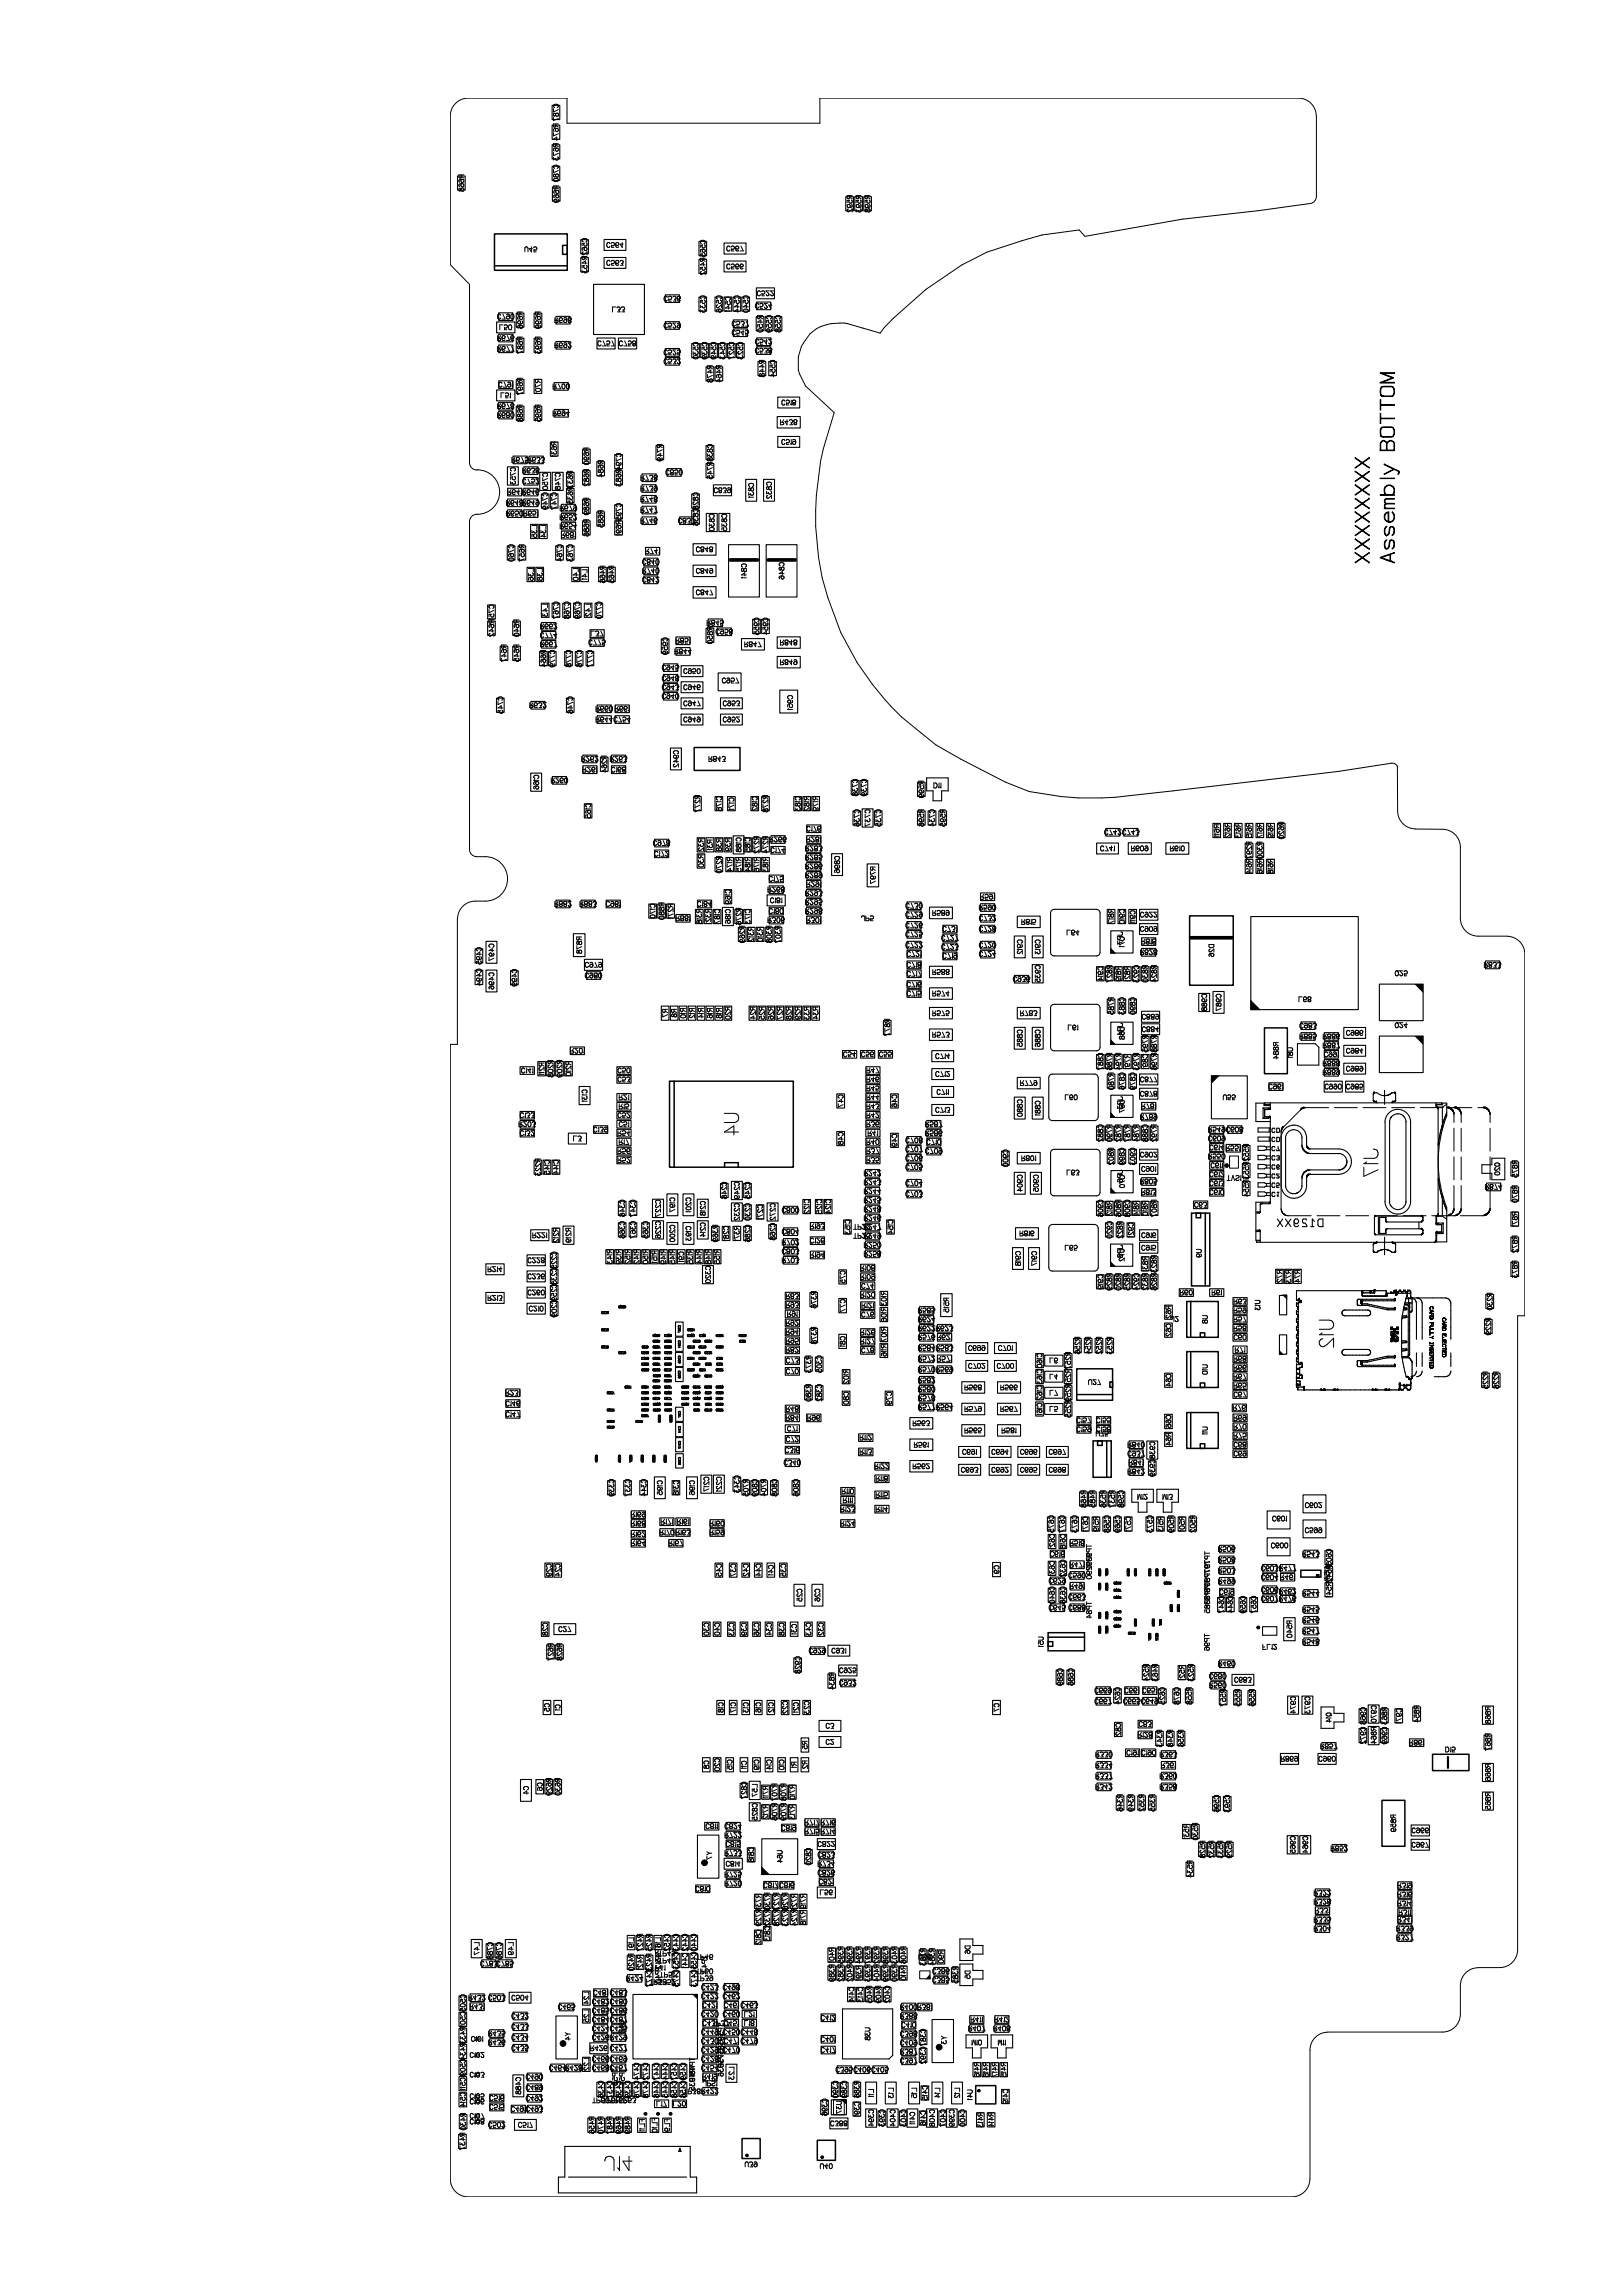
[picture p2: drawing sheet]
<svg xmlns="http://www.w3.org/2000/svg" width="210mm" height="297mm" viewBox="0 0 210 297" stroke-linecap="round" stroke-linejoin="round" font-family="sans-serif">
<defs><g id="words">
<g font-size="2.8">
<text x="177.1" y="73.1" transform="rotate(-90 177.1 73.1)">XXXXXXXX</text>
<text x="180.4" y="73.1" transform="rotate(-90 180.4 73.1)">Assembly BOTTOM</text>
<text x="95.6" y="146.9" transform="rotate(-90 95.6 146.9)">U4</text>
<text x="178.3" y="152.3" transform="rotate(-90 178.3 152.3)">J17</text>
<text x="172.5" y="174.4" transform="rotate(-90 172.5 174.4)">U12</text>
<text x="81.8" y="279" transform="rotate(-180 81.8 279)">J14</text>
</g>
<g font-size="1">
<text x="60" y="24.8" transform="rotate(-90 60 24.8)">R668</text>
<text x="72.3" y="26.2" transform="rotate(-90 72.3 26.2)">R669C780 R673R674C787</text>
<text x="110.3" y="27.5" transform="rotate(-90 110.3 27.5)">R592</text>
<text x="111.4" y="27.5" transform="rotate(-90 111.4 27.5)">R593</text>
<text x="112.6" y="27.5" transform="rotate(-90 112.6 27.5)">R598</text>
<text x="69.5" y="31.9" transform="rotate(-180 69.5 31.9)">U45</text>
<text x="76" y="35.4" transform="rotate(-90 76 35.4)">R453C562</text>
<text x="80.7" y="31.4" transform="rotate(-180 80.7 31.4)">C564</text>
<text x="80.7" y="33.7" transform="rotate(-180 80.7 33.7)">C563</text>
<text x="91.2" y="35.6" transform="rotate(-90 91.2 35.6)">R452C565</text>
<text x="96.2" y="31.8" transform="rotate(-180 96.2 31.8)">C567</text>
<text x="96.2" y="34.2" transform="rotate(-180 96.2 34.2)">C566</text>
<text x="66.6" y="40.6" transform="rotate(-180 66.6 40.6)">C790</text>
<text x="74" y="41.1" transform="rotate(-180 74 41.1)">R698</text>
<text x="80.9" y="39.7" transform="rotate(-180 80.9 39.7)">L33</text>
<text x="88.1" y="38.3" transform="rotate(-180 88.1 38.3)">C536</text>
<text x="88.1" y="41.8" transform="rotate(-180 88.1 41.8)">C529</text>
<text x="91.2" y="40.5" transform="rotate(-90 91.2 40.5)">C533</text>
<text x="93.3" y="40.5" transform="rotate(-90 93.3 40.5)">C526</text>
<text x="94.5" y="40.3" transform="rotate(-90 94.5 40.3)">C541</text>
<text x="95.7" y="40.5" transform="rotate(-90 95.7 40.5)">C544</text>
<text x="96.8" y="40.5" transform="rotate(-90 96.8 40.5)">C540</text>
<text x="96.9" y="41.6" transform="rotate(-180 96.9 41.6)">C537</text>
<text x="99.9" y="39.3" transform="rotate(-180 99.9 39.3)">C524</text>
<text x="100.2" y="37.6" transform="rotate(-180 100.2 37.6)">C522</text>
<text x="66.3" y="42" transform="rotate(-180 66.3 42)">L50</text>
<text x="66.6" y="44.8" transform="rotate(-180 66.6 44.8)">R677</text>
<text x="66.6" y="43.4" transform="rotate(-180 66.6 43.4)">R676</text>
<text x="67.6" y="45.8" transform="rotate(-90 67.6 45.8)">R687</text>
<text x="67.6" y="42.5" transform="rotate(-90 67.6 42.5)">R696</text>
<text x="69.9" y="45.8" transform="rotate(-90 69.9 45.8)">R693</text>
<text x="69.9" y="42.5" transform="rotate(-90 69.9 42.5)">R699</text>
<text x="74" y="44.4" transform="rotate(-180 74 44.4)">R692</text>
<text x="82.3" y="44.1" transform="rotate(-180 82.3 44.1)">C758 C757</text>
<text x="88.1" y="45.3" transform="rotate(-180 88.1 45.3)">C525</text>
<text x="88.1" y="46.4" transform="rotate(-180 88.1 46.4)">C532</text>
<text x="90.3" y="46.5" transform="rotate(-90 90.3 46.5)">C530</text>
<text x="91.5" y="46.5" transform="rotate(-90 91.5 46.5)">C539</text>
<text x="92.6" y="46.5" transform="rotate(-90 92.6 46.5)">C549</text>
<text x="93.8" y="46.5" transform="rotate(-90 93.8 46.5)">C543</text>
<text x="95" y="46.5" transform="rotate(-90 95 46.5)">C527</text>
<text x="96.1" y="46.5" transform="rotate(-90 96.1 46.5)">C523</text>
<text x="96.9" y="42.7" transform="rotate(-180 96.9 42.7)">C545</text>
<text x="98.7" y="43" transform="rotate(-90 98.7 43)">R450</text>
<text x="99.8" y="43" transform="rotate(-90 99.8 43)">C559</text>
<text x="99.9" y="45" transform="rotate(-180 99.9 45)">C538</text>
<text x="99.9" y="43.9" transform="rotate(-180 99.9 43.9)">C542</text>
<text x="101" y="43" transform="rotate(-90 101 43)">C558</text>
<text x="66.1" y="50.8" transform="rotate(-180 66.1 50.8)">L51</text>
<text x="66.4" y="49.5" transform="rotate(-180 66.4 49.5)">C791</text>
<text x="66.6" y="53.4" transform="rotate(-180 66.6 53.4)">R680</text>
<text x="66.6" y="52.2" transform="rotate(-180 66.6 52.2)">R678</text>
<text x="67.6" y="51.1" transform="rotate(-90 67.6 51.1)">R697</text>
<text x="69.9" y="51" transform="rotate(-90 69.9 51)">R701</text>
<text x="73.7" y="49.7" transform="rotate(-180 73.7 49.7)">R700</text>
<text x="73.7" y="53.2" transform="rotate(-180 73.7 53.2)">R694</text>
<text x="92.2" y="49.5" transform="rotate(-90 92.2 49.5)">R478</text>
<text x="93.3" y="49.5" transform="rotate(-90 93.3 49.5)">R464</text>
<text x="98.9" y="48.8" transform="rotate(-90 98.9 48.8)">R448</text>
<text x="100.3" y="48.8" transform="rotate(-90 100.3 48.8)">C554</text>
<text x="103" y="51.8" transform="rotate(-180 103 51.8)">C518</text>
<text x="67.6" y="54.6" transform="rotate(-90 67.6 54.6)">R688</text>
<text x="68.4" y="59.2" transform="rotate(-180 68.4 59.2)">R675</text>
<text x="69.9" y="54.6" transform="rotate(-90 69.9 54.6)">R695</text>
<text x="70.5" y="59.2" transform="rotate(-180 70.5 59.2)">R633</text>
<text x="72" y="59.1" transform="rotate(-90 72 59.1)">R631</text>
<text x="85.7" y="59.7" transform="rotate(-90 85.7 59.7)">R749</text>
<text x="103" y="56.9" transform="rotate(-180 103 56.9)">C519</text>
<text x="103.2" y="54.3" transform="rotate(-180 103.2 54.3)">R438</text>
<text x="66.7" y="62.7" transform="rotate(-90 66.7 62.7)">C753</text>
<text x="67.7" y="64.8" transform="rotate(-180 67.7 64.8)">R648</text>
<text x="69.8" y="64.8" transform="rotate(-180 69.8 64.8)">R649</text>
<text x="69.8" y="63.4" transform="rotate(-180 69.8 63.4)">R646R641</text>
<text x="69.8" y="60.6" transform="rotate(-180 69.8 60.6)">R638</text>
<text x="69.8" y="62" transform="rotate(-180 69.8 62)">C752</text>
<text x="70.9" y="66" transform="rotate(-90 70.9 66)">C749C750</text>
<text x="72" y="66" transform="rotate(-90 72 66)">C747</text>
<text x="72.5" y="63.4" transform="rotate(-90 72.5 63.4)">C748</text>
<text x="74.1" y="65.3" transform="rotate(-90 74.1 65.3)">R635</text>
<text x="74.1" y="63.2" transform="rotate(-90 74.1 63.2)">R637</text>
<text x="74.7" y="65.4" transform="rotate(-180 74.7 65.4)">R679</text>
<text x="76.2" y="62.9" transform="rotate(-90 76.2 62.9)">R682 R690</text>
<text x="78.1" y="61.8" transform="rotate(-90 78.1 61.8)">R684</text>
<text x="80.4" y="62.9" transform="rotate(-90 80.4 62.9)">R683</text>
<text x="80.4" y="60.9" transform="rotate(-90 80.4 60.9)">C794</text>
<text x="85.1" y="62.9" transform="rotate(-180 85.1 62.9)">R739</text>
<text x="85.1" y="64.3" transform="rotate(-180 85.1 64.3)">R748</text>
<text x="85.1" y="65.7" transform="rotate(-180 85.1 65.7)">R747</text>
<text x="85.1" y="61.5" transform="rotate(-180 85.1 61.5)">R738</text>
<text x="88.3" y="60.8" transform="rotate(-180 88.3 60.8)">C850</text>
<text x="90.3" y="66" transform="rotate(-90 90.3 66)">C828</text>
<text x="92.2" y="62" transform="rotate(-90 92.2 62)">R745C838</text>
<text x="94.6" y="63.1" transform="rotate(-180 94.6 63.1)">C839</text>
<text x="97.5" y="64.4" transform="rotate(-90 97.5 64.4)">C831</text>
<text x="99.8" y="64.6" transform="rotate(-90 99.8 64.6)">C832</text>
<text x="67.7" y="66.1" transform="rotate(-180 67.7 66.1)">R650</text>
<text x="69.5" y="69.6" transform="rotate(-90 69.5 69.6)">L35</text>
<text x="69.6" y="66.1" transform="rotate(-180 69.6 66.1)">R651</text>
<text x="70.6" y="69.6" transform="rotate(-90 70.6 69.6)">L34</text>
<text x="74.5" y="68.9" transform="rotate(-180 74.5 68.9)">R681</text>
<text x="74.7" y="67.8" transform="rotate(-180 74.7 67.8)">R654</text>
<text x="74.7" y="66.6" transform="rotate(-180 74.7 66.6)">R652</text>
<text x="76.2" y="69.4" transform="rotate(-90 76.2 69.4)">R686 R689</text>
<text x="78.1" y="68.3" transform="rotate(-90 78.1 68.3)">R685</text>
<text x="80.4" y="69.3" transform="rotate(-90 80.4 69.3)">R691</text>
<text x="80.4" y="67.3" transform="rotate(-90 80.4 67.3)">C795</text>
<text x="85.1" y="67.1" transform="rotate(-180 85.1 67.1)">R746</text>
<text x="85.4" y="71" transform="rotate(-180 85.4 71)">R741</text>
<text x="90" y="67.1" transform="rotate(-180 90 67.1)">C837</text>
<text x="90.3" y="68" transform="rotate(-90 90.3 68)">C836</text>
<text x="92.3" y="70.8" transform="rotate(-180 92.3 70.8)">C848</text>
<text x="92.4" y="68.7" transform="rotate(-90 92.4 68.7)">C830</text>
<text x="94" y="68.7" transform="rotate(-90 94 68.7)">C835</text>
<text x="66.5" y="72.7" transform="rotate(-90 66.5 72.7)">C760</text>
<text x="67.8" y="72.7" transform="rotate(-90 67.8 72.7)">R657</text>
<text x="69" y="75.2" transform="rotate(-90 69 75.2)">L36</text>
<text x="70.2" y="75.2" transform="rotate(-90 70.2 75.2)">L38</text>
<text x="72.7" y="72.7" transform="rotate(-90 72.7 72.7)">C764</text>
<text x="74.1" y="72.7" transform="rotate(-90 74.1 72.7)">C763</text>
<text x="74.8" y="75.2" transform="rotate(-90 74.8 75.2)">L40</text>
<text x="76" y="75" transform="rotate(-90 76 75)">L41</text>
<text x="78.3" y="75.5" transform="rotate(-90 78.3 75.5)">R466</text>
<text x="79.4" y="75.5" transform="rotate(-90 79.4 75.5)">R465</text>
<text x="85.3" y="73.6" transform="rotate(-180 85.3 73.6)">R740</text>
<text x="85.3" y="74.7" transform="rotate(-180 85.3 74.7)">C842</text>
<text x="85.3" y="72.4" transform="rotate(-180 85.3 72.4)">C840</text>
<text x="92.3" y="73.6" transform="rotate(-180 92.3 73.6)">C849</text>
<text x="92.3" y="76.3" transform="rotate(-180 92.3 76.3)">C847</text>
<text x="96.6" y="74.8" transform="rotate(-90 96.6 74.8)">C841</text>
<text x="101.4" y="75" transform="rotate(-90 101.4 75)">C846</text>
<text x="63.9" y="82.4" transform="rotate(-90 63.9 82.4)">R642C751</text>
<text x="67.2" y="82.4" transform="rotate(-90 67.2 82.4)">R640</text>
<text x="70.9" y="79.8" transform="rotate(-90 70.9 79.8)">L43</text>
<text x="72.1" y="80.7" transform="rotate(-180 72.1 80.7)">R662</text>
<text x="72.1" y="83.1" transform="rotate(-180 72.1 83.1)">R667</text>
<text x="72.1" y="81.9" transform="rotate(-180 72.1 81.9)">C774</text>
<text x="72.2" y="80.1" transform="rotate(-90 72.2 80.1)">C767</text>
<text x="73.6" y="80.1" transform="rotate(-90 73.6 80.1)">C768</text>
<text x="75" y="80.1" transform="rotate(-90 75 80.1)">C769</text>
<text x="76.4" y="79.8" transform="rotate(-90 76.4 79.8)">L42</text>
<text x="77.8" y="80.1" transform="rotate(-90 77.8 80.1)">C770</text>
<text x="78.1" y="81.7" transform="rotate(-180 78.1 81.7)">L37</text>
<text x="78.4" y="82.8" transform="rotate(-180 78.4 82.8)">C775</text>
<text x="89.3" y="82.6" transform="rotate(-180 89.3 82.6)">R851</text>
<text x="89.5" y="84" transform="rotate(-180 89.5 84)">R844</text>
<text x="92.2" y="83.3" transform="rotate(-90 92.2 83.3)">R850</text>
<text x="93.7" y="80.3" transform="rotate(-180 93.7 80.3)">R845</text>
<text x="94.8" y="81.4" transform="rotate(-180 94.8 81.4)">C958</text>
<text x="98.2" y="82.2" transform="rotate(-90 98.2 82.2)">C955</text>
<text x="98.5" y="83.1" transform="rotate(-180 98.5 83.1)">R847</text>
<text x="99.4" y="82.2" transform="rotate(-90 99.4 82.2)">C954</text>
<text x="103.2" y="82.8" transform="rotate(-180 103.2 82.8)">R848</text>
<text x="65.5" y="85.7" transform="rotate(-90 65.5 85.7)">R647</text>
<text x="67.2" y="85.7" transform="rotate(-90 67.2 85.7)">R645</text>
<text x="70.6" y="86.3" transform="rotate(-90 70.6 86.3)">R664</text>
<text x="71.8" y="86.3" transform="rotate(-90 71.8 86.3)">C779</text>
<text x="73.9" y="86.3" transform="rotate(-90 73.9 86.3)">C778</text>
<text x="75.3" y="86.3" transform="rotate(-90 75.3 86.3)">C776</text>
<text x="76.7" y="86.3" transform="rotate(-90 76.7 86.3)">C777</text>
<text x="86.4" y="84.7" transform="rotate(-90 86.4 84.7)">C959</text>
<text x="87.9" y="89.8" transform="rotate(-180 87.9 89.8)">C940</text>
<text x="87.9" y="86.1" transform="rotate(-180 87.9 86.1)">C945</text>
<text x="87.9" y="87.5" transform="rotate(-180 87.9 87.5)">C948</text>
<text x="90.6" y="88.6" transform="rotate(-180 90.6 88.6)">C946 C943</text>
<text x="90.6" y="86.5" transform="rotate(-180 90.6 86.5)">C950</text>
<text x="95.6" y="87.7" transform="rotate(-180 95.6 87.7)">C957</text>
<text x="103.2" y="85.4" transform="rotate(-180 103.2 85.4)">R849</text>
<text x="65.1" y="92.4" transform="rotate(-90 65.1 92.4)">C745</text>
<text x="70.7" y="90.9" transform="rotate(-180 70.7 90.9)">R632</text>
<text x="74.1" y="92.4" transform="rotate(-90 74.1 92.4)">C746</text>
<text x="81.5" y="91.4" transform="rotate(-180 81.5 91.4)">R661R660</text>
<text x="81.6" y="92.8" transform="rotate(-180 81.6 92.8)">C754R644</text>
<text x="90.6" y="90.7" transform="rotate(-180 90.6 90.7)">C947</text>
<text x="90.6" y="92.8" transform="rotate(-180 90.6 92.8)">C949</text>
<text x="95.7" y="90.7" transform="rotate(-180 95.7 90.7)">C953</text>
<text x="95.7" y="92.8" transform="rotate(-180 95.7 92.8)">C952</text>
<text x="102.6" y="91.9" transform="rotate(-90 102.6 91.9)">C951</text>
<text x="73.5" y="100.7" transform="rotate(-180 73.5 100.7)">R260</text>
<text x="77.3" y="99.3" transform="rotate(-180 77.3 99.3)">R261</text>
<text x="77.4" y="97.9" transform="rotate(-180 77.4 97.9)">R262</text>
<text x="78.5" y="100" transform="rotate(-90 78.5 100)">R264</text>
<text x="81" y="99.3" transform="rotate(-180 81 99.3)">C168</text>
<text x="81.2" y="97.9" transform="rotate(-180 81.2 97.9)">R263</text>
<text x="87.8" y="99.3" transform="rotate(-90 87.8 99.3)">C942</text>
<text x="93.9" y="97.9" transform="rotate(-180 93.9 97.9)">R843</text>
<text x="121.8" y="101.3" transform="rotate(-180 121.8 101.3)">D11</text>
<text x="69.7" y="102.2" transform="rotate(-90 69.7 102.2)">C166</text>
<text x="76.4" y="105.9" transform="rotate(-90 76.4 105.9)">C165</text>
<text x="90.6" y="105.1" transform="rotate(-90 90.6 105.1)">R277</text>
<text x="93.3" y="105" transform="rotate(-90 93.3 105)">C178</text>
<text x="95" y="104.8" transform="rotate(-90 95 104.8)">C171</text>
<text x="98" y="105" transform="rotate(-90 98 105)">C182</text>
<text x="99.4" y="105.1" transform="rotate(-90 99.4 105.1)">R278</text>
<text x="103.5" y="105" transform="rotate(-90 103.5 105)">C183</text>
<text x="104.7" y="105" transform="rotate(-90 104.7 105)">R182</text>
<text x="105.9" y="105" transform="rotate(-90 105.9 105)">R179</text>
<text x="106.2" y="106.9" transform="rotate(-180 106.2 106.9)">C176</text>
<text x="110.9" y="103" transform="rotate(-90 110.9 103)">C738</text>
<text x="111.2" y="107" transform="rotate(-90 111.2 107)">C736</text>
<text x="112.1" y="103" transform="rotate(-90 112.1 103)">C739</text>
<text x="112.6" y="107" transform="rotate(-90 112.6 107)">C737</text>
<text x="114" y="107" transform="rotate(-90 114 107)">C735</text>
<text x="119.5" y="107" transform="rotate(-90 119.5 107)">R596</text>
<text x="119.5" y="103.3" transform="rotate(-90 119.5 103.3)">R599</text>
<text x="120.9" y="107" transform="rotate(-90 120.9 107)">C734</text>
<text x="122.3" y="107" transform="rotate(-90 122.3 107)">R595</text>
<text x="147.4" y="107.4" transform="rotate(-180 147.4 107.4)">C743C742</text>
<text x="86.6" y="110.2" transform="rotate(-180 86.6 110.2)">C172</text>
<text x="86.7" y="108.8" transform="rotate(-180 86.7 108.8)">C978</text>
<text x="91" y="112.2" transform="rotate(-90 91 112.2)">R30R32</text>
<text x="92.2" y="110" transform="rotate(-90 92.2 110)">R31</text>
<text x="93.3" y="113" transform="rotate(-90 93.3 113)">R270 R38</text>
<text x="94.7" y="112.8" transform="rotate(-90 94.7 112.8)">R174R39</text>
<text x="95.9" y="112.8" transform="rotate(-90 95.9 112.8)">R175C188</text>
<text x="97" y="112.8" transform="rotate(-90 97 112.8)">R184C185</text>
<text x="98.2" y="112.8" transform="rotate(-90 98.2 112.8)">R176R272</text>
<text x="99.4" y="112.8" transform="rotate(-90 99.4 112.8)">R183R274</text>
<text x="101.4" y="113.4" transform="rotate(-180 101.4 113.4)">C175</text>
<text x="101.6" y="109.7" transform="rotate(-180 101.6 109.7)">C174</text>
<text x="101.8" y="108.3" transform="rotate(-180 101.8 108.3)">R266</text>
<text x="106.2" y="108.3" transform="rotate(-180 106.2 108.3)">R281</text>
<text x="106.4" y="112.9" transform="rotate(-180 106.4 112.9)">R289</text>
<text x="106.4" y="111.8" transform="rotate(-180 106.4 111.8)">R286</text>
<text x="106.4" y="110.6" transform="rotate(-180 106.4 110.6)">R285</text>
<text x="106.4" y="109.5" transform="rotate(-180 106.4 109.5)">R283</text>
<text x="108.6" y="113" transform="rotate(-90 108.6 113)">C896</text>
<text x="144.3" y="109.5" transform="rotate(-180 144.3 109.5)">C741</text>
<text x="148.6" y="109.5" transform="rotate(-180 148.6 109.5)">R609</text>
<text x="153.3" y="109.5" transform="rotate(-180 153.3 109.5)">R610</text>
<text x="157.8" y="108.3" transform="rotate(-90 157.8 108.3)">R611</text>
<text x="159.2" y="108.4" transform="rotate(-90 159.2 108.4)">R612</text>
<text x="160.5" y="108.4" transform="rotate(-90 160.5 108.4)">R613</text>
<text x="161.9" y="113.1" transform="rotate(-90 161.9 113.1)">R614</text>
<text x="161.9" y="111.1" transform="rotate(-90 161.9 111.1)">R297R615</text>
<text x="163.3" y="113.1" transform="rotate(-90 163.3 113.1)">R616</text>
<text x="163.3" y="111.1" transform="rotate(-90 163.3 111.1)">R300R617</text>
<text x="164.7" y="113.1" transform="rotate(-90 164.7 113.1)">R618</text>
<text x="164.7" y="108.4" transform="rotate(-90 164.7 108.4)">R619</text>
<text x="166.1" y="108.6" transform="rotate(-90 166.1 108.6)">R620</text>
<text x="74" y="116.6" transform="rotate(-180 74 116.6)">R882</text>
<text x="80.3" y="116.6" transform="rotate(-180 80.3 116.6)">C981 R883</text>
<text x="84.8" y="118.9" transform="rotate(-90 84.8 118.9)">C170</text>
<text x="85.9" y="119" transform="rotate(-90 85.9 119)">R880</text>
<text x="87.1" y="118.9" transform="rotate(-90 87.1 118.9)">R271</text>
<text x="89.3" y="118.5" transform="rotate(-180 89.3 118.5)">R881</text>
<text x="90.8" y="119.6" transform="rotate(-90 90.8 119.6)">R318</text>
<text x="92" y="119.6" transform="rotate(-90 92 119.6)">R321</text>
<text x="92.1" y="116.6" transform="rotate(-180 92.1 116.6)">C184</text>
<text x="93.1" y="119.6" transform="rotate(-90 93.1 119.6)">C187</text>
<text x="94.5" y="119.6" transform="rotate(-90 94.5 119.6)">C186C169</text>
<text x="95.9" y="119.7" transform="rotate(-90 95.9 119.7)">R276</text>
<text x="97" y="119.6" transform="rotate(-90 97 119.6)">C173</text>
<text x="101.2" y="116.2" transform="rotate(-180 101.2 116.2)">C181</text>
<text x="101.4" y="117.6" transform="rotate(-180 101.4 117.6)">C180</text>
<text x="101.5" y="118.7" transform="rotate(-180 101.5 118.7)">R306</text>
<text x="101.5" y="114.8" transform="rotate(-180 101.5 114.8)">R268</text>
<text x="106.2" y="118.7" transform="rotate(-180 106.2 118.7)">R301</text>
<text x="106.2" y="114.1" transform="rotate(-180 106.2 114.1)">R291</text>
<text x="106.4" y="117.6" transform="rotate(-180 106.4 117.6)">R298</text>
<text x="106.4" y="116.4" transform="rotate(-180 106.4 116.4)">R295</text>
<text x="106.4" y="115.3" transform="rotate(-180 106.4 115.3)">R293</text>
<text x="113.1" y="118.5" transform="rotate(-180 113.1 118.5)">JP5</text>
<text x="113.3" y="114.4" transform="rotate(-90 113.3 114.4)">R797</text>
<text x="119.4" y="116.9" transform="rotate(-180 119.4 116.9)">C730</text>
<text x="119.4" y="118" transform="rotate(-180 119.4 118)">C729</text>
<text x="119.4" y="119.4" transform="rotate(-180 119.4 119.4)">C726</text>
<text x="122.9" y="117.8" transform="rotate(-180 122.9 117.8)">R589</text>
<text x="123.9" y="119.9" transform="rotate(-180 123.9 119.9)">C731</text>
<text x="128.7" y="115.7" transform="rotate(-180 128.7 115.7)">R591</text>
<text x="128.9" y="118.5" transform="rotate(-180 128.9 118.5)">C732</text>
<text x="128.9" y="119.9" transform="rotate(-180 128.9 119.9)">C728</text>
<text x="128.9" y="117.1" transform="rotate(-180 128.9 117.1)">R590</text>
<text x="134.1" y="119" transform="rotate(-180 134.1 119)">R815</text>
<text x="144.1" y="119.6" transform="rotate(-90 144.1 119.6)">R817</text>
<text x="145.5" y="119.6" transform="rotate(-90 145.5 119.6)">C910</text>
<text x="146.9" y="119.4" transform="rotate(-90 146.9 119.4)">C911</text>
<text x="149.7" y="118" transform="rotate(-180 149.7 118)">C922</text>
<text x="149.7" y="119.9" transform="rotate(-180 149.7 119.9)">C909</text>
<text x="63.9" y="124.4" transform="rotate(-90 63.9 124.4)">C497</text>
<text x="75.3" y="123.4" transform="rotate(-90 75.3 123.4)">R878</text>
<text x="77.9" y="125.9" transform="rotate(-180 77.9 125.9)">C980</text>
<text x="77.9" y="124.5" transform="rotate(-180 77.9 124.5)">C979</text>
<text x="96.3" y="122" transform="rotate(-90 96.3 122)">R269</text>
<text x="97.5" y="121.9" transform="rotate(-90 97.5 121.9)">R312</text>
<text x="98.7" y="121.9" transform="rotate(-90 98.7 121.9)">R310</text>
<text x="99.8" y="122" transform="rotate(-90 99.8 122)">R308</text>
<text x="101" y="122" transform="rotate(-90 101 122)">R307</text>
<text x="119.2" y="125.7" transform="rotate(-180 119.2 125.7)">C717</text>
<text x="119.2" y="124.5" transform="rotate(-180 119.2 124.5)">C718</text>
<text x="119.2" y="123.1" transform="rotate(-180 119.2 123.1)">C721</text>
<text x="119.4" y="122" transform="rotate(-180 119.4 122)">C722</text>
<text x="119.4" y="120.6" transform="rotate(-180 119.4 120.6)">C725</text>
<text x="122.9" y="125.5" transform="rotate(-180 122.9 125.5)">R588</text>
<text x="123.9" y="123.4" transform="rotate(-180 123.9 123.4)">C719</text>
<text x="124" y="121.1" transform="rotate(-180 124 121.1)">C727</text>
<text x="124" y="122.2" transform="rotate(-180 124 122.2)">C723</text>
<text x="128.9" y="122" transform="rotate(-180 128.9 122)">C720</text>
<text x="128.9" y="123.1" transform="rotate(-180 128.9 123.1)">C724</text>
<text x="132.3" y="123.5" transform="rotate(-90 132.3 123.5)">C912</text>
<text x="134.6" y="123.5" transform="rotate(-90 134.6 123.5)">C913</text>
<text x="139.7" y="120.4" transform="rotate(-180 139.7 120.4)">L64</text>
<text x="145.5" y="122.6" transform="rotate(-90 145.5 122.6)">U71</text>
<text x="149.6" y="121.5" transform="rotate(-180 149.6 121.5)">R818</text>
<text x="149.7" y="122.9" transform="rotate(-180 149.7 122.9)">R828</text>
<text x="157.1" y="123.8" transform="rotate(-90 157.1 123.8)">D26</text>
<text x="182.1" y="125.6" transform="rotate(-180 182.1 125.6)">Q25</text>
<text x="194.2" y="124.5" transform="rotate(-180 194.2 124.5)">R833</text>
<text x="62.3" y="127.6" transform="rotate(-90 62.3 127.6)">C494 C495</text>
<text x="63.9" y="128.1" transform="rotate(-90 63.9 128.1)">C496</text>
<text x="66.9" y="127.6" transform="rotate(-90 66.9 127.6)">C499</text>
<text x="86.4" y="131.7" transform="rotate(-90 86.4 131.7)">R7</text>
<text x="87.5" y="131.7" transform="rotate(-90 87.5 131.7)">R8</text>
<text x="88.7" y="131.8" transform="rotate(-90 88.7 131.8)">R10</text>
<text x="89.9" y="131.8" transform="rotate(-90 89.9 131.8)">R12</text>
<text x="91" y="131.8" transform="rotate(-90 91 131.8)">R14</text>
<text x="92.2" y="131.8" transform="rotate(-90 92.2 131.8)">R16</text>
<text x="93.3" y="131.8" transform="rotate(-90 93.3 131.8)">R18</text>
<text x="94.5" y="131.9" transform="rotate(-90 94.5 131.9)">R20</text>
<text x="97.7" y="131.9" transform="rotate(-90 97.7 131.9)">R24</text>
<text x="98.9" y="131.9" transform="rotate(-90 98.9 131.9)">R25</text>
<text x="100.1" y="131.9" transform="rotate(-90 100.1 131.9)">R26</text>
<text x="101.2" y="131.9" transform="rotate(-90 101.2 131.9)">R27</text>
<text x="102.4" y="131.9" transform="rotate(-90 102.4 131.9)">R28</text>
<text x="103.5" y="131.9" transform="rotate(-90 103.5 131.9)">R29</text>
<text x="104.7" y="131.9" transform="rotate(-90 104.7 131.9)">R33</text>
<text x="105.9" y="131.9" transform="rotate(-90 105.9 131.9)">R34</text>
<text x="119.2" y="128.2" transform="rotate(-180 119.2 128.2)">C715</text>
<text x="119.2" y="127.1" transform="rotate(-180 119.2 127.1)">C716</text>
<text x="122.9" y="128.2" transform="rotate(-180 122.9 128.2)">R574</text>
<text x="122.9" y="130.8" transform="rotate(-180 122.9 130.8)">R575</text>
<text x="133.3" y="126.4" transform="rotate(-180 133.3 126.4)">C936</text>
<text x="134.2" y="130.8" transform="rotate(-180 134.2 130.8)">R783</text>
<text x="134.6" y="127.1" transform="rotate(-90 134.6 127.1)">C935</text>
<text x="142.7" y="127" transform="rotate(-90 142.7 127)">C914</text>
<text x="143.9" y="127.1" transform="rotate(-90 143.9 127.1)">R827</text>
<text x="144.1" y="131.3" transform="rotate(-90 144.1 131.3)">R785</text>
<text x="145" y="127" transform="rotate(-90 145 127)">R819</text>
<text x="145.5" y="131.3" transform="rotate(-90 145.5 131.3)">C883</text>
<text x="146.2" y="127" transform="rotate(-90 146.2 127)">R821</text>
<text x="146.9" y="131.3" transform="rotate(-90 146.9 131.3)">C890</text>
<text x="147.3" y="127.1" transform="rotate(-90 147.3 127.1)">C923</text>
<text x="148.5" y="127.1" transform="rotate(-90 148.5 127.1)">R830</text>
<text x="149.6" y="127.1" transform="rotate(-90 149.6 127.1)">R824</text>
<text x="150" y="131.3" transform="rotate(-180 150 131.3)">C889</text>
<text x="156.1" y="130.8" transform="rotate(-90 156.1 130.8)">C988</text>
<text x="158" y="130.8" transform="rotate(-90 158 130.8)">C987</text>
<text x="169.7" y="129" transform="rotate(-180 169.7 129)">L68</text>
<text x="75.7" y="135.7" transform="rotate(-180 75.7 135.7)">R201</text>
<text x="115.1" y="134.1" transform="rotate(-90 115.1 134.1)">R877</text>
<text x="115.4" y="136.1" transform="rotate(-180 115.4 136.1)">C55 C56 C54</text>
<text x="122.9" y="133.6" transform="rotate(-180 122.9 133.6)">R573</text>
<text x="122.9" y="136.3" transform="rotate(-180 122.9 136.3)">C714</text>
<text x="132.3" y="135.5" transform="rotate(-90 132.3 135.5)">C885</text>
<text x="134.6" y="135.5" transform="rotate(-90 134.6 135.5)">C886</text>
<text x="139.5" y="132.6" transform="rotate(-180 139.5 132.6)">L61</text>
<text x="145.5" y="134.5" transform="rotate(-90 145.5 134.5)">U68</text>
<text x="150" y="132.9" transform="rotate(-180 150 132.9)">C884</text>
<text x="165.4" y="137.1" transform="rotate(-90 165.4 137.1)">R884</text>
<text x="167.3" y="136.9" transform="rotate(-90 167.3 136.9)">U81</text>
<text x="170.4" y="132.4" transform="rotate(-180 170.4 132.4)">C983</text>
<text x="173.2" y="136.1" transform="rotate(-180 173.2 136.1)">C991</text>
<text x="173.4" y="133.8" transform="rotate(-180 173.4 133.8)">R886 R885</text>
<text x="173.4" y="135" transform="rotate(-180 173.4 135)">R887</text>
<text x="173.4" y="137.3" transform="rotate(-180 173.4 137.3)">R888</text>
<text x="176.4" y="138" transform="rotate(-180 176.4 138)">C989</text>
<text x="176.4" y="133.3" transform="rotate(-180 176.4 133.3)">C986</text>
<text x="176.4" y="135.7" transform="rotate(-180 176.4 135.7)">C984</text>
<text x="182.1" y="132.3" transform="rotate(-180 182.1 132.3)">Q24</text>
<text x="69" y="138.2" transform="rotate(-180 69 138.2)">C141</text>
<text x="70.4" y="139.1" transform="rotate(-90 70.4 139.1)">R211</text>
<text x="71.6" y="139.4" transform="rotate(-90 71.6 139.4)">R208</text>
<text x="72.7" y="139.4" transform="rotate(-90 72.7 139.4)">R209</text>
<text x="73.9" y="139.2" transform="rotate(-90 73.9 139.2)">R210</text>
<text x="76" y="142.6" transform="rotate(-90 76 142.6)">C131</text>
<text x="81.4" y="141.7" transform="rotate(-180 81.4 141.7)">R21</text>
<text x="81.4" y="142.8" transform="rotate(-180 81.4 142.8)">R15</text>
<text x="81.6" y="138.2" transform="rotate(-180 81.6 138.2)">C50</text>
<text x="81.6" y="139.4" transform="rotate(-180 81.6 139.4)">C53</text>
<text x="109.1" y="143.3" transform="rotate(-90 109.1 143.3)">C47</text>
<text x="113.8" y="141.7" transform="rotate(-180 113.8 141.7)">R44</text>
<text x="113.8" y="142.8" transform="rotate(-180 113.8 142.8)">R43</text>
<text x="113.8" y="140.5" transform="rotate(-180 113.8 140.5)">R45</text>
<text x="113.8" y="139.4" transform="rotate(-180 113.8 139.4)">R46</text>
<text x="113.8" y="138.2" transform="rotate(-180 113.8 138.2)">R47</text>
<text x="116" y="143.3" transform="rotate(-90 116 143.3)">C46</text>
<text x="122.8" y="141" transform="rotate(-180 122.8 141)">C711</text>
<text x="122.9" y="138.7" transform="rotate(-180 122.9 138.7)">C712</text>
<text x="122.9" y="143.3" transform="rotate(-180 122.9 143.3)">C713</text>
<text x="134.2" y="139.8" transform="rotate(-180 134.2 139.8)">R779</text>
<text x="139.4" y="141.7" transform="rotate(-180 139.4 141.7)">L60</text>
<text x="142.7" y="138.5" transform="rotate(-90 142.7 138.5)">C887</text>
<text x="144.1" y="141" transform="rotate(-90 144.1 141)">R780R786</text>
<text x="145" y="138.5" transform="rotate(-90 145 138.5)">R794</text>
<text x="145.5" y="144" transform="rotate(-90 145.5 144)">U67</text>
<text x="145.5" y="141" transform="rotate(-90 145.5 141)">C876</text>
<text x="146.2" y="138.3" transform="rotate(-90 146.2 138.3)">R791</text>
<text x="146.9" y="141" transform="rotate(-90 146.9 141)">C879</text>
<text x="147.3" y="138.5" transform="rotate(-90 147.3 138.5)">R793</text>
<text x="148.5" y="138.3" transform="rotate(-90 148.5 138.3)">C891R795</text>
<text x="149.6" y="142.8" transform="rotate(-180 149.6 142.8)">R781</text>
<text x="149.6" y="138.5" transform="rotate(-90 149.6 138.5)">R796R788</text>
<text x="149.7" y="141.2" transform="rotate(-180 149.7 141.2)">C878</text>
<text x="149.7" y="139.4" transform="rotate(-180 149.7 139.4)">C877</text>
<text x="159.9" y="141.7" transform="rotate(-180 159.9 141.7)">U55</text>
<text x="166" y="140.3" transform="rotate(-180 166 140.3)">C961</text>
<text x="173.4" y="138.4" transform="rotate(-180 173.4 138.4)">R889</text>
<text x="176.4" y="140.3" transform="rotate(-180 176.4 140.3)">C985 C990</text>
<text x="69.2" y="146.3" transform="rotate(-180 69.2 146.3)">C132</text>
<text x="69.2" y="144" transform="rotate(-180 69.2 144)">C133</text>
<text x="69.3" y="145.2" transform="rotate(-180 69.3 145.2)">R203</text>
<text x="75.2" y="147" transform="rotate(-180 75.2 147)">L3</text>
<text x="78.7" y="145.9" transform="rotate(-180 78.7 145.9)">C139</text>
<text x="81.4" y="147.5" transform="rotate(-180 81.4 147.5)">R17</text>
<text x="81.4" y="145.2" transform="rotate(-180 81.4 145.2)">C51</text>
<text x="81.6" y="148.6" transform="rotate(-180 81.6 148.6)">R56</text>
<text x="81.6" y="144" transform="rotate(-180 81.6 144)">C52</text>
<text x="81.6" y="146.3" transform="rotate(-180 81.6 146.3)">R54</text>
<text x="81.6" y="149.8" transform="rotate(-180 81.6 149.8)">R52</text>
<text x="109.1" y="148.2" transform="rotate(-90 109.1 148.2)">C48</text>
<text x="113.6" y="146.3" transform="rotate(-180 113.6 146.3)">R41</text>
<text x="113.8" y="149.8" transform="rotate(-180 113.8 149.8)">R35</text>
<text x="113.8" y="144" transform="rotate(-180 113.8 144)">R42</text>
<text x="113.8" y="147.5" transform="rotate(-180 113.8 147.5)">R40</text>
<text x="113.8" y="145.2" transform="rotate(-180 113.8 145.2)">R36</text>
<text x="113.8" y="148.6" transform="rotate(-180 113.8 148.6)">R37</text>
<text x="116" y="148.4" transform="rotate(-90 116 148.4)">C49</text>
<text x="119.4" y="149.6" transform="rotate(-180 119.4 149.6)">C706</text>
<text x="121.8" y="147.5" transform="rotate(-180 121.8 147.5)">C710C708</text>
<text x="121.9" y="145.2" transform="rotate(-180 121.9 145.2)">R587</text>
<text x="121.9" y="148.6" transform="rotate(-180 121.9 148.6)">C709C707</text>
<text x="121.9" y="146.3" transform="rotate(-180 121.9 146.3)">R586</text>
<text x="132.3" y="144.5" transform="rotate(-90 132.3 144.5)">C880</text>
<text x="134.1" y="149.6" transform="rotate(-180 134.1 149.6)">R801</text>
<text x="134.6" y="144.3" transform="rotate(-90 134.6 144.3)">C881</text>
<text x="142.7" y="147.7" transform="rotate(-90 142.7 147.7)">C882</text>
<text x="146.2" y="147.7" transform="rotate(-90 146.2 147.7)">R787</text>
<text x="147.3" y="147.7" transform="rotate(-90 147.3 147.7)">R784</text>
<text x="148.5" y="147.7" transform="rotate(-90 148.5 147.7)">C888</text>
<text x="149.6" y="147.7" transform="rotate(-90 149.6 147.7)">R792</text>
<text x="149.7" y="144.2" transform="rotate(-180 149.7 144.2)">R789</text>
<text x="149.7" y="149.1" transform="rotate(-180 149.7 149.1)">C902</text>
<text x="158.5" y="149.3" transform="rotate(-180 158.5 149.3)">R550</text>
<text x="158.5" y="147" transform="rotate(-180 158.5 147)">C609</text>
<text x="160.5" y="148.3" transform="rotate(-180 160.5 148.3)">R551C614</text>
<text x="160.9" y="145.9" transform="rotate(-180 160.9 145.9)">C608R549</text>
<text x="69.9" y="152.2" transform="rotate(-90 69.9 152.2)">R223</text>
<text x="71.1" y="152" transform="rotate(-90 71.1 152)">C145</text>
<text x="72.2" y="152" transform="rotate(-90 72.2 152)">C144</text>
<text x="94" y="155.2" transform="rotate(-90 94 155.2)">C246</text>
<text x="114" y="153.8" transform="rotate(-180 114 153.8)">R244</text>
<text x="114" y="155" transform="rotate(-180 114 155)">R245</text>
<text x="114" y="152.7" transform="rotate(-180 114 152.7)">R243</text>
<text x="114" y="151.5" transform="rotate(-180 114 151.5)">R242</text>
<text x="119.4" y="152.8" transform="rotate(-180 119.4 152.8)">C704</text>
<text x="119.4" y="154.2" transform="rotate(-180 119.4 154.2)">C703</text>
<text x="119.4" y="150.7" transform="rotate(-180 119.4 150.7)">C705</text>
<text x="130.4" y="151" transform="rotate(-90 130.4 151)">C900</text>
<text x="132.3" y="154.2" transform="rotate(-90 132.3 154.2)">C904</text>
<text x="134.4" y="154.2" transform="rotate(-90 134.4 154.2)">C905</text>
<text x="139.7" y="151.4" transform="rotate(-180 139.7 151.4)">L63</text>
<text x="144.1" y="150.8" transform="rotate(-90 144.1 150.8)">R802 R790</text>
<text x="145.2" y="153" transform="rotate(-90 145.2 153)">JP6 C899 R782</text>
<text x="145.5" y="153.7" transform="rotate(-90 145.5 153.7)">U70</text>
<text x="146.9" y="150.8" transform="rotate(-90 146.9 150.8)">C903</text>
<text x="149.6" y="151" transform="rotate(-180 149.6 151)">C901</text>
<text x="149.6" y="154" transform="rotate(-180 149.6 154)">R813</text>
<text x="149.7" y="152.6" transform="rotate(-180 149.7 152.6)">R805</text>
<text x="156.2" y="155.6" transform="rotate(-180 156.2 155.6)">C63</text>
<text x="158.2" y="150.5" transform="rotate(-180 158.2 150.5)">C611</text>
<text x="158.4" y="154" transform="rotate(-180 158.4 154)">C610</text>
<text x="158.4" y="152.8" transform="rotate(-180 158.4 152.8)">C613</text>
<text x="158.4" y="151.6" transform="rotate(-180 158.4 151.6)">C612</text>
<text x="160.6" y="152.1" transform="rotate(-180 160.6 152.1)">TVS1</text>
<text x="161.6" y="154.9" transform="rotate(-90 161.6 154.9)">R554R553R552</text>
<text x="194" y="152.1" transform="rotate(-90 194 152.1)">Q20</text>
<text x="194.4" y="153.3" transform="rotate(-180 194.4 153.3)">R874</text>
<text x="196.3" y="152.4" transform="rotate(-90 196.3 152.4)">R875</text>
<text x="70.8" y="159.5" transform="rotate(-180 70.8 159.5)">R221</text>
<text x="72.2" y="160.8" transform="rotate(-90 72.2 160.8)">R212</text>
<text x="73.9" y="160.8" transform="rotate(-90 73.9 160.8)">R219</text>
<text x="80.8" y="160.3" transform="rotate(-90 80.8 160.3)">C366 C346</text>
<text x="82.2" y="160.3" transform="rotate(-90 82.2 160.3)">C367 C347</text>
<text x="83.8" y="160.3" transform="rotate(-90 83.8 160.3)">C365</text>
<text x="85.5" y="160.3" transform="rotate(-90 85.5 160.3)">C226 C227</text>
<text x="87.3" y="156.9" transform="rotate(-90 87.3 156.9)">C197</text>
<text x="89.4" y="156.9" transform="rotate(-90 89.4 156.9)">C201</text>
<text x="91.2" y="160.1" transform="rotate(-90 91.2 160.1)">C214 C218</text>
<text x="94.3" y="160.6" transform="rotate(-90 94.3 160.6)">C281</text>
<text x="95.7" y="160.6" transform="rotate(-90 95.7 160.6)">R371C232 C249</text>
<text x="97" y="160.7" transform="rotate(-90 97 160.7)">C286 C230 C245</text>
<text x="98.7" y="157.8" transform="rotate(-90 98.7 157.8)">C271</text>
<text x="100.3" y="160.5" transform="rotate(-90 100.3 160.5)">C268C272</text>
<text x="103.4" y="160.4" transform="rotate(-180 103.4 160.4)">R702</text>
<text x="103.4" y="161.6" transform="rotate(-180 103.4 161.6)">C803</text>
<text x="103.4" y="156.3" transform="rotate(-180 103.4 156.3)">C800</text>
<text x="103.4" y="159.1" transform="rotate(-180 103.4 159.1)">C804</text>
<text x="104.7" y="157.1" transform="rotate(-90 104.7 157.1)">C122</text>
<text x="106.3" y="157.1" transform="rotate(-90 106.3 157.1)">C125</text>
<text x="106.7" y="160.2" transform="rotate(-180 106.7 160.2)">C126</text>
<text x="106.7" y="158.4" transform="rotate(-180 106.7 158.4)">R193</text>
<text x="107.5" y="157.1" transform="rotate(-90 107.5 157.1)">C124</text>
<text x="110" y="159.7" transform="rotate(-90 110 159.7)">C153</text>
<text x="112.6" y="159.6" transform="rotate(-180 112.6 159.6)">TP23</text>
<text x="112.6" y="158.4" transform="rotate(-180 112.6 158.4)">TP22</text>
<text x="114" y="161.9" transform="rotate(-180 114 161.9)">R258</text>
<text x="114" y="157.3" transform="rotate(-180 114 157.3)">R246</text>
<text x="114" y="160.8" transform="rotate(-180 114 160.8)">R250</text>
<text x="114" y="159.6" transform="rotate(-180 114 159.6)">R249</text>
<text x="114" y="156.1" transform="rotate(-180 114 156.1)">R248</text>
<text x="114" y="158.5" transform="rotate(-180 114 158.5)">R247</text>
<text x="115.5" y="159.7" transform="rotate(-90 115.5 159.7)">C154</text>
<text x="133.8" y="159.3" transform="rotate(-180 133.8 159.3)">R816</text>
<text x="139.4" y="161.1" transform="rotate(-180 139.4 161.1)">L65</text>
<text x="142.7" y="157.5" transform="rotate(-90 142.7 157.5)">C906</text>
<text x="143.9" y="160.3" transform="rotate(-90 143.9 160.3)">C920 R812</text>
<text x="145.2" y="160.3" transform="rotate(-90 145.2 160.3)">R822 R806</text>
<text x="146.2" y="157.5" transform="rotate(-90 146.2 157.5)">C908</text>
<text x="146.6" y="160.1" transform="rotate(-90 146.6 160.1)">C921</text>
<text x="147.3" y="157.3" transform="rotate(-90 147.3 157.3)">R814</text>
<text x="148.5" y="157.3" transform="rotate(-90 148.5 157.3)">R810</text>
<text x="149.6" y="161.1" transform="rotate(-180 149.6 161.1)">C915</text>
<text x="149.6" y="159.5" transform="rotate(-180 149.6 159.5)">C916</text>
<text x="149.6" y="157.5" transform="rotate(-90 149.6 157.5)">R807</text>
<text x="196.3" y="158.7" transform="rotate(-90 196.3 158.7)">R871 R870</text>
<text x="65" y="163.9" transform="rotate(-180 65 163.9)">R214</text>
<text x="65" y="167.6" transform="rotate(-180 65 167.6)">R213</text>
<text x="70.5" y="164.9" transform="rotate(-180 70.5 164.9)">C236</text>
<text x="70.5" y="166.9" transform="rotate(-180 70.5 166.9)">C260</text>
<text x="70.5" y="162.8" transform="rotate(-180 70.5 162.8)">C228</text>
<text x="72" y="166.3" transform="rotate(-90 72 166.3)">C235</text>
<text x="72" y="164.2" transform="rotate(-90 72 164.2)">C225</text>
<text x="79.2" y="163.6" transform="rotate(-90 79.2 163.6)">R143</text>
<text x="80.4" y="163.6" transform="rotate(-90 80.4 163.6)">R139</text>
<text x="81.5" y="163.6" transform="rotate(-90 81.5 163.6)">R152</text>
<text x="82.7" y="163.6" transform="rotate(-90 82.7 163.6)">R142</text>
<text x="83.8" y="163.6" transform="rotate(-90 83.8 163.6)">R150</text>
<text x="85" y="163.4" transform="rotate(-90 85 163.4)">R151</text>
<text x="86.1" y="163.6" transform="rotate(-90 86.1 163.6)">R149</text>
<text x="87.3" y="163.6" transform="rotate(-90 87.3 163.6)">R145 C200</text>
<text x="88.5" y="163.3" transform="rotate(-90 88.5 163.3)">C91</text>
<text x="89.6" y="163.6" transform="rotate(-90 89.6 163.6)">R135 C193</text>
<text x="90.8" y="163.6" transform="rotate(-90 90.8 163.6)">R144</text>
<text x="91.9" y="166.1" transform="rotate(-90 91.9 166.1)">C320R148</text>
<text x="93.1" y="163.6" transform="rotate(-90 93.1 163.6)">R155 R369</text>
<text x="103.3" y="167.4" transform="rotate(-180 103.3 167.4)">R83</text>
<text x="103.4" y="162.8" transform="rotate(-180 103.4 162.8)">R703</text>
<text x="106.7" y="162.1" transform="rotate(-180 106.7 162.1)">R194</text>
<text x="109.3" y="166.1" transform="rotate(-90 109.3 166.1)">C75</text>
<text x="113.1" y="166.1" transform="rotate(-180 113.1 166.1)">C74</text>
<text x="113.2" y="167.2" transform="rotate(-180 113.2 167.2)">R120</text>
<text x="113.2" y="163.8" transform="rotate(-180 113.2 163.8)">R108</text>
<text x="113.2" y="164.9" transform="rotate(-180 113.2 164.9)">R109</text>
<text x="132" y="163.8" transform="rotate(-90 132 163.8)">C918</text>
<text x="134.1" y="163.8" transform="rotate(-90 134.1 163.8)">C917</text>
<text x="142.7" y="166.8" transform="rotate(-90 142.7 166.8)">C919</text>
<text x="143.9" y="167" transform="rotate(-90 143.9 167)">R829</text>
<text x="145" y="167" transform="rotate(-90 145 167)">R820</text>
<text x="145.5" y="163.2" transform="rotate(-90 145.5 163.2)">U72</text>
<text x="146.2" y="167" transform="rotate(-90 146.2 167)">R825</text>
<text x="147.3" y="167" transform="rotate(-90 147.3 167)">C924</text>
<text x="148.5" y="167" transform="rotate(-90 148.5 167)">R832R831</text>
<text x="149.6" y="167" transform="rotate(-90 149.6 167)">R826R823</text>
<text x="154.3" y="166.9" transform="rotate(-180 154.3 166.9)">R60</text>
<text x="155.4" y="162.7" transform="rotate(-90 155.4 162.7)">U9</text>
<text x="158.1" y="166.9" transform="rotate(-180 158.1 166.9)">R61</text>
<text x="165.9" y="166" transform="rotate(-90 165.9 166)">R72</text>
<text x="167" y="166" transform="rotate(-90 167 166)">R73</text>
<text x="168.2" y="166" transform="rotate(-90 168.2 166)">R74</text>
<text x="196.3" y="165.4" transform="rotate(-90 196.3 165.4)">R873</text>
<text x="196.3" y="162.1" transform="rotate(-90 196.3 162.1)">R872</text>
<text x="70.3" y="169" transform="rotate(-180 70.3 169)">C210</text>
<text x="72" y="170.5" transform="rotate(-90 72 170.5)">C209</text>
<text x="72" y="168.4" transform="rotate(-90 72 168.4)">C259</text>
<text x="103.2" y="169.7" transform="rotate(-180 103.2 169.7)">R91</text>
<text x="103.3" y="172" transform="rotate(-180 103.3 172)">R94</text>
<text x="103.3" y="173.2" transform="rotate(-180 103.3 173.2)">R95</text>
<text x="103.3" y="170.9" transform="rotate(-180 103.3 170.9)">R92</text>
<text x="103.3" y="168.6" transform="rotate(-180 103.3 168.6)">R93</text>
<text x="105.6" y="173.9" transform="rotate(-90 105.6 173.9)">R378</text>
<text x="105.6" y="169.3" transform="rotate(-90 105.6 169.3)">R376</text>
<text x="109.3" y="169.8" transform="rotate(-90 109.3 169.8)">C77</text>
<text x="113.1" y="168.6" transform="rotate(-180 113.1 168.6)">R121</text>
<text x="113.1" y="169.8" transform="rotate(-180 113.1 169.8)">C76</text>
<text x="113.2" y="172.1" transform="rotate(-180 113.2 172.1)">R126</text>
<text x="113.2" y="173.3" transform="rotate(-180 113.2 173.3)">R127</text>
<text x="114.7" y="173.6" transform="rotate(-90 114.7 173.6)">R107R106</text>
<text x="114.7" y="169" transform="rotate(-90 114.7 169)">R103</text>
<text x="121" y="170.4" transform="rotate(-180 121 170.4)">R624</text>
<text x="121" y="169.3" transform="rotate(-180 121 169.3)">R585</text>
<text x="122.8" y="169.8" transform="rotate(-90 122.8 169.8)">R515</text>
<text x="123.2" y="172.7" transform="rotate(-180 123.2 172.7)">R621R576</text>
<text x="123.3" y="171.6" transform="rotate(-180 123.3 171.6)">R623R622</text>
<text x="151.5" y="172.9" transform="rotate(-90 151.5 172.9)">C62 R62</text>
<text x="152.5" y="170.4" transform="rotate(-180 152.5 170.4)">J2</text>
<text x="156.2" y="171.3" transform="rotate(-90 156.2 171.3)">U8</text>
<text x="161.3" y="169.3" transform="rotate(-180 161.3 169.3)">R59</text>
<text x="161.3" y="168.1" transform="rotate(-180 161.3 168.1)">R63</text>
<text x="161.3" y="170.4" transform="rotate(-180 161.3 170.4)">R57</text>
<text x="161.3" y="171.6" transform="rotate(-180 161.3 171.6)">R58</text>
<text x="161.3" y="172.7" transform="rotate(-180 161.3 172.7)">C60</text>
<text x="163" y="169.5" transform="rotate(-90 163 169.5)">U13</text>
<text x="192.9" y="172.8" transform="rotate(-90 192.9 172.8)">R229</text>
<text x="193.1" y="169.5" transform="rotate(-90 193.1 169.5)">R230</text>
<text x="67.3" y="179.9" transform="rotate(-180 67.3 179.9)">R231</text>
<text x="103.3" y="174.4" transform="rotate(-180 103.3 174.4)">R82</text>
<text x="103.3" y="177.1" transform="rotate(-180 103.3 177.1)">C70</text>
<text x="103.3" y="175.7" transform="rotate(-180 103.3 175.7)">C73</text>
<text x="104.9" y="177.6" transform="rotate(-90 104.9 177.6)">R373</text>
<text x="106.3" y="177.6" transform="rotate(-90 106.3 177.6)">C305</text>
<text x="109.3" y="174.3" transform="rotate(-90 109.3 174.3)">C81</text>
<text x="109.8" y="179.1" transform="rotate(-90 109.8 179.1)">R102</text>
<text x="113.1" y="174.4" transform="rotate(-180 113.1 174.4)">C78</text>
<text x="114.7" y="175.5" transform="rotate(-90 114.7 175.5)">R116</text>
<text x="121" y="179.5" transform="rotate(-180 121 179.5)">R580</text>
<text x="121" y="178.3" transform="rotate(-180 121 178.3)">R582</text>
<text x="123.2" y="175.5" transform="rotate(-180 123.2 175.5)">R571R572</text>
<text x="123.3" y="174.1" transform="rotate(-180 123.3 174.1)">R583R584</text>
<text x="123.3" y="176.9" transform="rotate(-180 123.3 176.9)">R569R570</text>
<text x="127" y="179.2" transform="rotate(-180 127 179.2)">R568</text>
<text x="127.5" y="174.1" transform="rotate(-180 127.5 174.1)">C699</text>
<text x="127.5" y="176.4" transform="rotate(-180 127.5 176.4)">C702</text>
<text x="131" y="174.1" transform="rotate(-180 131 174.1)">C701</text>
<text x="131.2" y="176.4" transform="rotate(-180 131.2 176.4)">C700</text>
<text x="131.7" y="179.2" transform="rotate(-180 131.7 179.2)">R566</text>
<text x="134.8" y="179.1" transform="rotate(-90 134.8 179.1)">C163</text>
<text x="134.8" y="177" transform="rotate(-90 134.8 177)">C160</text>
<text x="136.9" y="175.7" transform="rotate(-180 136.9 175.7)">L6</text>
<text x="136.9" y="177.8" transform="rotate(-180 136.9 177.8)">L4</text>
<text x="136.9" y="179.9" transform="rotate(-180 136.9 179.9)">L7</text>
<text x="138.5" y="177.2" transform="rotate(-90 138.5 177.2)">R257</text>
<text x="139.7" y="175.2" transform="rotate(-90 139.7 175.2)">R256</text>
<text x="141.1" y="175.2" transform="rotate(-90 141.1 175.2)">R254</text>
<text x="142.5" y="178.5" transform="rotate(-180 142.5 178.5)">U27</text>
<text x="142.5" y="175.2" transform="rotate(-90 142.5 175.2)">R252</text>
<text x="143.9" y="175.2" transform="rotate(-90 143.9 175.2)">R253</text>
<text x="151.5" y="179.4" transform="rotate(-90 151.5 179.4)">C64</text>
<text x="156.2" y="177.9" transform="rotate(-90 156.2 177.9)">U10</text>
<text x="161.1" y="174.4" transform="rotate(-180 161.1 174.4)">R71</text>
<text x="161.3" y="175.5" transform="rotate(-180 161.3 175.5)">R68</text>
<text x="161.3" y="176.7" transform="rotate(-180 161.3 176.7)">R66</text>
<text x="161.3" y="179" transform="rotate(-180 161.3 179)">R65</text>
<text x="161.3" y="177.8" transform="rotate(-180 161.3 177.8)">R67</text>
<text x="192.5" y="179.7" transform="rotate(-90 192.5 179.7)">R225</text>
<text x="193.9" y="179.7" transform="rotate(-90 193.9 179.7)">R226</text>
<text x="67.3" y="182.7" transform="rotate(-180 67.3 182.7)">C147</text>
<text x="67.3" y="181.3" transform="rotate(-180 67.3 181.3)">C146</text>
<text x="103.2" y="184.6" transform="rotate(-180 103.2 184.6)">C71</text>
<text x="103.3" y="185.9" transform="rotate(-180 103.3 185.9)">C72</text>
<text x="103.3" y="182" transform="rotate(-180 103.3 182)">R48</text>
<text x="103.3" y="183.2" transform="rotate(-180 103.3 183.2)">R84</text>
<text x="104.9" y="181.3" transform="rotate(-90 104.9 181.3)">R380</text>
<text x="106.1" y="183.2" transform="rotate(-180 106.1 183.2)">R96</text>
<text x="106.3" y="181.3" transform="rotate(-90 106.3 181.3)">C382</text>
<text x="109.8" y="181.8" transform="rotate(-90 109.8 181.8)">C80</text>
<text x="112.8" y="185.7" transform="rotate(-180 112.8 185.7)">R112</text>
<text x="115.4" y="181.8" transform="rotate(-90 115.4 181.8)">C79</text>
<text x="120.3" y="183.9" transform="rotate(-180 120.3 183.9)">R563</text>
<text x="121" y="180.6" transform="rotate(-180 121 180.6)">R578</text>
<text x="123.3" y="181.8" transform="rotate(-180 123.3 181.8)">R564R577</text>
<text x="127" y="184.8" transform="rotate(-180 127 184.8)">R565</text>
<text x="127" y="182" transform="rotate(-180 127 182)">R579</text>
<text x="131.5" y="184.8" transform="rotate(-180 131.5 184.8)">R581</text>
<text x="131.7" y="182" transform="rotate(-180 131.7 182)">R567</text>
<text x="134.8" y="183.1" transform="rotate(-90 134.8 183.1)">C161</text>
<text x="134.8" y="181.2" transform="rotate(-90 134.8 181.2)">C162</text>
<text x="136.9" y="182" transform="rotate(-180 136.9 182)">L5</text>
<text x="138.5" y="183.4" transform="rotate(-90 138.5 183.4)">R255</text>
<text x="138.5" y="181.3" transform="rotate(-90 138.5 181.3)">R259R251</text>
<text x="143.4" y="185.2" transform="rotate(-180 143.4 185.2)">U75</text>
<text x="143.7" y="184.6" transform="rotate(-180 143.7 184.6)">C158C159</text>
<text x="143.7" y="183.5" transform="rotate(-180 143.7 183.5)">C155C157</text>
<text x="156.2" y="185.6" transform="rotate(-90 156.2 185.6)">U11</text>
<text x="161.2" y="181.9" transform="rotate(-180 161.2 181.9)">R76</text>
<text x="161.3" y="183.2" transform="rotate(-180 161.3 183.2)">R69</text>
<text x="161.3" y="180.1" transform="rotate(-180 161.3 180.1)">C67</text>
<text x="161.3" y="184.3" transform="rotate(-180 161.3 184.3)">R70</text>
<text x="161.3" y="185.5" transform="rotate(-180 161.3 185.5)">R75</text>
<text x="103.5" y="187.3" transform="rotate(-180 103.5 187.3)">C316</text>
<text x="103.6" y="188.9" transform="rotate(-180 103.6 188.9)">C340</text>
<text x="112.8" y="187.6" transform="rotate(-180 112.8 187.6)">R113</text>
<text x="114.9" y="191" transform="rotate(-180 114.9 191)">R118</text>
<text x="115.1" y="189.4" transform="rotate(-180 115.1 189.4)">R122</text>
<text x="120.2" y="186.6" transform="rotate(-180 120.2 186.6)">R561</text>
<text x="120.3" y="189.4" transform="rotate(-180 120.3 189.4)">R562</text>
<text x="126.4" y="187.6" transform="rotate(-180 126.4 187.6)">C691</text>
<text x="126.6" y="189.9" transform="rotate(-180 126.6 189.9)">C693</text>
<text x="130.5" y="187.6" transform="rotate(-180 130.5 187.6)">C694</text>
<text x="130.5" y="189.9" transform="rotate(-180 130.5 189.9)">C692</text>
<text x="134.2" y="189.9" transform="rotate(-180 134.2 189.9)">C695</text>
<text x="134.2" y="187.6" transform="rotate(-180 134.2 187.6)">C696</text>
<text x="137.9" y="187.6" transform="rotate(-180 137.9 187.6)">C697</text>
<text x="137.9" y="189.9" transform="rotate(-180 137.9 189.9)">C698</text>
<text x="148" y="188.9" transform="rotate(-180 148 188.9)">R841</text>
<text x="148.1" y="190.1" transform="rotate(-180 148.1 190.1)">R842</text>
<text x="148.1" y="187.8" transform="rotate(-180 148.1 187.8)">C937</text>
<text x="148.1" y="186.6" transform="rotate(-180 148.1 186.6)">R840</text>
<text x="149.4" y="191.1" transform="rotate(-90 149.4 191.1)">C939C938</text>
<text x="151.5" y="187.1" transform="rotate(-90 151.5 187.1)">R64 C66</text>
<text x="161.3" y="186.6" transform="rotate(-180 161.3 186.6)">C68</text>
<text x="161.3" y="187.8" transform="rotate(-180 161.3 187.8)">C69</text>
<text x="79.4" y="193.6" transform="rotate(-90 79.4 193.6)">C339</text>
<text x="81.5" y="193.6" transform="rotate(-90 81.5 193.6)">C337</text>
<text x="83.5" y="195.7" transform="rotate(-180 83.5 195.7)">R169</text>
<text x="83.5" y="196.8" transform="rotate(-180 83.5 196.8)">R168</text>
<text x="83.6" y="193.6" transform="rotate(-90 83.6 193.6)">C344</text>
<text x="85.7" y="193.5" transform="rotate(-90 85.7 193.5)">C195</text>
<text x="87.1" y="196.6" transform="rotate(-180 87.1 196.6)">R171</text>
<text x="87.2" y="198" transform="rotate(-180 87.2 198)">R170</text>
<text x="87.8" y="193.5" transform="rotate(-90 87.8 193.5)">C318</text>
<text x="89.2" y="196.6" transform="rotate(-180 89.2 196.6)">R161</text>
<text x="89.3" y="198" transform="rotate(-180 89.3 198)">R163</text>
<text x="89.9" y="193.5" transform="rotate(-90 89.9 193.5)">C196</text>
<text x="91.7" y="193" transform="rotate(-90 91.7 193)">C217</text>
<text x="93.3" y="193" transform="rotate(-90 93.3 193)">C221</text>
<text x="93.7" y="196.8" transform="rotate(-180 93.7 196.8)">R160</text>
<text x="93.7" y="198" transform="rotate(-180 93.7 198)">R159</text>
<text x="95.7" y="193.2" transform="rotate(-90 95.7 193.2)">C343</text>
<text x="96.8" y="193.6" transform="rotate(-90 96.8 193.6)">R705</text>
<text x="98" y="193.6" transform="rotate(-90 98 193.6)">C809</text>
<text x="99.1" y="193.6" transform="rotate(-90 99.1 193.6)">R704</text>
<text x="100.5" y="193.6" transform="rotate(-90 100.5 193.6)">C808</text>
<text x="103.3" y="193.6" transform="rotate(-90 103.3 193.6)">C806</text>
<text x="110.3" y="193.8" transform="rotate(-180 110.3 193.8)">R111</text>
<text x="110.5" y="192.7" transform="rotate(-180 110.5 192.7)">R110</text>
<text x="110.6" y="195" transform="rotate(-180 110.6 195)">R123</text>
<text x="110.6" y="196.8" transform="rotate(-180 110.6 196.8)">R124</text>
<text x="114.9" y="193.1" transform="rotate(-180 114.9 193.1)">R115</text>
<text x="114.9" y="195" transform="rotate(-180 114.9 195)">R114</text>
<text x="141.7" y="195.1" transform="rotate(-90 141.7 195.1)">R485</text>
<text x="143.1" y="195.1" transform="rotate(-90 143.1 195.1)">R536</text>
<text x="144.2" y="195.1" transform="rotate(-90 144.2 195.1)">R537</text>
<text x="145.4" y="195.1" transform="rotate(-90 145.4 195.1)">C598</text>
<text x="148.5" y="193.4" transform="rotate(-180 148.5 193.4)">M12</text>
<text x="151.7" y="193.4" transform="rotate(-180 151.7 193.4)">M13</text>
<text x="166.5" y="196.2" transform="rotate(-180 166.5 196.2)">C601</text>
<text x="171.1" y="197.7" transform="rotate(-180 171.1 197.7)">C599</text>
<text x="171.1" y="194.5" transform="rotate(-180 171.1 194.5)">C602</text>
<text x="83.5" y="198.2" transform="rotate(-180 83.5 198.2)">R162</text>
<text x="83.5" y="199.4" transform="rotate(-180 83.5 199.4)">R164</text>
<text x="88.4" y="199.4" transform="rotate(-180 88.4 199.4)">R167</text>
<text x="100.1" y="203.9" transform="rotate(-90 100.1 203.9)">C41</text>
<text x="129.3" y="203.7" transform="rotate(-90 129.3 203.7)">C9</text>
<text x="136.3" y="198.3" transform="rotate(-90 136.3 198.3)">C675</text>
<text x="136.4" y="203.9" transform="rotate(-90 136.4 203.9)">C631</text>
<text x="136.4" y="200.4" transform="rotate(-90 136.4 200.4)">C621</text>
<text x="137.8" y="200.8" transform="rotate(-180 137.8 200.8)">C616</text>
<text x="137.8" y="200.4" transform="rotate(-90 137.8 200.4)">C618C677</text>
<text x="139.3" y="198.3" transform="rotate(-90 139.3 198.3)">C673</text>
<text x="140.3" y="202.2" transform="rotate(-180 140.3 202.2)">R471</text>
<text x="140.3" y="199.4" transform="rotate(-180 140.3 199.4)">R518</text>
<text x="140.5" y="203.6" transform="rotate(-180 140.5 203.6)">C590</text>
<text x="140.7" y="198.2" transform="rotate(-90 140.7 198.2)">C671 R468</text>
<text x="141.2" y="203.2" transform="rotate(-90 141.2 203.2)">TP92</text>
<text x="142.1" y="198.2" transform="rotate(-90 142.1 198.2)">R519</text>
<text x="143.5" y="198.3" transform="rotate(-90 143.5 198.3)">C568</text>
<text x="144.9" y="198.3" transform="rotate(-90 144.9 198.3)">C569</text>
<text x="146.3" y="198.2" transform="rotate(-90 146.3 198.2)">C571</text>
<text x="149.1" y="198.3" transform="rotate(-90 149.1 198.3)">C573</text>
<text x="150.5" y="198.2" transform="rotate(-90 150.5 198.2)">R513</text>
<text x="151.9" y="198.3" transform="rotate(-90 151.9 198.3)">R509</text>
<text x="153.2" y="198.2" transform="rotate(-90 153.2 198.2)">R501</text>
<text x="154.6" y="198.3" transform="rotate(-90 154.6 198.3)">R502</text>
<text x="159.8" y="202.9" transform="rotate(-180 159.8 202.9)">R503</text>
<text x="159.8" y="200.1" transform="rotate(-180 159.8 200.1)">R506</text>
<text x="159.8" y="201.5" transform="rotate(-180 159.8 201.5)">R508</text>
<text x="166.7" y="199.7" transform="rotate(-180 166.7 199.7)">C600</text>
<text x="167.6" y="203.8" transform="rotate(-180 167.6 203.8)">R461C604</text>
<text x="167.7" y="202.6" transform="rotate(-180 167.7 202.6)">R477C603</text>
<text x="170.7" y="200.8" transform="rotate(-180 170.7 200.8)">R543</text>
<text x="172.3" y="202.7" transform="rotate(-90 172.3 202.7)">C605</text>
<text x="71.3" y="204" transform="rotate(-90 71.3 204)">C29</text>
<text x="72.5" y="204" transform="rotate(-90 72.5 204)">C24</text>
<text x="93.3" y="204" transform="rotate(-90 93.3 204)">C45</text>
<text x="95.2" y="204" transform="rotate(-90 95.2 204)">C37</text>
<text x="96.8" y="204" transform="rotate(-90 96.8 204)">C42</text>
<text x="98.4" y="204" transform="rotate(-90 98.4 204)">C44</text>
<text x="101.7" y="204" transform="rotate(-90 101.7 204)">C35</text>
<text x="103.8" y="207.3" transform="rotate(-90 103.8 207.3)">C25</text>
<text x="106.1" y="207.3" transform="rotate(-90 106.1 207.3)">C26</text>
<text x="136.4" y="207.5" transform="rotate(-90 136.4 207.5)">C640</text>
<text x="137.8" y="207.5" transform="rotate(-90 137.8 207.5)">C636</text>
<text x="137.8" y="204.1" transform="rotate(-90 137.8 204.1)">C632</text>
<text x="137.9" y="204.2" transform="rotate(-180 137.9 204.2)">C629</text>
<text x="140.3" y="204.9" transform="rotate(-180 140.3 204.9)">R491</text>
<text x="140.5" y="206.3" transform="rotate(-180 140.5 206.3)">C663</text>
<text x="140.5" y="207.7" transform="rotate(-180 140.5 207.7)">C688C645</text>
<text x="141.2" y="209.5" transform="rotate(-90 141.2 209.5)">TP84</text>
<text x="141.2" y="204.4" transform="rotate(-90 141.2 204.4)">TP90TP93</text>
<text x="156.5" y="208.8" transform="rotate(-90 156.5 208.8)">TP85TP81TP77</text>
<text x="158.3" y="208.8" transform="rotate(-90 158.3 208.8)">C647</text>
<text x="159.5" y="208.8" transform="rotate(-90 159.5 208.8)">C644</text>
<text x="159.7" y="205.7" transform="rotate(-180 159.7 205.7)">C619</text>
<text x="159.8" y="204.3" transform="rotate(-180 159.8 204.3)">R499</text>
<text x="161.1" y="208.8" transform="rotate(-90 161.1 208.8)">C659</text>
<text x="162.5" y="208.8" transform="rotate(-90 162.5 208.8)">C657</text>
<text x="165.4" y="205.4" transform="rotate(-180 165.4 205.4)">C606</text>
<text x="167.7" y="206.6" transform="rotate(-180 167.7 206.6)">R476C607</text>
<text x="170.7" y="205.9" transform="rotate(-180 170.7 205.9)">R544 R462</text>
<text x="170.7" y="208" transform="rotate(-180 170.7 208)">R545</text>
<text x="170.7" y="209.3" transform="rotate(-180 170.7 209.3)">R546</text>
<text x="172" y="204.5" transform="rotate(-90 172 204.5)">U54</text>
<text x="172.3" y="206.7" transform="rotate(-90 172.3 206.7)">R541</text>
<text x="172.3" y="204.8" transform="rotate(-90 172.3 204.8)">R542</text>
<text x="70.9" y="211.6" transform="rotate(-90 70.9 211.6)">C28</text>
<text x="71.6" y="214.9" transform="rotate(-90 71.6 214.9)">R627</text>
<text x="72.7" y="214.9" transform="rotate(-90 72.7 214.9)">R628</text>
<text x="73.9" y="210.5" transform="rotate(-180 73.9 210.5)">C27</text>
<text x="91.7" y="211.6" transform="rotate(-90 91.7 211.6)">C30</text>
<text x="93.1" y="211.6" transform="rotate(-90 93.1 211.6)">C40</text>
<text x="95" y="211.6" transform="rotate(-90 95 211.6)">C33</text>
<text x="96.6" y="211.6" transform="rotate(-90 96.6 211.6)">C39</text>
<text x="98.2" y="211.6" transform="rotate(-90 98.2 211.6)">C36</text>
<text x="99.8" y="211.6" transform="rotate(-90 99.8 211.6)">C34</text>
<text x="101.4" y="211.6" transform="rotate(-90 101.4 211.6)">C38</text>
<text x="103.1" y="211.5" transform="rotate(-90 103.1 211.5)">C31</text>
<text x="104.9" y="211.6" transform="rotate(-90 104.9 211.6)">C43</text>
<text x="106.5" y="211.6" transform="rotate(-90 106.5 211.6)">C32</text>
<text x="109.5" y="213.3" transform="rotate(-180 109.5 213.3)">C931C929</text>
<text x="110.8" y="215.8" transform="rotate(-180 110.8 215.8)">C925</text>
<text x="135" y="213.1" transform="rotate(-90 135 213.1)">U51</text>
<text x="156.5" y="213.6" transform="rotate(-90 156.5 213.6)">TP96</text>
<text x="159.8" y="215" transform="rotate(-180 159.8 215)">R460</text>
<text x="165.2" y="212.8" transform="rotate(-180 165.2 212.8)">FL12</text>
<text x="167.2" y="211.9" transform="rotate(-90 167.2 211.9)">R540</text>
<text x="170.7" y="210.7" transform="rotate(-180 170.7 210.7)">R547</text>
<text x="170.7" y="212.1" transform="rotate(-180 170.7 212.1)">R548</text>
<text x="71.1" y="221.5" transform="rotate(-90 71.1 221.5)">C5</text>
<text x="72.5" y="221.3" transform="rotate(-90 72.5 221.3)">C1</text>
<text x="93.6" y="221.6" transform="rotate(-90 93.6 221.6)">C18</text>
<text x="95.2" y="221.6" transform="rotate(-90 95.2 221.6)">C17</text>
<text x="96.8" y="221.6" transform="rotate(-90 96.8 221.6)">C13</text>
<text x="98.4" y="221.6" transform="rotate(-90 98.4 221.6)">C16</text>
<text x="100.1" y="221.6" transform="rotate(-90 100.1 221.6)">C12</text>
<text x="101.9" y="221.8" transform="rotate(-90 101.9 221.8)">C22</text>
<text x="103.3" y="221.6" transform="rotate(-90 103.3 221.6)">C21</text>
<text x="103.5" y="216.6" transform="rotate(-90 103.5 216.6)">C928</text>
<text x="104.7" y="221.8" transform="rotate(-90 104.7 221.8)">C23</text>
<text x="107.9" y="218.7" transform="rotate(-90 107.9 218.7)">R834</text>
<text x="110.8" y="217.5" transform="rotate(-180 110.8 217.5)">C932</text>
<text x="129.3" y="221.5" transform="rotate(-90 129.3 221.5)">C7</text>
<text x="137.5" y="218.1" transform="rotate(-90 137.5 218.1)">C689</text>
<text x="138.9" y="218.1" transform="rotate(-90 138.9 218.1)">C686</text>
<text x="143.8" y="219.8" transform="rotate(-180 143.8 219.8)">C667</text>
<text x="143.8" y="218.4" transform="rotate(-180 143.8 218.4)">C669</text>
<text x="144.9" y="220.6" transform="rotate(-90 144.9 220.6)">C624</text>
<text x="148.6" y="217.6" transform="rotate(-90 148.6 217.6)">R524</text>
<text x="149.7" y="218.4" transform="rotate(-180 149.7 218.4)">C651C661</text>
<text x="149.8" y="217.6" transform="rotate(-90 149.8 217.6)">R463</text>
<text x="149.9" y="219.8" transform="rotate(-180 149.9 219.8)">C649C665</text>
<text x="150.7" y="220.6" transform="rotate(-90 150.7 220.6)">C625</text>
<text x="152.6" y="220.6" transform="rotate(-90 152.6 220.6)">C678</text>
<text x="153.2" y="217.4" transform="rotate(-90 153.2 217.4)">R521</text>
<text x="154.2" y="220.6" transform="rotate(-90 154.2 220.6)">R558 R523</text>
<text x="158.6" y="220.8" transform="rotate(-90 158.6 220.8)">R557</text>
<text x="158.7" y="216.6" transform="rotate(-180 158.7 216.6)">C680</text>
<text x="158.7" y="217.8" transform="rotate(-180 158.7 217.8)">R560</text>
<text x="160.4" y="220.8" transform="rotate(-90 160.4 220.8)">R555</text>
<text x="161.9" y="217" transform="rotate(-180 161.9 217)">C683</text>
<text x="162.3" y="220.8" transform="rotate(-90 162.3 220.8)">R556</text>
<text x="167.6" y="221.8" transform="rotate(-90 167.6 221.8)">C974</text>
<text x="169.5" y="221.8" transform="rotate(-90 169.5 221.8)">C973</text>
<text x="104.5" y="226.4" transform="rotate(-90 104.5 226.4)">R5</text>
<text x="107.9" y="223" transform="rotate(-180 107.9 223)">C3</text>
<text x="107.9" y="225.1" transform="rotate(-180 107.9 225.1)">C2</text>
<text x="144" y="226.7" transform="rotate(-180 144 226.7)">R330</text>
<text x="145" y="224.6" transform="rotate(-90 145 224.6)">C82</text>
<text x="149" y="222.8" transform="rotate(-180 149 222.8)">C83</text>
<text x="149.1" y="224.2" transform="rotate(-180 149.1 224.2)">R128</text>
<text x="150.3" y="226.1" transform="rotate(-90 150.3 226.1)">R343</text>
<text x="151.7" y="226.1" transform="rotate(-90 151.7 226.1)">R348</text>
<text x="152.3" y="226.7" transform="rotate(-180 152.3 226.7)">R363C190C191</text>
<text x="153.1" y="226.1" transform="rotate(-90 153.1 226.1)">R356</text>
<text x="168" y="227.3" transform="rotate(-180 168 227.3)">R869</text>
<text x="172.2" y="222.9" transform="rotate(-90 172.2 222.9)">Q14</text>
<text x="172.8" y="227.3" transform="rotate(-180 172.8 227.3)">C960</text>
<text x="173.1" y="225.7" transform="rotate(-180 173.1 225.7)">R857</text>
<text x="176.7" y="225.7" transform="rotate(-90 176.7 225.7)">C972C968</text>
<text x="178.1" y="225.7" transform="rotate(-90 178.1 225.7)">R864 C970</text>
<text x="179.4" y="225.7" transform="rotate(-90 179.4 225.7)">C969R863</text>
<text x="181.3" y="223" transform="rotate(-90 181.3 223)">C971</text>
<text x="183.6" y="222.9" transform="rotate(-90 183.6 222.9)">R854</text>
<text x="184.2" y="225.2" transform="rotate(-180 184.2 225.2)">R861</text>
<text x="188.3" y="226.1" transform="rotate(-180 188.3 226.1)">D15</text>
<text x="192.8" y="226.5" transform="rotate(-90 192.8 226.5)">R867</text>
<text x="192.8" y="223.1" transform="rotate(-90 192.8 223.1)">R868</text>
<text x="68.4" y="232.2" transform="rotate(-90 68.4 232.2)">C4</text>
<text x="70.2" y="231.8" transform="rotate(-90 70.2 231.8)">C6</text>
<text x="71.3" y="232.3" transform="rotate(-90 71.3 232.3)">R629</text>
<text x="72.5" y="232.3" transform="rotate(-90 72.5 232.3)">R630</text>
<text x="91.7" y="228.9" transform="rotate(-90 91.7 228.9)">C8</text>
<text x="93.1" y="229.2" transform="rotate(-90 93.1 229.2)">C20</text>
<text x="94.7" y="229" transform="rotate(-90 94.7 229)">C15</text>
<text x="96.6" y="232.8" transform="rotate(-90 96.6 232.8)">C827</text>
<text x="96.6" y="228.9" transform="rotate(-90 96.6 228.9)">C11</text>
<text x="98.2" y="229" transform="rotate(-90 98.2 229)">C19</text>
<text x="99.8" y="229" transform="rotate(-90 99.8 229)">C14</text>
<text x="101.4" y="229" transform="rotate(-90 101.4 229)">C10</text>
<text x="103.1" y="228.8" transform="rotate(-90 103.1 228.8)">R1</text>
<text x="104.5" y="228.9" transform="rotate(-90 104.5 228.9)">R2</text>
<text x="144" y="229.5" transform="rotate(-180 144 229.5)">R337</text>
<text x="144" y="228.1" transform="rotate(-180 144 228.1)">R334</text>
<text x="144" y="230.9" transform="rotate(-180 144 230.9)">R342</text>
<text x="152.1" y="228.1" transform="rotate(-180 152.1 228.1)">R361</text>
<text x="152.3" y="229.5" transform="rotate(-180 152.3 229.5)">R360</text>
<text x="152.3" y="230.9" transform="rotate(-180 152.3 230.9)">R358</text>
<text x="192.8" y="230.5" transform="rotate(-90 192.8 230.5)">R866</text>
<text x="95.8" y="238.3" transform="rotate(-180 95.8 238.3)">C815</text>
<text x="96" y="239.5" transform="rotate(-180 96 239.5)">R733</text>
<text x="96" y="236" transform="rotate(-180 96 236)">C824 C811</text>
<text x="96" y="237.2" transform="rotate(-180 96 237.2)">R722</text>
<text x="98" y="235.6" transform="rotate(-90 98 235.6)">C825 L57</text>
<text x="99.4" y="235.4" transform="rotate(-90 99.4 235.4)">R712R711</text>
<text x="100.5" y="235.6" transform="rotate(-90 100.5 235.6)">R706R707</text>
<text x="101.7" y="235.6" transform="rotate(-90 101.7 235.6)">R709R708</text>
<text x="102.8" y="235.4" transform="rotate(-90 102.8 235.4)">R713R710</text>
<text x="103" y="236.2" transform="rotate(-180 103 236.2)">C819</text>
<text x="106" y="235.5" transform="rotate(-180 106 235.5)">R717</text>
<text x="106" y="236.7" transform="rotate(-180 106 236.7)">R715</text>
<text x="108" y="239.7" transform="rotate(-180 108 239.7)">C823</text>
<text x="108" y="238.3" transform="rotate(-180 108 238.3)">C822</text>
<text x="108.1" y="236.7" transform="rotate(-180 108.1 236.7)">R714</text>
<text x="108.1" y="235.5" transform="rotate(-180 108.1 235.5)">R716</text>
<text x="145.2" y="234.4" transform="rotate(-90 145.2 234.4)">R346</text>
<text x="146.6" y="234.4" transform="rotate(-90 146.6 234.4)">R349</text>
<text x="148" y="234.4" transform="rotate(-90 148 234.4)">R352</text>
<text x="149.4" y="234.4" transform="rotate(-90 149.4 234.4)">R355</text>
<text x="153.8" y="238" transform="rotate(-90 153.8 238)">R531</text>
<text x="155" y="238.1" transform="rotate(-90 155 238.1)">R530</text>
<text x="157.7" y="234.5" transform="rotate(-90 157.7 234.5)">C596</text>
<text x="159.1" y="234.5" transform="rotate(-90 159.1 234.5)">C593</text>
<text x="167.6" y="239.8" transform="rotate(-90 167.6 239.8)">C965</text>
<text x="169.2" y="239.8" transform="rotate(-90 169.2 239.8)">C964</text>
<text x="174.4" y="238.9" transform="rotate(-180 174.4 238.9)">R852</text>
<text x="180.6" y="237.1" transform="rotate(-90 180.6 237.1)">R859</text>
<text x="184.9" y="236.6" transform="rotate(-180 184.9 236.6)">C966</text>
<text x="184.9" y="238.4" transform="rotate(-180 184.9 238.4)">C967</text>
<text x="192.8" y="234.2" transform="rotate(-90 192.8 234.2)">R865</text>
<text x="91.9" y="244.1" transform="rotate(-180 91.9 244.1)">C810</text>
<text x="92.1" y="240.6" transform="rotate(-90 92.1 240.6)">Y7</text>
<text x="95.8" y="240.9" transform="rotate(-180 95.8 240.9)">C814</text>
<text x="96" y="243.4" transform="rotate(-180 96 243.4)">R720</text>
<text x="96" y="242.3" transform="rotate(-180 96 242.3)">R725</text>
<text x="97.5" y="241" transform="rotate(-90 97.5 241)">C818</text>
<text x="100.7" y="243.6" transform="rotate(-180 100.7 243.6)">C817</text>
<text x="101.2" y="241.1" transform="rotate(-90 101.2 241.1)">U64</text>
<text x="102.8" y="243.6" transform="rotate(-180 102.8 243.6)">C816</text>
<text x="104.9" y="241.4" transform="rotate(-90 104.9 241.4)">C820</text>
<text x="107.7" y="244.6" transform="rotate(-180 107.7 244.6)">L56</text>
<text x="107.9" y="243.2" transform="rotate(-180 107.9 243.2)">C821</text>
<text x="108" y="242" transform="rotate(-180 108 242)">C826</text>
<text x="108" y="240.9" transform="rotate(-180 108 240.9)">R734</text>
<text x="154.3" y="243" transform="rotate(-90 154.3 243)">R534</text>
<text x="155.9" y="240.4" transform="rotate(-90 155.9 240.4)">R528</text>
<text x="157.1" y="240.4" transform="rotate(-90 157.1 240.4)">R532</text>
<text x="158.2" y="240.4" transform="rotate(-90 158.2 240.4)">R533</text>
<text x="159.4" y="240.4" transform="rotate(-90 159.4 240.4)">R529</text>
<text x="172.2" y="245.8" transform="rotate(-180 172.2 245.8)">R328</text>
<text x="172.2" y="244.6" transform="rotate(-180 172.2 244.6)">R322</text>
<text x="182.7" y="244.8" transform="rotate(-180 182.7 244.8)">R316</text>
<text x="182.7" y="243.7" transform="rotate(-180 182.7 243.7)">R319</text>
<text x="98.4" y="251.6" transform="rotate(-90 98.4 251.6)">C812R729R731</text>
<text x="99.6" y="251.2" transform="rotate(-90 99.6 251.2)">C813</text>
<text x="99.6" y="249.3" transform="rotate(-90 99.6 249.3)">R732</text>
<text x="99.6" y="247.2" transform="rotate(-90 99.6 247.2)">R730</text>
<text x="100.8" y="249.3" transform="rotate(-90 100.8 249.3)">R728</text>
<text x="100.8" y="247.2" transform="rotate(-90 100.8 247.2)">R727</text>
<text x="101.9" y="249.3" transform="rotate(-90 101.9 249.3)">R723</text>
<text x="101.9" y="247.2" transform="rotate(-90 101.9 247.2)">R726</text>
<text x="103.1" y="249.3" transform="rotate(-90 103.1 249.3)">R724R721</text>
<text x="104.2" y="249.1" transform="rotate(-90 104.2 249.1)">R718</text>
<text x="104.2" y="247" transform="rotate(-90 104.2 247)">R719</text>
<text x="172" y="246.9" transform="rotate(-180 172 246.9)">R331</text>
<text x="172.2" y="248.1" transform="rotate(-180 172.2 248.1)">R335</text>
<text x="172.2" y="249.3" transform="rotate(-180 172.2 249.3)">R304</text>
<text x="182.6" y="247.2" transform="rotate(-180 182.6 247.2)">R311</text>
<text x="182.7" y="246" transform="rotate(-180 182.7 246)">R314</text>
<text x="182.7" y="248.1" transform="rotate(-180 182.7 248.1)">R341</text>
<text x="182.9" y="249.3" transform="rotate(-180 182.9 249.3)">R339</text>
<text x="182.9" y="250.4" transform="rotate(-180 182.9 250.4)">R327</text>
<text x="62" y="253" transform="rotate(-90 62 253)">L47</text>
<text x="63.7" y="253.6" transform="rotate(-90 63.7 253.6)">C788</text>
<text x="64.4" y="253.8" transform="rotate(-180 64.4 253.8)">C783</text>
<text x="64.9" y="253.6" transform="rotate(-90 64.9 253.6)">C786</text>
<text x="66.4" y="253" transform="rotate(-90 66.4 253)">L49</text>
<text x="66.5" y="253.8" transform="rotate(-180 66.5 253.8)">C785</text>
<text x="81.2" y="257.5" transform="rotate(-180 81.2 257.5)">C483C481</text>
<text x="82" y="255" transform="rotate(-90 82 255)">R420 L19</text>
<text x="83.1" y="254.9" transform="rotate(-90 83.1 254.9)">R421R427</text>
<text x="83.2" y="255.7" transform="rotate(-180 83.2 255.7)">R424</text>
<text x="84.3" y="257.1" transform="rotate(-90 84.3 257.1)">C477</text>
<text x="84.3" y="255" transform="rotate(-90 84.3 255)">R423R425</text>
<text x="85.5" y="254.8" transform="rotate(-90 85.5 254.8)">TP42 L16</text>
<text x="86.1" y="254.3" transform="rotate(-180 86.1 254.3)">TP41</text>
<text x="86.6" y="252.5" transform="rotate(-90 86.6 252.5)">C452</text>
<text x="87.2" y="255.2" transform="rotate(-180 87.2 255.2)">TP51</text>
<text x="87.4" y="253.4" transform="rotate(-180 87.4 253.4)">TP44</text>
<text x="87.4" y="252.5" transform="rotate(-180 87.4 252.5)">TP45</text>
<text x="87.4" y="256.2" transform="rotate(-180 87.4 256.2)">TP52</text>
<text x="87.8" y="257.1" transform="rotate(-90 87.8 257.1)">C475C453C443</text>
<text x="88.9" y="254.7" transform="rotate(-90 88.9 254.7)">C441C442</text>
<text x="90.1" y="257.1" transform="rotate(-90 90.1 257.1)">C473C455C440</text>
<text x="91.5" y="255.3" transform="rotate(-90 91.5 255.3)">TP47</text>
<text x="92.3" y="255.7" transform="rotate(-180 92.3 255.7)">TP39</text>
<text x="92.3" y="252.9" transform="rotate(-180 92.3 252.9)">TP46</text>
<text x="92.3" y="254.8" transform="rotate(-180 92.3 254.8)">TP50</text>
<text x="95.7" y="256.9" transform="rotate(-180 95.7 256.9)">C498 C423</text>
<text x="107.9" y="256.4" transform="rotate(-90 107.9 256.4)">R389R401</text>
<text x="109.1" y="256.4" transform="rotate(-90 109.1 256.4)">R382R395</text>
<text x="116" y="256.4" transform="rotate(-90 116 256.4)">R390R403</text>
<text x="117.2" y="256.3" transform="rotate(-90 117.2 256.3)">R410R406</text>
<text x="119.8" y="254.4" transform="rotate(-90 119.8 254.4)">R383</text>
<text x="120.5" y="252.9" transform="rotate(-180 120.5 252.9)">U36</text>
<text x="120.9" y="254.4" transform="rotate(-90 120.9 254.4)">R384</text>
<text x="122.1" y="254.1" transform="rotate(-90 122.1 254.1)">R90</text>
<text x="122.9" y="255.9" transform="rotate(-180 122.9 255.9)">C385</text>
<text x="122.9" y="254.8" transform="rotate(-180 122.9 254.8)">C386</text>
<text x="123.9" y="256.7" transform="rotate(-90 123.9 256.7)">R385</text>
<text x="125.5" y="256.1" transform="rotate(-90 125.5 256.1)">D5</text>
<text x="125.5" y="252.9" transform="rotate(-90 125.5 252.9)">D6</text>
<text x="60.2" y="260.3" transform="rotate(-90 60.2 260.3)">C505</text>
<text x="62.5" y="263.5" transform="rotate(-180 62.5 263.5)">C101</text>
<text x="62.7" y="259.3" transform="rotate(-180 62.7 259.3)">R431</text>
<text x="65.4" y="264" transform="rotate(-180 65.4 264)">R436</text>
<text x="65.4" y="262.8" transform="rotate(-180 65.4 262.8)">R435</text>
<text x="68.4" y="260.6" transform="rotate(-180 68.4 260.6)">C432</text>
<text x="68.4" y="258.2" transform="rotate(-180 68.4 258.2)">C504 C503R432</text>
<text x="68.4" y="262" transform="rotate(-180 68.4 262)">C433</text>
<text x="68.4" y="263.3" transform="rotate(-180 68.4 263.3)">C434</text>
<text x="74.4" y="259.4" transform="rotate(-180 74.4 259.4)">C465</text>
<text x="76.2" y="261.7" transform="rotate(-90 76.2 261.7)">L25 L24</text>
<text x="80.7" y="263.1" transform="rotate(-90 80.7 263.1)">U42</text>
<text x="81.2" y="261" transform="rotate(-180 81.2 261)">C487C484</text>
<text x="81.2" y="262.2" transform="rotate(-180 81.2 262.2)">C425C424</text>
<text x="81.2" y="258.7" transform="rotate(-180 81.2 258.7)">C480C482</text>
<text x="81.2" y="263.3" transform="rotate(-180 81.2 263.3)">R429C426</text>
<text x="81.2" y="259.9" transform="rotate(-180 81.2 259.9)">C486C485</text>
<text x="94.4" y="261.5" transform="rotate(-180 94.4 261.5)">TP37</text>
<text x="95.7" y="258" transform="rotate(-180 95.7 258)">C462 C422</text>
<text x="97.6" y="261.5" transform="rotate(-180 97.6 261.5)">L18C451 C431</text>
<text x="97.6" y="260.3" transform="rotate(-180 97.6 260.3)">L21C460 C420</text>
<text x="98.1" y="262.6" transform="rotate(-180 98.1 262.6)">C448C450 C449</text>
<text x="98.1" y="259.2" transform="rotate(-180 98.1 259.2)">C463C461 C421</text>
<text x="98.1" y="263.8" transform="rotate(-180 98.1 263.8)">C479C471C430</text>
<text x="108.1" y="263.6" transform="rotate(-180 108.1 263.6)">C401</text>
<text x="108.1" y="260.8" transform="rotate(-180 108.1 260.8)">C412</text>
<text x="110.5" y="259" transform="rotate(-90 110.5 259)">C414R402R396</text>
<text x="111.6" y="259" transform="rotate(-90 111.6 259)">C413 R391R394</text>
<text x="112.8" y="259.2" transform="rotate(-90 112.8 259.2)">R405 R393R397</text>
<text x="114" y="259.2" transform="rotate(-90 114 259.2)">R409 R404R392</text>
<text x="115.1" y="259.2" transform="rotate(-90 115.1 259.2)">C402 R399R398</text>
<text x="118.5" y="261.7" transform="rotate(-180 118.5 261.7)">C410</text>
<text x="118.7" y="260.6" transform="rotate(-180 118.7 260.6)">R388</text>
<text x="118.7" y="259.4" transform="rotate(-180 118.7 259.4)">R400</text>
<text x="118.7" y="262.9" transform="rotate(-180 118.7 262.9)">C398</text>
<text x="120.6" y="259.4" transform="rotate(-180 120.6 259.4)">R381</text>
<text x="127.2" y="261" transform="rotate(-180 127.2 261)">R411</text>
<text x="127.5" y="262.2" transform="rotate(-180 127.5 262.2)">R407</text>
<text x="130.6" y="261" transform="rotate(-180 130.6 261)">R412</text>
<text x="130.7" y="262.2" transform="rotate(-180 130.7 262.2)">R408</text>
<text x="60.2" y="268.7" transform="rotate(-90 60.2 268.7)">C509</text>
<text x="60.2" y="266.6" transform="rotate(-90 60.2 266.6)">R434</text>
<text x="60.2" y="264.5" transform="rotate(-90 60.2 264.5)">R433C501</text>
<text x="62.7" y="265.6" transform="rotate(-180 62.7 265.6)">C102</text>
<text x="62.7" y="268.2" transform="rotate(-180 62.7 268.2)">C103</text>
<text x="68.4" y="264.7" transform="rotate(-180 68.4 264.7)">C435</text>
<text x="70.3" y="269.8" transform="rotate(-180 70.3 269.8)">C489</text>
<text x="70.3" y="268.4" transform="rotate(-180 70.3 268.4)">C490</text>
<text x="73.3" y="267.3" transform="rotate(-180 73.3 267.3)">C464</text>
<text x="73.8" y="264.1" transform="rotate(-90 73.8 264.1)">Y4</text>
<text x="75.4" y="267.3" transform="rotate(-180 75.4 267.3)">R428</text>
<text x="76.2" y="268" transform="rotate(-90 76.2 268)">L22</text>
<text x="79.9" y="269.9" transform="rotate(-90 79.9 269.9)">TP55</text>
<text x="80.8" y="269.9" transform="rotate(-90 80.8 269.9)">TP54</text>
<text x="81.2" y="264.7" transform="rotate(-180 81.2 264.7)">C427R426</text>
<text x="81.2" y="266.1" transform="rotate(-180 81.2 266.1)">C469C466</text>
<text x="81.2" y="267.3" transform="rotate(-180 81.2 267.3)">C467C468</text>
<text x="89.9" y="269.4" transform="rotate(-90 89.9 269.4)">TP49</text>
<text x="92.8" y="268.4" transform="rotate(-180 92.8 268.4)">R419</text>
<text x="92.8" y="269.3" transform="rotate(-180 92.8 269.3)">JPS1</text>
<text x="93" y="267.3" transform="rotate(-180 93 267.3)">C454</text>
<text x="93" y="266.1" transform="rotate(-180 93 266.1)">C428</text>
<text x="93.6" y="268.7" transform="rotate(-90 93.6 268.7)">TP36TP57TP59</text>
<text x="93.6" y="267.6" transform="rotate(-90 93.6 267.6)">TP56TP58</text>
<text x="95" y="269.1" transform="rotate(-90 95 269.1)">L23</text>
<text x="95.7" y="265" transform="rotate(-180 95.7 265)">C470 C429</text>
<text x="108.1" y="265" transform="rotate(-180 108.1 265)">C417</text>
<text x="112.6" y="264" transform="rotate(-90 112.6 264)">U38</text>
<text x="115" y="267.5" transform="rotate(-180 115 267.5)">C405C406C395</text>
<text x="118.7" y="266.3" transform="rotate(-180 118.7 266.3)">C397</text>
<text x="118.7" y="265.2" transform="rotate(-180 118.7 265.2)">R387</text>
<text x="118.7" y="264" transform="rotate(-180 118.7 264)">C409</text>
<text x="119.8" y="267.1" transform="rotate(-90 119.8 267.1)">C392C387</text>
<text x="122.4" y="264.5" transform="rotate(-90 122.4 264.5)">Y3</text>
<text x="126.7" y="268.8" transform="rotate(-90 126.7 268.8)">R416</text>
<text x="127.1" y="264" transform="rotate(-180 127.1 264)">M10</text>
<text x="127.9" y="268.8" transform="rotate(-90 127.9 268.8)">R418</text>
<text x="129" y="268.8" transform="rotate(-90 129 268.8)">R417</text>
<text x="130.1" y="264" transform="rotate(-180 130.1 264)">M11</text>
<text x="130.2" y="268.8" transform="rotate(-90 130.2 268.8)">R415</text>
<text x="62.7" y="271.6" transform="rotate(-180 62.7 271.6)">C106</text>
<text x="62.7" y="273.5" transform="rotate(-180 62.7 273.5)">C107</text>
<text x="62.7" y="274.2" transform="rotate(-180 62.7 274.2)">C108</text>
<text x="65.2" y="271.2" transform="rotate(-180 65.2 271.2)">C516C105</text>
<text x="65.2" y="272.3" transform="rotate(-180 65.2 272.3)">C515</text>
<text x="65.4" y="274.6" transform="rotate(-180 65.4 274.6)">C502</text>
<text x="67.4" y="271" transform="rotate(-90 67.4 271)">C488</text>
<text x="68.9" y="274.6" transform="rotate(-180 68.9 274.6)">C517</text>
<text x="70.3" y="272.6" transform="rotate(-180 70.3 272.6)">C493C491</text>
<text x="70.3" y="271.2" transform="rotate(-180 70.3 271.2)">C492</text>
<text x="78.1" y="271.5" transform="rotate(-90 78.1 271.5)">C436</text>
<text x="79.2" y="271.5" transform="rotate(-90 79.2 271.5)">C437</text>
<text x="80.4" y="271.5" transform="rotate(-90 80.4 271.5)">C438</text>
<text x="81.5" y="271.5" transform="rotate(-90 81.5 271.5)">C439</text>
<text x="82.3" y="271.5" transform="rotate(-180 82.3 271.5)">TP63TP61</text>
<text x="82.7" y="271.5" transform="rotate(-90 82.7 271.5)">C476C474</text>
<text x="83.4" y="275.8" transform="rotate(-90 83.4 275.8)">FL11</text>
<text x="83.8" y="271.5" transform="rotate(-90 83.8 271.5)">C478C472</text>
<text x="85" y="276" transform="rotate(-90 85 276)">FL10</text>
<text x="85.2" y="271.5" transform="rotate(-90 85.2 271.5)">C446C447</text>
<text x="86.4" y="271.5" transform="rotate(-90 86.4 271.5)">C445C444</text>
<text x="86.6" y="275.8" transform="rotate(-90 86.6 275.8)">FL9</text>
<text x="87.5" y="271.5" transform="rotate(-90 87.5 271.5)">C458C457</text>
<text x="88.7" y="271.5" transform="rotate(-90 88.7 271.5)">C456C459</text>
<text x="88.7" y="271.9" transform="rotate(-180 88.7 271.9)">L20 L17</text>
<text x="89.9" y="270.6" transform="rotate(-90 89.9 270.6)">TP35</text>
<text x="93" y="270.3" transform="rotate(-180 93 270.3)">R422TP38</text>
<text x="107" y="273.8" transform="rotate(-90 107 273.8)">C396</text>
<text x="108.4" y="271.5" transform="rotate(-90 108.4 271.5)">C390</text>
<text x="108.9" y="273.5" transform="rotate(-90 108.9 273.5)">U37</text>
<text x="109.6" y="271.5" transform="rotate(-90 109.6 271.5)">C389</text>
<text x="109.6" y="274.5" transform="rotate(-180 109.6 274.5)">C388</text>
<text x="111.2" y="273.9" transform="rotate(-90 111.2 273.9)">C391R386</text>
<text x="113" y="275.2" transform="rotate(-90 113 275.2)">C394</text>
<text x="113" y="271.4" transform="rotate(-90 113 271.4)">L11</text>
<text x="114.4" y="275.2" transform="rotate(-90 114.4 275.2)">C393</text>
<text x="115.6" y="271.5" transform="rotate(-90 115.6 271.5)">L13</text>
<text x="115.8" y="275.2" transform="rotate(-90 115.8 275.2)">C404</text>
<text x="117.2" y="275.2" transform="rotate(-90 117.2 275.2)">C403</text>
<text x="118.4" y="274.9" transform="rotate(-90 118.4 274.9)">C411</text>
<text x="118.6" y="271.5" transform="rotate(-90 118.6 271.5)">L15</text>
<text x="119.8" y="275" transform="rotate(-90 119.8 275)">C416</text>
<text x="120" y="271.8" transform="rotate(-90 120 271.8)">C415</text>
<text x="120.9" y="275.2" transform="rotate(-90 120.9 275.2)">C408</text>
<text x="121.6" y="271.5" transform="rotate(-90 121.6 271.5)">L14</text>
<text x="122.3" y="275.2" transform="rotate(-90 122.3 275.2)">C407</text>
<text x="123.5" y="275.2" transform="rotate(-90 123.5 275.2)">C399</text>
<text x="124.2" y="271.5" transform="rotate(-90 124.2 271.5)">L12</text>
<text x="124.8" y="275.2" transform="rotate(-90 124.8 275.2)">C400</text>
<text x="125.8" y="271.7" transform="rotate(-90 125.8 271.7)">U41</text>
<text x="127.2" y="275.3" transform="rotate(-90 127.2 275.3)">R413</text>
<text x="128.6" y="275.3" transform="rotate(-90 128.6 275.3)">R414</text>
<text x="130.4" y="272.3" transform="rotate(-90 130.4 272.3)">C419</text>
<text x="60.1" y="278.2" transform="rotate(-90 60.1 278.2)">R437R430 C514C511</text>
<text x="76.9" y="276.1" transform="rotate(-90 76.9 276.1)">R456</text>
<text x="78.1" y="276.1" transform="rotate(-90 78.1 276.1)">R470</text>
<text x="79.2" y="276.1" transform="rotate(-90 79.2 276.1)">R487</text>
<text x="80.4" y="276.1" transform="rotate(-90 80.4 276.1)">R469</text>
<text x="81.5" y="276.1" transform="rotate(-90 81.5 276.1)">R489</text>
<text x="98" y="279.8" transform="rotate(-180 98 279.8)">U39</text>
<text x="107.7" y="280" transform="rotate(-180 107.7 280)">U40</text>
</g>
<g font-size=".7">
<text x="185" y="168.7" transform="rotate(90 185 168.7)">CARD FULLY INSERTED</text>
<text x="186.6" y="170.3" transform="rotate(90 186.6 170.3)">CARD EJECTED</text>
</g>
<g font-size=".4">
<text x="78.7" y="169.7" transform="rotate(-180 78.7 169.7)">C378</text>
<text x="78.7" y="171.9" transform="rotate(-180 78.7 171.9)">C376</text>
<text x="81" y="169" transform="rotate(-180 81 169)">C369</text>
<text x="85.4" y="173.4" transform="rotate(-180 85.4 173.4)">C284</text>
<text x="85.4" y="172.7" transform="rotate(-180 85.4 172.7)">C364</text>
<text x="86.9" y="172.7" transform="rotate(-180 86.9 172.7)">C360</text>
<text x="86.9" y="173.4" transform="rotate(-180 86.9 173.4)">C252</text>
<text x="88" y="172.5" transform="rotate(-90 88 172.5)">C207</text>
<text x="89.9" y="172.7" transform="rotate(-180 89.9 172.7)">C363</text>
<text x="89.9" y="171.9" transform="rotate(-180 89.9 171.9)">C384</text>
<text x="90.6" y="173.4" transform="rotate(-180 90.6 173.4)">C270</text>
<text x="91.3" y="172.7" transform="rotate(-180 91.3 172.7)">C361</text>
<text x="92.1" y="173.4" transform="rotate(-180 92.1 173.4)">C306</text>
<text x="93.6" y="172.7" transform="rotate(-180 93.6 172.7)">C352</text>
<text x="96.5" y="173.4" transform="rotate(-180 96.5 173.4)">C381</text>
<text x="96.5" y="172.7" transform="rotate(-180 96.5 172.7)">C373</text>
<text x="78.7" y="174.2" transform="rotate(-180 78.7 174.2)">C370</text>
<text x="81" y="174.9" transform="rotate(-180 81 174.9)">C379</text>
<text x="81.6" y="179.4" transform="rotate(-180 81.6 179.4)">C371</text>
<text x="83.9" y="174.2" transform="rotate(-180 83.9 174.2)">C219</text>
<text x="83.9" y="176.4" transform="rotate(-180 83.9 176.4)">C350</text>
<text x="83.9" y="174.9" transform="rotate(-180 83.9 174.9)">C348</text>
<text x="83.9" y="175.6" transform="rotate(-180 83.9 175.6)">C349</text>
<text x="83.9" y="179.4" transform="rotate(-180 83.9 179.4)">C354</text>
<text x="83.9" y="177.1" transform="rotate(-180 83.9 177.1)">C353</text>
<text x="85.4" y="177.1" transform="rotate(-180 85.4 177.1)">C239</text>
<text x="85.4" y="174.9" transform="rotate(-180 85.4 174.9)">C263</text>
<text x="85.4" y="175.6" transform="rotate(-180 85.4 175.6)">C292</text>
<text x="85.4" y="178.5" transform="rotate(-180 85.4 178.5)">C254</text>
<text x="85.4" y="179.4" transform="rotate(-180 85.4 179.4)">C290</text>
<text x="85.4" y="174.2" transform="rotate(-180 85.4 174.2)">C257</text>
<text x="85.4" y="176.4" transform="rotate(-180 85.4 176.4)">C297</text>
<text x="85.4" y="177.9" transform="rotate(-180 85.4 177.9)">C308</text>
<text x="86.9" y="178.5" transform="rotate(-180 86.9 178.5)">C253</text>
<text x="86.9" y="177.1" transform="rotate(-180 86.9 177.1)">C275</text>
<text x="86.9" y="174.2" transform="rotate(-180 86.9 174.2)">C289</text>
<text x="86.9" y="175.6" transform="rotate(-180 86.9 175.6)">C302</text>
<text x="86.9" y="179.4" transform="rotate(-180 86.9 179.4)">C237</text>
<text x="86.9" y="177.9" transform="rotate(-180 86.9 177.9)">C307</text>
<text x="86.9" y="176.4" transform="rotate(-180 86.9 176.4)">C295</text>
<text x="86.9" y="174.9" transform="rotate(-180 86.9 174.9)">C243</text>
<text x="88" y="178.3" transform="rotate(-90 88 178.3)">C206</text>
<text x="88" y="176.4" transform="rotate(-90 88 176.4)">C205</text>
<text x="88" y="174.4" transform="rotate(-90 88 174.4)">C204</text>
<text x="89.1" y="179.4" transform="rotate(-180 89.1 179.4)">C283</text>
<text x="89.9" y="177.1" transform="rotate(-180 89.9 177.1)">C255</text>
<text x="89.9" y="175.6" transform="rotate(-180 89.9 175.6)">C244</text>
<text x="89.9" y="174.2" transform="rotate(-180 89.9 174.2)">C279</text>
<text x="90.6" y="179.4" transform="rotate(-180 90.6 179.4)">C242</text>
<text x="90.6" y="176.4" transform="rotate(-180 90.6 176.4)">C294</text>
<text x="90.6" y="177.9" transform="rotate(-180 90.6 177.9)">C264</text>
<text x="90.6" y="174.9" transform="rotate(-180 90.6 174.9)">C300</text>
<text x="91.3" y="177.1" transform="rotate(-180 91.3 177.1)">C241</text>
<text x="91.3" y="175.6" transform="rotate(-180 91.3 175.6)">C288</text>
<text x="91.3" y="174.2" transform="rotate(-180 91.3 174.2)">C278</text>
<text x="92" y="176.4" transform="rotate(-180 92 176.4)">C261</text>
<text x="92.1" y="179.4" transform="rotate(-180 92.1 179.4)">C238</text>
<text x="92.1" y="177.9" transform="rotate(-180 92.1 177.9)">C240</text>
<text x="92.1" y="174.9" transform="rotate(-180 92.1 174.9)">C222</text>
<text x="93.5" y="175.6" transform="rotate(-180 93.5 175.6)">C351</text>
<text x="93.5" y="176.4" transform="rotate(-180 93.5 176.4)">C331</text>
<text x="93.6" y="174.2" transform="rotate(-180 93.6 174.2)">C383</text>
<text x="93.6" y="177.1" transform="rotate(-180 93.6 177.1)">C332</text>
<text x="93.6" y="179.4" transform="rotate(-180 93.6 179.4)">C336</text>
<text x="79.5" y="184.6" transform="rotate(-180 79.5 184.6)">C375</text>
<text x="79.5" y="182.3" transform="rotate(-180 79.5 182.3)">C372</text>
<text x="79.5" y="180.1" transform="rotate(-180 79.5 180.1)">C377</text>
<text x="79.5" y="183.8" transform="rotate(-180 79.5 183.8)">C380</text>
<text x="83.2" y="183.8" transform="rotate(-180 83.2 183.8)">C374</text>
<text x="83.9" y="180.1" transform="rotate(-180 83.9 180.1)">C356</text>
<text x="83.9" y="182.3" transform="rotate(-180 83.9 182.3)">C355</text>
<text x="83.9" y="181.6" transform="rotate(-180 83.9 181.6)">C358</text>
<text x="83.9" y="183.1" transform="rotate(-180 83.9 183.1)">C357</text>
<text x="83.9" y="180.8" transform="rotate(-180 83.9 180.8)">C359</text>
<text x="85.4" y="180.8" transform="rotate(-180 85.4 180.8)">C274</text>
<text x="85.4" y="180.1" transform="rotate(-180 85.4 180.1)">C269</text>
<text x="85.4" y="182.3" transform="rotate(-180 85.4 182.3)">C299</text>
<text x="85.4" y="181.6" transform="rotate(-180 85.4 181.6)">C266</text>
<text x="85.5" y="184" transform="rotate(-90 85.5 184)">C329</text>
<text x="86.9" y="181.6" transform="rotate(-180 86.9 181.6)">C250</text>
<text x="86.9" y="180.1" transform="rotate(-180 86.9 180.1)">C262</text>
<text x="86.9" y="180.8" transform="rotate(-180 86.9 180.8)">C277</text>
<text x="86.9" y="182.3" transform="rotate(-180 86.9 182.3)">C298</text>
<text x="86.9" y="184" transform="rotate(-90 86.9 184)">C333</text>
<text x="88.1" y="185.4" transform="rotate(-90 88.1 185.4)">C341</text>
<text x="88.1" y="183.4" transform="rotate(-90 88.1 183.4)">C317</text>
<text x="89.1" y="180.1" transform="rotate(-180 89.1 180.1)">C220</text>
<text x="89.1" y="181.6" transform="rotate(-180 89.1 181.6)">C293</text>
<text x="89.1" y="180.8" transform="rotate(-180 89.1 180.8)">C223</text>
<text x="90.5" y="181.6" transform="rotate(-180 90.5 181.6)">C301</text>
<text x="90.5" y="182.3" transform="rotate(-180 90.5 182.3)">C291</text>
<text x="90.6" y="180.1" transform="rotate(-180 90.6 180.1)">C256</text>
<text x="90.6" y="180.8" transform="rotate(-180 90.6 180.8)">C265</text>
<text x="92" y="180.1" transform="rotate(-180 92 180.1)">C213</text>
<text x="92" y="181.6" transform="rotate(-180 92 181.6)">C251</text>
<text x="92.1" y="180.8" transform="rotate(-180 92.1 180.8)">C296</text>
<text x="92.1" y="182.3" transform="rotate(-180 92.1 182.3)">C276</text>
<text x="93.6" y="180.8" transform="rotate(-180 93.6 180.8)">C324</text>
<text x="93.6" y="182.3" transform="rotate(-180 93.6 182.3)">C322</text>
<text x="93.6" y="181.6" transform="rotate(-180 93.6 181.6)">C330</text>
<text x="93.6" y="180.1" transform="rotate(-180 93.6 180.1)">C323</text>
<text x="77.3" y="189.2" transform="rotate(-90 77.3 189.2)">C334</text>
<text x="80.3" y="189.2" transform="rotate(-90 80.3 189.2)">C335</text>
<text x="81.8" y="189.2" transform="rotate(-90 81.8 189.2)">C327</text>
<text x="83.2" y="189.2" transform="rotate(-90 83.2 189.2)">C325</text>
<text x="84.7" y="189.2" transform="rotate(-90 84.7 189.2)">C326</text>
<text x="86.2" y="189.2" transform="rotate(-90 86.2 189.2)">C328</text>
<text x="88.1" y="189.5" transform="rotate(-90 88.1 189.5)">C338</text>
<text x="88.1" y="187.4" transform="rotate(-90 88.1 187.4)">C342</text>
<text x="142.4" y="203.9" transform="rotate(-90 142.4 203.9)">C585</text>
<text x="143.3" y="203.9" transform="rotate(-90 143.3 203.9)">C587</text>
<text x="146.1" y="203.9" transform="rotate(-90 146.1 203.9)">C643</text>
<text x="147" y="203.9" transform="rotate(-90 147 203.9)">C630</text>
<text x="148.9" y="203.9" transform="rotate(-90 148.9 203.9)">C690</text>
<text x="149.8" y="203.9" transform="rotate(-90 149.8 203.9)">C633</text>
<text x="150.8" y="203.9" transform="rotate(-90 150.8 203.9)">C650</text>
<text x="142.4" y="209.4" transform="rotate(-90 142.4 209.4)">C581</text>
<text x="142.4" y="205.8" transform="rotate(-90 142.4 205.8)">C584</text>
<text x="143.3" y="209.5" transform="rotate(-90 143.3 209.5)">C583</text>
<text x="143.3" y="205.8" transform="rotate(-90 143.3 205.8)">C586</text>
<text x="145" y="205.7" transform="rotate(-180 145 205.7)">C637</text>
<text x="145" y="208.4" transform="rotate(-180 145 208.4)">C620</text>
<text x="145" y="206.6" transform="rotate(-180 145 206.6)">C662</text>
<text x="145" y="209.4" transform="rotate(-180 145 209.4)">C639</text>
<text x="145" y="204.7" transform="rotate(-180 145 204.7)">C646</text>
<text x="151.5" y="204.7" transform="rotate(-180 151.5 204.7)">C652</text>
<text x="151.7" y="208.6" transform="rotate(-90 151.7 208.6)">C658</text>
<text x="152.6" y="208.6" transform="rotate(-90 152.6 208.6)">C668</text>
<text x="152.6" y="206.7" transform="rotate(-90 152.6 206.7)">C656</text>
<text x="142.4" y="211.3" transform="rotate(-90 142.4 211.3)">C580</text>
<text x="143.3" y="211.3" transform="rotate(-90 143.3 211.3)">C582</text>
<text x="145" y="210.3" transform="rotate(-180 145 210.3)">C664</text>
<text x="146.9" y="211.2" transform="rotate(-180 146.9 211.2)">C676</text>
<text x="147" y="210.4" transform="rotate(-90 147 210.4)">C623</text>
<text x="148.9" y="212.3" transform="rotate(-90 148.9 212.3)">C687</text>
<text x="149.4" y="210.4" transform="rotate(-90 149.4 210.4)">C626</text>
<text x="149.8" y="212.3" transform="rotate(-90 149.8 212.3)">C672</text>
<text x="150.3" y="210.4" transform="rotate(-90 150.3 210.4)">C617</text>
</g>
</g></defs>
<!-- layer: Board Outline -->
<path d="M170.3 15a2.31 2.31 0 0 0-2.3-2.3h-61.9v3.2h-32.7v-3.2h-12.8a2.31 2.31 0 0 0-2.3 2.3v19.3l2.4 2.5v23.1a.92 .92 0 0 0 1.1 .9 2.88 2.88 0 0 1 2.8 2.9 2.88 2.88 0 0 1-2.9 2.9 .93 .93 0 0 0-1 .9v42.4a.93 .93 0 0 0 1 1 3.5 3.5 0 0 1 3.3 1 2.87 2.87 0 0 1 .4 3.1 2.87 2.87 0 0 1-2.6 1.6 3.4 3.4 0 0 0-2.7 .5 2.31 2.31 0 0 0-.9 1.8v16.2h-.9v146.9a2.31 2.31 0 0 0 2.3 2.3h106.6a2.31 2.31 0 0 0 2.3-2.3M170.3 15v10.4a.93 .93 0 0 1-.8 .9M169.5 26.3l-6.6 1-9.9 1.1-12.6 2.2-.8-.8-4.8 .6-2.6 .8-4.5 1.4a43 43 0 0 0-13.3 9.8l-.5 .7-4.2-1.2a5.8 5.8 0 0 0-4.9 1.3 5.2 5.2 0 0 0-.6 6.8l3.7 3.4a36.8 36.8 0 0 0 3 32.3 33.7 33.7 0 0 0 8.3 9.1l1.9 1.6 3.2 1.8 5.8 3 3.1 1.2a37.3 37.3 0 0 0 11.9 .7l28-3.3 7-1a.69 .69 0 0 1 .7 .4v5.8a2.31 2.31 0 0 0 2.3 2.3M183.1 107.3h3.6a2.31 2.31 0 0 1 2.2 2.3v9.2a2.31 2.31 0 0 0 2.4 2.3h3.7M195 121.2a2.31 2.31 0 0 1 2.3 2.3v46.8h-.9v82a2.31 2.31 0 0 1-2.4 2.3h-2.7a2.34 2.34 0 0 0-2.4 2.3v3.7a2.31 2.31 0 0 1-2.3 2.4h-14.8a2.34 2.34 0 0 0-2.3 2.3v16.7" fill="none" stroke="#000" stroke-width=".13"/>
<!-- layer: Assembly - Bottom -->
<g fill="none" stroke="#000" stroke-width=".14">
<path d="M71.4 13.6h1v1.9h-1zM71.4 16.2h1v1.8h-1zM71.4 18.7h1v1.9h-1zM59.2 22.8h1v1.8h-1zM71.4 21.5h1v1.9h-1zM71.5 24.2h1v1.8h-1zM75.1 31h1v1.8h-1zM75.1 33.3h1v1.9h-1zM76.8 36.8h6.6v6.5h-6.6zM78.2 31h2.8v1.4h-2.8zM78.2 33.3h2.8v1.4h-2.8zM86.1 38.2h1.8v.9h-1.8z"/>
<path d="M90.4 33.6h1v1.8h-1zM90.4 31.2h1v1.9h-1zM90.4 38.4h1v1.9h-1zM92.5 38.4h1v1.9h-1zM93.7 31.5h2.8v1.4h-2.8zM93.7 33.8h2.8v1.4h-2.8zM93.7 38.4h1v1.9h-1zM94.8 38.4h1v1.9h-1zM96 38.4h1v1.9h-1zM97.9 37.3h2.3v1.4h-2.3zM97.9 39.1h1.8v1h-1.8zM109.4 25.5h1v1.8h-1z"/>
<path d="M110.6 25.5h1v1.8h-1zM111.8 25.5h.9v1.8h-.9zM64.3 50.5h2.3v1.4h-2.3zM64.3 41.7h2.3v1.4h-2.3zM64.5 44.6h1.9v1h-1.9zM64.5 53.2h1.9v1h-1.9zM64.5 49.3h1.9v1h-1.9zM64.5 52.1h1.9v1h-1.9zM64.5 43.3h1.9v.9h-1.9zM64.5 40.5h1.9v1h-1.9zM66.4 59h1.8v1h-1.8zM66.8 49.1h1v1.8h-1z"/>
<path d="M66.8 43.8h1v1.8h-1zM66.8 40.5h1v1.9h-1zM66.8 52.6h1v1.8h-1zM68.5 59h1.8v1h-1.8zM69.1 52.6h1v1.8h-1zM69.1 40.5h1v1.9h-1zM69.1 49.1h1v1.8h-1zM69.1 43.8h1v1.8h-1zM71.2 57.2h1v1.8h-1zM71.7 49.5h1.8v1h-1.8zM71.7 53h1.8v1h-1.8zM71.9 44.2h1.9v1h-1.9z"/>
<path d="M71.9 40.9h1.9v1h-1.9zM75.4 58.1h1v1.9h-1zM77.2 59.7h1v1.9h-1zM77.2 43.7h2.4v1.5h-2.4zM79.5 58.8h1v1.9h-1zM80 43.7h2.4v1.5h-2.4zM84.9 57.7h1v1.8h-1zM86.1 45.1h1.8v1h-1.8zM86.1 41.6h1.8v1h-1.8zM86.1 46.3h1.8v1h-1.8zM89.5 44.4h1v1.9h-1zM90.7 44.4h1v1.9h-1z"/>
<path d="M91.4 47.5h1v1.8h-1zM91.4 60h1v1.8h-1zM91.4 57.7h1v1.8h-1zM91.8 44.4h1v1.9h-1zM92.5 47.5h1v1.8h-1zM93 44.4h1v1.9h-1zM94.1 44.4h1v1.9h-1zM94.9 41.4h1.8v1h-1.8zM94.9 42.6h1.8v1h-1.8zM95.3 44.4h1v1.9h-1zM97.8 41h1v1.8h-1zM97.9 44.9h1.8v1h-1.8z"/>
<path d="M97.9 43.7h1.8v1h-1.8zM98.1 46.8h1v1.8h-1zM99 41h1v1.8h-1zM99.5 46.8h1v1.8h-1zM100.2 41h1v1.8h-1zM100.6 53.9h2.9v1.5h-2.9zM100.6 56.5h2.9v1.4h-2.9zM100.6 51.4h2.9v1.4h-2.9zM63.1 78.3h1v1.8h-1zM65.6 70.6h1v1.9h-1zM65.7 60.4h1.4v2.4h-1.4zM65.7 64.6h1.8v1h-1.8z"/>
<path d="M65.7 66h1.8v1h-1.8zM65.7 63.2h1.8v1h-1.8zM67 70.6h1v1.9h-1zM67.8 66h1.8v1h-1.8zM67.8 64.6h1.8v1h-1.8zM67.8 63.2h1.8v1h-1.8zM67.8 60.4h1.8v1h-1.8zM67.8 61.8h1.8v1h-1.8zM68.2 73.4h1v1.9h-1zM68.7 67.9h.9v1.8h-.9zM69.3 73.4h1v1.9h-1zM69.8 67.9h1v1.8h-1z"/>
<path d="M69.8 61.1h1.4v2.4h-1.4zM70 78.1h1v1.8h-1zM70 63.9h1v1.9h-1zM71.2 63.9h1v1.9h-1zM71.4 78.1h1v1.8h-1zM71.5 61.1h1.4v2.4h-1.4zM71.9 70.6h1v1.9h-1zM72.6 68.7h1.9v1h-1.9zM72.6 67.6h1.9v1h-1.9zM72.6 66.4h1.9v1h-1.9zM72.6 65.3h1.9v1h-1.9zM72.8 78.1h1v1.8h-1z"/>
<path d="M73.3 63.2h1v1.9h-1zM73.3 70.6h1v1.9h-1zM73.3 61.1h1v1.9h-1zM74 73.4h1v1.9h-1zM74.2 78.1h1v1.8h-1zM75.1 73.4h1v1.9h-1zM75.4 60.9h1v1.8h-1zM75.4 64.6h1v1.8h-1zM75.4 67.4h1v1.8h-1zM75.6 78.1h1v1.8h-1zM77 78.1h1v1.8h-1zM77.2 66.2h1v1.9h-1z"/>
<path d="M77.5 73.4h.9v1.9h-.9zM78.6 73.4h1v1.9h-1zM79.5 60.9h1v1.8h-1zM79.5 65.3h1v1.9h-1zM79.5 67.4h1v1.8h-1zM83.1 62.7h1.8v1h-1.8zM83.1 66.9h1.8v1h-1.8zM83.1 64.1h1.8v1h-1.8zM83.1 65.5h1.8v1h-1.8zM83.1 61.3h1.8v1h-1.8zM83.3 73.4h1.8v1h-1.8zM83.3 74.5h1.8v1h-1.8z"/>
<path d="M83.3 72.2h1.8v1h-1.8zM83.5 70.8h1.9v1h-1.9zM86.3 60.6h1.8v1h-1.8zM87.9 66.9h1.9v1h-1.9zM89.5 66h1v1.8h-1zM89.5 63.9h1v1.9h-1zM89.7 73.1h2.9v1.5h-2.9zM89.7 70.4h2.9v1.4h-2.9zM89.7 75.9h2.9v1.5h-2.9zM91.4 66.4h1.4v2.4h-1.4zM92.3 62.7h2.4v1.5h-2.4zM93 66.4h1.4v2.4h-1.4z"/>
<path d="M94.3 70.5h3.9v6.8h-3.9zM96.5 62h1.4v2.9h-1.4zM98.8 62h1.4v2.9h-1.4zM99.1 70.5h4v6.8h-4zM63.1 80.4h1v1.8h-1zM64.2 90.3h1v1.9h-1zM64.7 83.6h1v1.9h-1zM66.3 83.6h1v1.9h-1zM66.3 80.4h1v1.8h-1zM68.7 90.8h1.8v1h-1.8zM69.8 84.3h1v1.8h-1zM70.1 80.6h1.8v1h-1.8z"/>
<path d="M70.1 82.9h1.8v1h-1.8zM70.1 81.7h1.8v1h-1.8zM71 84.3h.9v1.8h-.9zM73.1 84.3h.9v1.8h-.9zM73.3 90.3h1v1.9h-1zM74.4 84.3h1v1.8h-1zM75.4 97.7h1.8v1h-1.8zM75.4 99.1h1.8v1h-1.8zM75.8 84.3h1v1.8h-1zM76.3 82.7h1.9v.9h-1.9zM76.3 81.5h1.9v1h-1.9zM77.3 92.6h1.8v1h-1.8z"/>
<path d="M77.3 91.2h1.8v1h-1.8zM77.7 98h1v1.8h-1zM79.1 97.7h1.9v1h-1.9zM79.1 99.1h1.9v1h-1.9zM79.6 91.2h1.8v1h-1.8zM79.6 92.6h1.8v1h-1.8zM85.6 82.7h1v1.8h-1zM85.8 89.6h1.9v1h-1.9zM85.8 85.9h1.9v1h-1.9zM85.8 88.4h1.9v1h-1.9zM85.8 87.3h1.9v1h-1.9zM86.7 96.8h1.5v2.8h-1.5z"/>
<path d="M87.5 83.8h1.8v1h-1.8zM87.5 82.4h1.8v1h-1.8zM88.1 90.3h2.8v1.4h-2.8zM88.1 92.4h2.8v1.4h-2.8zM88.1 88.2h2.8v1.4h-2.8zM88.1 86.1h2.8v1.5h-2.8zM91.4 81.3h1v1.8h-1zM91.6 80.1h1.9v1h-1.9zM92.8 81.3h1.8v1h-1.8zM92.9 87.1h3v2.3h-3zM93.2 90.3h2.8v1.4h-2.8zM93.2 92.4h2.8v1.4h-2.8z"/>
<path d="M95.9 82.6h3v1.5h-3zM97.4 80.1h1v1.9h-1zM98.5 80.1h1v1.9h-1zM100.6 84.9h2.9v1.5h-2.9zM100.6 82.4h2.9v1.5h-2.9zM100.9 89.3h2.3v3h-2.3zM68.7 100h1.4v2.4h-1.4zM71.5 100.5h1.8v1h-1.8zM71.9 116.5h1.9v1h-1.9zM75.2 116.5h1.8v1h-1.8zM75.6 104h1v1.9h-1zM78.4 116.5h1.9v1h-1.9z"/>
<path d="M83.9 117h1v1.8h-1zM84.7 108.6h1.8v1h-1.8zM84.7 110h1.8v1h-1.8zM85.1 117h1v1.8h-1zM86.3 117h1v1.8h-1zM87.5 118.3h1.8v1h-1.8zM89.7 103.1h1v1.8h-1zM90 117.7h1v1.8h-1zM90.2 108.4h1v1.8h-1zM90.2 110.5h1v1.8h-1zM90.2 116.5h1.9v1h-1.9zM91.1 117.7h1v1.8h-1z"/>
<path d="M91.4 108.4h1v1.8h-1zM92.3 117.7h1v1.8h-1zM92.5 108.4h1v1.8h-1zM92.5 111h1v1.8h-1zM92.5 103.1h1v1.8h-1zM93.5 117.4h1.4v2.4h-1.4zM93.7 108.4h1v1.8h-1zM93.7 115.1h1v1.9h-1zM93.9 111h1v1.8h-1zM94.1 103.1h1v1.8h-1zM94.9 108.2h1.4v2.3h-1.4zM95.1 117.7h1v1.8h-1z"/>
<path d="M95.1 111h1v1.8h-1zM95.5 120h1v1.8h-1zM96.2 117.7h1v1.8h-1zM96.2 108.4h1v1.8h-1zM96.2 111h1v1.8h-1zM96.7 120h1v1.8h-1zM97.2 103.1h.9v1.8h-.9zM97.4 111h1v1.8h-1zM97.4 108.4h1v1.8h-1zM97.8 120h1v1.8h-1zM98.5 111h1v1.8h-1zM98.5 103.1h1v1.8h-1z"/>
<path d="M98.5 108.4h1v1.8h-1zM99 120h1v1.8h-1zM99.3 115.8h2.3v1.4h-2.3zM99.5 118.6h1.9v1h-1.9zM99.5 114.6h1.9v1h-1.9zM99.5 117.4h1.9v1h-1.9zM99.5 113.2h1.9v1h-1.9zM99.7 108.1h1.9v1h-1.9zM99.7 109.5h1.9v1h-1.9zM100.2 120h1v1.8h-1zM102.7 103.1h1v1.8h-1zM103.9 103.1h1v1.8h-1z"/>
<path d="M104.4 112.8h1.8v1h-1.8zM104.4 106.8h1.8v.9h-1.8zM104.4 118.6h1.8v1h-1.8zM104.4 108.1h1.8v1h-1.8zM104.4 111.6h1.8v1h-1.8zM104.4 110.5h1.8v.9h-1.8zM104.4 117.4h1.8v1h-1.8zM104.4 116.3h1.8v.9h-1.8zM104.4 109.3h1.8v1h-1.8zM104.4 115.1h1.8v1h-1.8zM104.4 113.9h1.8v1h-1.8zM105 103.1h1v1.8h-1z"/>
<path d="M107.6 110.5h1.4v2.8h-1.4zM110.1 101h1v1.8h-1zM110.4 104.9h1v1.9h-1zM111.3 101h1v1.8h-1zM111.5 104.7h1.5v2.3h-1.5zM112.2 111.8h1.5v3h-1.5zM113.1 104.9h1v1.9h-1zM117.4 116.7h1.8v1h-1.8zM117.4 117.9h1.8v1h-1.8zM117.4 119.3h1.8v.9h-1.8zM118.7 104.9h1v1.9h-1zM118.7 101.2h1v1.9h-1z"/>
<path d="M119.9 102.3v-1.6h2.8v1.6h-.9v1.3h-1.1v-1.3M120.1 104.9h1v1.9h-1zM120.3 117.4h2.9v1.5h-2.9zM121.5 104.9h1v1.9h-1zM122 119.7h1.8v1h-1.8zM126.9 115.6h1.8v.9h-1.8zM126.9 118.3h1.8v1h-1.8zM126.9 119.7h1.8v1h-1.8zM126.9 116.9h1.8v1h-1.8zM131.6 118.6h3v1.4h-3zM136 117.9l.4-.2h5.7l.2 .4v5.4l-.4 .2-5.7-.1-.3-.4zM141.9 109.1h2.8v1.4h-2.8z"/>
<path d="M143.1 107.2h1.8v1h-1.8zM143.3 117.7h1v1.8h-1zM144.7 117.7h.9v1.8h-.9zM145.4 107.2h1.8v1h-1.8zM146 109.1h3v1.4h-3zM146 117.7h1v1.8h-1zM147.4 117.7h2.4v1.4h-2.4zM147.4 119.5h2.4v1.4h-2.4zM150.8 109.1h3v1.4h-3zM156.9 106.6h1v1.8h-1zM158.3 106.6h1v1.8h-1zM159.7 106.6h1v1.8h-1z"/>
<path d="M161.1 109.1h1v1.8h-1zM161.1 111.2h1v1.8h-1zM161.1 106.6h1v1.8h-1zM161.8 118.6h13.9v12.1h-13.9zM162.5 106.6h1v1.8h-1zM162.5 109.1h1v1.8h-1zM162.5 111.2h1v1.8h-1zM163.9 111.2h1v1.8h-1zM163.9 106.6h1v1.8h-1zM165.3 106.6h1v1.8h-1zM61.5 125.6h1v1.8h-1zM61.5 122.8h1v1.8h-1z"/>
<path d="M62.9 125.5h1.4v2.9h-1.4zM62.9 121.8h1.4v2.9h-1.4zM66.1 125.6h.9v1.8h-.9zM67.3 138h1.8v1h-1.8zM69.6 137.4h1v1.8h-1zM70.7 137.4h1v1.8h-1zM71.9 137.4h1v1.8h-1zM73.1 137.4h.9v1.8h-.9zM73.8 135.5h1.8v1h-1.8zM74.2 120.8h1.5v3h-1.5zM75.6 124.1h2.4v1.5h-2.4zM75.9 125.7h1.8v1h-1.8z"/>
<path d="M79.8 138h1.9v1h-1.9zM79.8 139.2h1.9v1h-1.9zM85.6 130.2h1v1.8h-1zM86.7 130.2h1v1.8h-1zM87.9 130.2h1v1.8h-1zM89 130.2h1v1.8h-1zM90.2 130.2h1v1.8h-1zM91.4 130.2h1v1.8h-1zM92.5 130.2h1v1.8h-1zM93.7 130.2h1v1.8h-1zM96.9 130.2h1v1.8h-1zM98.1 130.2h1v1.8h-1z"/>
<path d="M99.2 130.2h1v1.8h-1zM100.4 130.2h1v1.8h-1zM101.6 130.2h1v1.8h-1zM102.7 130.2h1v1.8h-1zM103.9 130.2h1v1.8h-1zM105 130.2h1v1.8h-1zM109 135.9h1.8v1h-1.8zM111.3 135.9h1.9v1h-1.9zM112 139.2h1.9v1h-1.9zM112 138h1.9v1h-1.9zM113.6 135.9h1.9v1h-1.9zM114.3 132h1v1.9h-1z"/>
<path d="M117.4 125.5h1.8v1h-1.8zM117.4 124.4h1.8v1h-1.8zM117.4 128.1h1.8v1h-1.8zM117.4 121.8h1.8v1h-1.8zM117.4 126.9h1.8v1h-1.8zM117.4 123h1.8v1h-1.8zM117.4 120.4h1.8v1h-1.8zM120.3 133.2h2.9v1.4h-2.9zM120.3 125h2.9v1.5h-2.9zM120.3 127.8h2.9v1.5h-2.9zM120.3 130.4h2.9v1.5h-2.9zM120.6 138.3h2.8v1.4h-2.8z"/>
<path d="M120.6 136h2.8v1.4h-2.8zM122 120.9h1.8v1h-1.8zM122 122h1.8v1h-1.8zM122 123.2h1.8v1h-1.8zM126.9 121.8h1.8v1h-1.8zM126.9 123h1.8v1h-1.8zM131.2 121.1h1.4v2.8h-1.4zM131.2 132.9h1.4v2.9h-1.4zM131.3 126.2h1.8v1h-1.8zM131.6 139.4h3v1.5h-3zM131.6 130.4h3v1.5h-3zM133.6 124.8h1.4v2.4h-1.4z"/>
<path d="M133.6 121.1h1.4v2.8h-1.4zM133.6 132.9h1.4v2.9h-1.4zM135.8 139.2l.4-.2 5.7 .1 .2 .4-.1 5.3-.4 .2-5.7-.1-.2-.3zM136 130.2l.4-.2h5.7l.2 .4v5.4l-.4 .2-5.7-.1-.3-.4zM141.9 125.1h1v1.8h-1zM141.9 136.5h1v1.8h-1zM143 136.5h1v1.8h-1zM143 125.1h1v1.8h-1zM143.3 129.3h1v1.8h-1zM143.3 139h1v1.8h-1zM143.7 132.3h2.9v2.8h-2.9zM143.7 120.5h2.9v2.8h-2.9z"/>
<path d="M144.2 125.1h1v1.8h-1zM144.2 136.5h1v1.8h-1zM144.7 139h.9v1.8h-.9zM144.7 129.3h.9v1.8h-.9zM145.3 136.5h1v1.8h-1zM145.3 125.1h1v1.8h-1zM146 129.3h1v1.8h-1zM146 139h1v1.8h-1zM146.5 136.5h1v1.8h-1zM146.5 125.1h1v1.8h-1zM147.4 139h2.4v1.4h-2.4zM147.7 134.1h1v1.9h-1z"/>
<path d="M147.7 136.5h1v1.8h-1zM147.7 125.1h1v1.8h-1zM147.7 132.5h2.3v1.4h-2.3zM147.7 130.9h2.3v1.4h-2.3zM147.7 121.4h1.8v.9h-1.8zM147.7 122.7h1.8v1h-1.8zM148.8 125.1h1v1.8h-1zM148.8 136.5h1v1.8h-1zM148.8 134.1h1v1.9h-1zM155.1 128.6h1.4v2.3h-1.4zM156.7 139.2h4.7v5.6h-4.7zM157 128.3h1.4v2.8h-1.4z"/>
<path d="M167.9 135.1h2.3l.4 .4v2.3h-2.7zM168.3 132.2h1.9v1h-1.9zM168.3 133.6h1.9v1h-1.9zM171.3 139.9h2.4v1.4h-2.4zM171.3 133.6h1.9v1h-1.9zM171.3 134.8h1.9v1h-1.9zM171.3 137.1h1.9v1h-1.9zM171.3 138.3h1.9v1h-1.9zM171.3 135.9h1.9v1h-1.9zM173.9 137.6h2.8v1.4h-2.8zM173.9 133h2.8v1.4h-2.8zM173.9 135.3h2.8v1.4h-2.8z"/>
<path d="M174.1 139.9h2.4v1.4h-2.4zM178.5 134.1h5.6v4.7h-5.6zM178.5 127.4h5.6v4.7h-5.6zM192.2 124.4h1.8v1h-1.8zM67.3 146.1h1.8v1h-1.8zM67.3 143.8h1.8v1h-1.8zM67.3 145h1.8v1h-1.8zM68.7 159.1h2.3v1.4h-2.3zM69.1 150.1h1v1.9h-1zM70.3 150.1h1v1.9h-1zM71.4 150.1h1v1.9h-1zM71.4 158.9h1v1.9h-1z"/>
<path d="M72.8 158.7h1.5v2.3h-1.5zM73.5 146.6h2.4v1.4h-2.4zM74.9 140.6h1.4v2.3h-1.4zM76.8 145.7h1.8v1h-1.8zM79.8 148.5h1.9v1h-1.9zM79.8 147.3h1.9v1h-1.9zM79.8 141.5h1.9v1h-1.9zM79.8 143.8h1.9v1h-1.9zM79.8 142.7h1.9v1h-1.9zM79.8 146.1h1.9v1h-1.9zM79.8 145h1.9v1h-1.9zM79.8 149.6h1.9v1h-1.9z"/>
<path d="M80 155.5h1v1.8h-1zM80 158.2h1v1.9h-1zM81.4 158.2h1v1.9h-1zM81.4 155.5h1v1.8h-1zM83 158.2h1v1.9h-1zM84.4 158h1.4v2.3h-1.4zM84.4 155.2h1.4v2.4h-1.4zM86.3 158.2h1.4v2.8h-1.4zM86.3 154.5h1.4v2.8h-1.4zM88.4 154.5h1.4v2.8h-1.4zM88.4 158.2h1.4v2.8h-1.4zM90.2 158h1.4v2.3h-1.4z"/>
<path d="M90.2 155.2h1.4v2.4h-1.4zM92.1 158.7h.9v1.8h-.9zM93.2 153.1h1v1.9h-1zM93.5 158.7h.9v1.8h-.9zM94.6 152.9h1.4v2.3h-1.4zM94.6 155.7h1.4v2.3h-1.4zM94.8 158.7h1v1.8h-1zM96.2 155.9h1v1.9h-1zM96.2 158.7h1v1.8h-1zM96.2 153.1h1v1.9h-1zM97.8 155.9h1v1.9h-1zM99.3 155.7h1.4v2.3h-1.4z"/>
<path d="M99.5 158.5h1v1.8h-1zM101.4 156.1h1.8v1h-1.8zM101.4 158.9h1.8v1h-1.8zM103.9 155.2h1v1.9h-1zM104.8 158.2h1.9v1h-1.9zM105.5 155.2h1v1.9h-1zM106.7 155.2h1v1.9h-1zM108.3 146.4h1v1.9h-1zM108.3 141.6h1v1.8h-1zM109.1 157.9h1v1.8h-1zM112 153.7h1.8v.9h-1.8zM112 154.8h1.8v1h-1.8z"/>
<path d="M112 157.1h1.8v1h-1.8zM112 159.4h1.8v1h-1.8zM112 152.5h1.8v1h-1.8zM112 156h1.8v1h-1.8zM112 151.3h1.8v1h-1.8zM112 158.3h1.8v1h-1.8zM112 146.1h1.9v1h-1.9zM112 149.6h1.9v1h-1.9zM112 141.5h1.9v1h-1.9zM112 142.7h1.9v1h-1.9zM112 143.8h1.9v1h-1.9zM112 147.3h1.9v1h-1.9z"/>
<path d="M112 140.4h1.9v.9h-1.9zM112 145h1.9v1h-1.9zM112 148.5h1.9v1h-1.9zM114.7 157.9h1v1.8h-1zM115.2 146.6h1v1.9h-1zM115.2 141.6h1v1.8h-1zM117.4 148.2h1.8v1h-1.8zM117.4 149.4h1.8v1h-1.8zM117.4 147.1h1.8v1h-1.8zM117.4 152.6h1.8v1h-1.8zM117.4 154h1.8v1h-1.8zM117.4 150.5h1.8v1h-1.8z"/>
<path d="M119.9 145h1.8v1h-1.8zM119.9 148.5h1.8v1h-1.8zM119.9 146.1h1.8v1h-1.8zM119.9 147.3h1.8v1h-1.8zM120.6 140.6h2.8v1.4h-2.8zM120.6 142.9h2.8v1.4h-2.8zM129.6 149h1v1.8h-1zM131.2 142h1.4v2.8h-1.4zM131.2 151.7h1.4v2.8h-1.4zM131.4 158.9h3v1.5h-3zM131.6 149.1h3v1.5h-3zM133.3 151.7h1.4v2.8h-1.4z"/>
<path d="M133.6 142h1.4v2.8h-1.4zM135.8 158.7l.4-.2h5.7l.2 .4-.1 5.4-.4 .2-5.7-.1-.2-.4zM136 149l.4-.3 5.7 .1 .2 .4v5.3l-.4 .2h-5.7l-.3-.4zM141.9 145.7h1v1.8h-1zM141.9 155.5h1v1.8h-1zM143 145.7h1v1.8h-1zM143 158.2h1v1.9h-1zM143 155.5h1v1.8h-1zM143.3 148.7h1v1.9h-1zM143.7 141.7h2.9v2.9h-2.9zM143.7 151.5h2.9v2.9h-2.9zM144.2 145.7h1v1.8h-1z"/>
<path d="M144.2 155.5h1v1.8h-1zM144.4 158.2h1v1.9h-1zM144.7 148.7h.9v1.9h-.9zM145.3 155.5h1v1.8h-1zM145.3 145.7h1v1.8h-1zM145.8 158.2h1v1.9h-1zM146 148.7h1v1.9h-1zM146.5 145.7h1v1.8h-1zM146.5 155.5h1v1.8h-1zM147.4 150.6h2.4v1.4h-2.4zM147.4 140.8h2.4v1.4h-2.4zM147.4 159.1h2.4v1.4h-2.4z"/>
<path d="M147.4 148.7h2.4v1.4h-2.4zM147.7 145.7h1v1.8h-1zM147.7 155.5h1v1.8h-1zM147.7 153.8h1.8v1h-1.8zM147.7 152.4h1.8v1h-1.8zM147.7 144.1h1.8v.9h-1.8zM147.7 142.7h1.8v1h-1.8zM148.8 145.7h1v1.8h-1zM148.8 155.5h1v1.8h-1zM154.4 155.4h1.9v1h-1.9zM156.5 153.8h1.8v1h-1.8zM156.5 148h1.8v1h-1.8z"/>
<path d="M156.5 149.2h1.8v.9h-1.8zM156.5 152.6h1.8v1h-1.8zM156.5 146.8h1.8v1h-1.8zM156.5 151.5h1.8v1h-1.8zM156.5 150.3h1.8v1h-1.8zM156.5 145.7h1.8v1h-1.8zM158.6 148.1h1.9v1h-1.9zM158.8 145.7h1.9v1h-1.9zM160.7 152.9h1v1.8h-1zM160.7 150.5h1v1.9h-1zM160.7 148.2h1v1.9h-1zM162.5 159.3v1.2h.6"/>
<path d="M162.7 156.8v.2M162.7 159.2v.2M162.9 157h.1M162.9 159.2v.2h-.4M162.9 159.2h.1M162.9 157h-.4v2.2l.5 .1M163 157h.1M163 159.3h.1M163 159.3h.1v1.5M163 156.9h.1M163 156.9l-.1 .1M163.1 159.4h.1"/>
<path d="M163.1 155.9h.1M163.1 155.8l-.1 1.1M163.1 155.8h.1M163.3 155.6v.2M163.4 143.4h.7M163.4 143.4l.2 .1M163.4 143.4v1.3M163.4 144.7h.7M163.5 143h.9M163.5 142.8v.3h.9M163.6 153.1h.1M163.6 150.7h.1"/>
<path d="M163.6 149.5h.1M163.6 154.2h.1M163.6 151.9h.1M163.6 144.5l.7 .1M163.6 153.1h-.8v.5l1.6-.1M163.6 149.5h-.8v.6l1.6-.1M163.6 150.7h-.8v.6l1.6-.2M163.6 151.9h-.8v.5l1.6-.1M163.6 154.2h-.8v.6l1.6-.1M163.6 153.1h.1h.7M163.6 150.7l.1 .1h.7M163.6 149.5l.1 .1h.7"/>
<path d="M163.6 154.2l.1 .1h.7M163.6 143.5v1M163.6 144.5l-.2 .2M163.6 151.9l.1 .1h.7M163.6 142.8h-1.1v2.3h1.9M163.8 143.5v.1M163.8 144.5h.1M163.9 148.4v.4M163.9 149.6v.4M163.9 150.8v.3M163.9 152v.3M163.9 153.1v.4"/>
<path d="M163.9 154.3v.4M163.9 144.5l.2 .2M164.1 143.4v.2M164.1 144.5v.2M164.1 143.4l-.2 .1h-.3M164.2 140.1h1.8v1h-1.8zM164.2 144.5h.1M164.2 146v.5M164.2 147.1v.6M164.3 144.5h.1M164.3 155.7h.1M164.3 143.5v.1"/>
<path d="M164.3 144.6h.1M164.3 143.5h.1M164.3 155.7l-1.2 .1M164.3 143.5l-.7 .1v.9M164.3 144.6v11.1M164.3 155.6h.1M164.3 143.4h.1M164.4 144.7h.1M164.4 155.6h.1M164.4 155.6h-1.9v1.2h.4v.2M164.4 142.7l-.1 .8M164.4 142.9h-.8v-.2h22.9v.2h-.7"/>
<path d="M164.4 146h-1.6v.5h1.6M164.4 147.1h-1.6v.6h1.6M164.4 148.4l-1.6-.1v.6l1.6-.1M165 150.9l-.1-.2h-.2l-.1 .2 .1 .4h.2l.1-.2M165 154.4l-.1-.1h-.2l-.1 .1 .1 .4h.2l.1-.1M165 146.1l-.1-.1h-.2l-.1 .1 .1 .4h.2l.1-.1M165 152l-.1-.1h-.2l-.1 .1 .1 .5h.2l.1-.2M165 149.7l-.1-.1h-.2l-.1 .1 .1 .4h.2l.1-.1M165 148.5l-.1-.1h-.2l-.1 .1 .1 .4h.2l.1-.1M165 147.3l-.1-.1h-.2l-.1 .1 .1 .4h.2l.1-.1M165 153.2l-.1-.1h-.2l-.1 .1 .1 .5h.2l.1-.2M165.2 150.9l.1 .2h.1l.1-.2-.1-.2h-.1l-.1 .2v.2l.1 .2h.2v-.1"/>
<path d="M165.2 146h.3l.1 .1-.1 .4h-.3zM165.2 147.2h.3l.1 .1-.1 .4h-.3zM165.2 153.2v-.1h.2l.1 .2-.1 .1h-.2v.3h.3M165.2 149.6h.3v.2M165.2 154.3h.3M165.3 157.7l.7 1M165.3 149.8h.2M165.4 154.3v.5l-.2-.1M165.4 148.4v.2l.1 .3h-.3v-.1M165.5 149.8v.3h-.3v-.1M165.5 151.9h-.3l.1 .3 .2 .1-.1 .2-.2-.1M165.8 146.3h.1"/>
<path d="M165.8 146.3v.2M165.8 146.2h.1M165.8 146.1h.1M165.8 146.1v.2M165.9 146.1h.1M165.9 146.1h-.1M165.9 146h.1M165.9 146v.1M165.9 145.9h.1M165.9 145.9v.1M166 145.9h.1M166 157.7l-.7 1"/>
<path d="M166.3 157.7l.7 1M167 157.7l-.7 1M167.3 145.6h.2M167.3 145.6a1.67 1.67 0 0 0-1.5 1.5v6.3M167.4 158.1l.2 .2h.3l.1-.2-.1-.4h-.3l-.2 .3v.5l.2 .2h.3l.1-.1M167.5 145.6a1.66 1.66 0 0 1 1.6 1.7M168.4 147.1a1.06 1.06 0 0 0-1.1-.9 1.06 1.06 0 0 0-1 1.1l.1 6.3M168.5 147.1v1.3l.1 .2M168.5 148.3h.1M168.5 152.4h.1M168.5 152.2h.1M168.5 148.5h.1"/>
<path d="M168.5 152.2v1.3a1.07 1.07 0 0 1-1.1 1 1.07 1.07 0 0 1-1.1-.9M168.6 148.6h.1M168.6 152l-.1 .2M168.6 148.6v.1M168.6 148.7h.1M168.6 148.7v.1M168.6 151.9h.1M168.6 148.8l.1 .1M168.6 151.9l-.1 .1M168.6 148.8h.1M168.7 148.9h.1M168.7 151.8h.1"/>
<path d="M168.8 151.7l-.2 .2M168.8 148.9v.1M168.8 151.7h.1M168.8 149h.1M168.8 149l.2 .1M168.9 151.6h.1M168.9 149h.1M168.9 151.6l-.1 .1M169 149.1h.1M169 149.1l.1 .1M169 149.2h.1M169.1 148.3h.1"/>
<path d="M169.1 147.2v1.2M169.1 148.3v.1M169.1 157.9l-.1-.2h-.4l-.1 .2v.2l.1 .2h.3l.2 .3v.1h-.6M169.1 152.3h.1M169.1 152.2v.1a2.45 2.45 0 0 1-.5 2.3 1.64 1.64 0 0 1-1.8 .3 1.64 1.64 0 0 1-1-1.5M169.1 149.2l.3 .1h3.9a1.09 1.09 0 0 1 1 .9M169.1 148.4h.1M169.1 149.2h.1M169.1 148.4v.1M169.1 152.2h.1M169.1 151.5l-.2 .1M169.1 148.5h.1"/>
<path d="M169.2 148.5h.1M169.2 152.2h.1M169.2 152.1v.1M169.2 152.2h-.1M169.2 152.1h.1M169.2 151.4h.1M169.2 148.5v.1M169.2 149.2h.1M169.2 148.6h.1M169.2 148.6l.2 .1M169.3 152l-.1 .1M169.3 152h.1"/>
<path d="M169.3 148.6h.1M169.3 149.2l.1 .1M169.4 152h.1M169.4 148.7h3.8M169.4 148.7h.1M169.5 152h.1M169.6 158.7h.4M170.1 158l-.3-.3v1M170.7 157.7h.5v1h-.5l-.2-.2v-.5zM173.2 152h-3.8M173.2 148.7a1.64 1.64 0 0 1 1.7 1.6 1.64 1.64 0 0 1-1.7 1.7M174.2 150.7h.1"/>
<path d="M174.3 150.2a1.09 1.09 0 0 1-1 1.2h-3.9l-.3 .1M177.7 142.5h.1M177.7 141.5h.1M177.7 142.5l.4 .1M177.7 141.5v.1v.9M177.8 141.4h.4l.6 .4M177.8 142.5h.1M177.8 141.4h.1M177.8 141.4l-.1 .1M177.8 142.6h.1M177.8 159.7h.1M177.9 159.7h.1"/>
<path d="M177.9 157.4h.1M177.9 157.4l-.1 2.3M177.9 159.7v.1M177.9 159.8h.1M177.9 159.8h6.1M177.9 157.4h6.1M178 142.6h.1M178.1 142.6h.1M178.1 142.6l.1 .1M178.1 142.7h.1M178.5 157.6v2M179 141.8h.1"/>
<path d="M179.1 141.1v1.8M179.3 157.6v.4l.1 .1h4.6M179.3 141.8h.1M179.5 158.1l-.2-.1v-.4h-1v2h1v-.4l.2-.2M179.7 141.7h.1M179.8 141.6l-.1 .1M180 141.5h.1M180.1 141.4v.1M180.1 141.4l-.6 .3-.7 .1M180.1 141.4h.4M180.1 141.4h.1M180.1 142.7h.1"/>
<path d="M180.2 142.6h.1M180.2 142.6l-.1 .1M180.3 142.6h.1M180.4 141.4h.1M180.5 142.6h.1M180.5 141.4h.1M180.5 142.5v.1M180.5 142.5h.1M180.5 142.5l-.3 .1M180.5 141.4v1.1M180.5 141.5h.1M180.6 142.4h.1"/>
<path d="M180.6 141.6h.1M180.7 143.6a1.65 1.65 0 0 0-1.5 1.6v10.3a1.66 1.66 0 0 0 1.7 1.6 1.66 1.66 0 0 0 1.6-1.6v-10.3M180.7 143.6h.3M180.8 144.1a.97 .97 0 0 1 .8 .3M180.8 144.1a1.07 1.07 0 0 0-1 1v10.4a1.11 1.11 0 0 0 1 1M181 143.6a1.66 1.66 0 0 1 1.5 1.6M181.6 144.4l.2 .3 .1 .4v10.5a1.06 1.06 0 0 1-1.1 .9M183.6 158.1v.9M183.9 159h.1M183.9 157.4h.1M183.9 159.8h.1M184 159h-4.6l-.1 .2v.4"/>
<path d="M184 158.1h.1M184 159v.1M184 159.8h.1M184 159.1h.1M184 157.4h.1M184 159.7h.1M184 157.4v.1M184 159.1l.1 .1M184 159.7v.1M184 158h.1M184.1 157.5h.1M184.1 159.7h-.1"/>
<path d="M184.1 157.5v.5M184.1 159.2h.1M184.1 158h.1M184.1 159.6h.1M184.1 158l-.1 .1M184.1 159.2v.5M184.1 157.6h.1M184.1 159.7h.1M184.1 157.9h.1M184.1 159.3h.1M185.8 157.4h.8M185.8 142.7v.6l.2 .1"/>
<path d="M185.8 143.3h.8M185.8 143.1h.1M185.8 159.9h.1M185.8 158.3v.1M185.8 159.5v1.2M185.8 158.4h.1M185.8 159.5v.1M185.8 159.5h.1M185.9 158.4h.1M185.9 158.4l.6 .1v.9l-.7 .1M185.9 159.5h.1M185.9 158.5h.1"/>
<path d="M185.9 159.6h.8M185.9 143v.3M185.9 157.4v1.1M185.9 159.5v1.2M185.9 158.3h.8M185.9 143.3h.1M185.9 159.4h.1M185.9 157.3h.1M186 157.3h.1M186 157.3l-.2 .1v1M186 143.4h.1M186 143.4v13.9"/>
<path d="M186 159.4v.2l.2-.1h.3M186.1 157.2h.1M186.1 143.5h.1M186.1 152.5v.1M186.1 152.6l.5 2.4M186.1 148.1h.1M186.3 158.5h.1M186.3 159.4v.1M186.5 142.8h.7v1.6a16.4 16.4 0 0 0 0 11.9M186.5 158.5h-.3l-.2-.2v.2M186.5 159.5l.2 .1M186.5 158.5v1"/>
<path d="M186.6 145.6l-.5 2.4M186.6 142.8v.2h-.8M186.6 143.3v2.9M186.6 154.5v2.9M186.6 157.4l.6 .4M186.6 155.1l.6 1.6M186.7 158.3v1.3M186.7 158.3l-.2 .2M187.2 142.9l-.6 .4M187.2 156.3v4.4h-1.5M187.2 144l-.6 1.6M187.4 157.3h.1"/>
<path d="M187.6 157.2h.1M187.6 157.2l-.4 .1M187.7 157.2h.1M187.7 157.2h-.1M188.3 157.3h.1M188.4 157.3h.1M188.4 157.3h-.3M188.6 157.2h.1M188.6 157.2l-.2 .1M192.3 153.1h1.9v1h-1.9zM193 149.9h1.7v2.8h-1.7v-.9h-1.3v-1.1h1.3M195.5 153.6h1v1.8h-1z"/>
<path d="M195.5 150.4h1v1.8h-1zM195.5 156.8h1v1.9h-1zM62.9 163.5h2.3v1.5h-2.3zM62.9 167.3h2.3v1.4h-2.3zM65.4 179.7h1.9v1h-1.9zM68.2 164.5h2.4v1.4h-2.4zM68.2 168.6h2.4v1.5h-2.4zM68.2 166.6h2.4v1.4h-2.4zM68.2 162.4h2.4v1.4h-2.4zM71.2 166.4h1v1.8h-1zM71.2 162.2h1v1.8h-1zM71.2 168.4h1v1.9h-1z"/>
<path d="M71.2 164.3h1v1.8h-1zM78.4 161.7h1v1.8h-1zM79.5 161.7h1v1.8h-1zM80.7 161.7h1v1.8h-1zM81.9 161.7h.9v1.8h-.9zM83 161.7h1v1.8h-1zM84.2 161.7h1v1.8h-1zM85.3 161.7h1v1.8h-1zM86.5 161.7h1v1.8h-1zM87.4 171.1h1v1.8h-1zM87.4 173h1v1.9h-1zM87.4 175h1v1.8h-1z"/>
<path d="M87.4 177h1v1.8h-1zM87.6 161.7h1v1.8h-1zM88.8 161.7h1v1.8h-1zM90 161.7h1v1.8h-1zM90.9 163.8h1.4v2.3h-1.4zM91.1 161.7h1v1.8h-1zM92.3 161.7h1v1.8h-1zM101.4 162.6h1.8v1h-1.8zM101.4 160.3h1.8v1h-1.8zM101.4 161.4h1.8v1h-1.8zM101.6 169.5h1.8v1h-1.8zM101.6 171.9h1.8v1h-1.8z"/>
<path d="M101.6 174.2h1.8v1h-1.8zM101.6 173h1.8v1h-1.8zM101.6 170.7h1.8v1h-1.8zM101.6 177h1.8v1h-1.8zM101.6 168.4h1.8v1h-1.8zM101.6 167.2h1.8v1h-1.8zM101.6 175.6h1.8v1h-1.8zM104.1 179.3h1v1.9h-1zM104.1 175.6h1v1.8h-1zM104.8 167.3h1v1.8h-1zM104.8 171.9h1v1.8h-1zM104.8 161.9h1.9v1h-1.9z"/>
<path d="M104.8 160.1h1.9v.9h-1.9zM105.5 175.6h1v1.8h-1zM105.5 179.3h1v1.9h-1zM108.5 168h1v1.9h-1zM108.5 164.3h1v1.9h-1zM108.5 172.7h1v1.8h-1zM109 177.2h1v1.9h-1zM111.4 167.1h1.8v1h-1.8zM111.4 163.6h1.8v1h-1.8zM111.4 174.3h1.8v.9h-1.8zM111.4 165.9h1.8v1h-1.8zM111.4 168.5h1.8v1h-1.8z"/>
<path d="M111.4 171.9h1.8v1h-1.8zM111.4 169.6h1.8v1h-1.8zM111.4 164.7h1.8v1h-1.8zM111.4 173.1h1.8v1h-1.8zM112 161.8h1.8v1h-1.8zM112 160.6h1.8v1h-1.8zM113.9 171.7h.9v1.9h-.9zM113.9 173.8h.9v1.9h-.9zM113.9 169.2h.9v1.8h-.9zM113.9 167.1h.9v1.8h-.9zM119 171.4h1.8v1h-1.8zM119 176.7h1.8v1h-1.8z"/>
<path d="M119 172.6h1.8v.9h-1.8zM119 179.3h1.8v1h-1.8zM119 170.3h1.8v.9h-1.8zM119 174h1.8v.9h-1.8zM119 175.3h1.8v1h-1.8zM119 178.1h1.8v1h-1.8zM119 169.1h1.8v1h-1.8zM121.3 171.4h1.8v1h-1.8zM121.3 175.3h1.8v1h-1.8zM121.3 172.6h1.8v.9h-1.8zM121.3 174h1.8v.9h-1.8zM121.3 176.7h1.8v1h-1.8z"/>
<path d="M121.7 167.4h1.5v3h-1.5zM124.4 178.8h3v1.5h-3zM125 173.7h2.8v1.5h-2.8zM125 176.1h2.8v1.4h-2.8zM128.7 173.7h2.8v1.5h-2.8zM128.7 176.1h2.8v1.4h-2.8zM129.1 178.8h2.9v1.5h-2.9zM131 161.4h1.4v2.9h-1.4zM133.1 161.4h1.4v2.9h-1.4zM134 179.3h1v1.9h-1zM134 175.2h1v1.8h-1zM134 177.2h1v1.9h-1z"/>
<path d="M135.2 175.4h2.3v1.4h-2.3zM135.2 177.4h2.3v1.5h-2.3zM135.2 179.5h2.3v1.4h-2.3zM137.7 177.2h1v1.9h-1zM137.7 179.3h1v1.9h-1zM137.7 175.2h1v1.8h-1zM138.9 173.2h1v1.8h-1zM140.3 173.2h1v1.8h-1zM141.7 173.2h1v1.8h-1zM141.9 165h1v1.8h-1zM143 165h1v1.8h-1zM143.1 173.2h1v1.8h-1z"/>
<path d="M143.7 161h2.9v2.9h-2.9zM144.2 165h1v1.8h-1zM145.3 165h1v1.8h-1zM146.5 165h1v1.8h-1zM147.4 160.8h2.4v1.4h-2.4zM147.7 162.6h1v1.9h-1zM147.7 165h1v1.8h-1zM148.8 165h1v1.8h-1zM148.8 162.6h1v1.9h-1zM150.7 177.7h1v1.8h-1zM150.7 168.9h1v1.8h-1zM150.7 171.2h1v1.9h-1z"/>
<path d="M152.6 166.8h1.8v1h-1.8zM156.5 166.8h1.8v1h-1.8zM159.5 174.2h1.9v1h-1.9zM159.5 169.1h1.9v1h-1.9zM159.5 175.3h1.9v1h-1.9zM159.5 176.5h1.9v1h-1.9zM159.5 180h1.9v1h-1.9zM159.5 178.8h1.9v1h-1.9zM159.5 167.9h1.9v1h-1.9zM159.5 177.7h1.9v.9h-1.9zM159.5 170.3h1.9v.9h-1.9zM159.5 171.4h1.9v1h-1.9z"/>
<path d="M159.5 172.6h1.9v.9h-1.9zM163.1 160.6h-.5v.2l23.1-.1M165 164.3h1v1.8h-1zM165.5 167.6h1v2.5h-1zM165.5 172.7h1v2.5h-1zM166.2 164.3h1v1.8h-1zM167.4 164.3h1v1.8h-1zM167.7 176.6h.1M167.7 177.1h.1M167.7 177.8h.1M167.7 178.3h.1M167.7 175.8h.1"/>
<path d="M167.7 174.8h.1M167.7 173.8h.1M167.7 173.1h.1M167.7 172.1h.1M167.7 171.1h.1M167.7 169.7h.1M167.7 168.7h.1M167.7 176.2h.1M167.7 175.2h.1M167.7 174.2h.1M167.7 172.8h.1M167.7 171.7h.1"/>
<path d="M167.7 170.7h.1M167.7 170.1h.1M167.7 169.1h.1M167.7 168.2h.1M167.7 178.4h.1M167.7 179.3h.1M167.7 177.4h.1M167.7 177.5h.1M167.7 178.7h.1M167.7 178.9h.1M167.7 179.1h.1M167.7 179.5h.1"/>
<path d="M167.7 168.7v.4M167.7 169.7v.4M167.7 170.7v.4M167.7 171.7v.4M167.7 172.8v.3M167.7 173.8v.4M167.7 174.8v.4M167.7 175.8v.4M167.7 176.6v.5M167.7 177.8v.5M167.7 178.4v1.1M167.7 177.8h.5"/>
<path d="M167.7 178.3h.4M167.7 177.1h.5M167.7 175.8h.3M167.7 176.2h.3M167.7 174.8h.3M167.7 175.2h.3M167.7 173.8h.3M167.7 174.2h.3M167.7 172.8h.3M167.7 173.1h.3M167.7 171.7h.3M167.7 172.1h.3"/>
<path d="M167.7 170.7h.3M167.7 171.1h.3M167.7 169.7h.3M167.7 170.1h.3M167.7 168.7h.3M167.7 169.1h.3M167.7 168.2h.3M167.7 179.3h.5M167.7 178.7h.5v.6M167.7 179.5h1M167.8 178.4h.1M167.8 179.3h.1"/>
<path d="M167.9 178.4h.1M167.9 179.3h.1M167.9 169.4h.1M167.9 170.4h.1M167.9 171.4h.1M167.9 172.4h.1M167.9 172.5h.1M167.9 173.4h.1M167.9 173.5h.1M167.9 174.5h.1M167.9 175.5h.1M167.9 171.5h.1"/>
<path d="M167.9 174.4h.1M167.9 170.4l.1 .1M167.9 172.4v.1M167.9 173.4v.1M167.9 174.4l.1 .2M167.9 175.5l.1 .1M167.9 179.5v.4h13.1M167.9 169.4v.1M167.9 169.3h.1M167.9 169.5h.1M167.9 170.5h.1M167.9 174.6h.1"/>
<path d="M167.9 175.6h.1M167.9 175.4h.1M168 169.3h.1M168 169.5h.1M168 170.3h.1M168 170.5h.1M168 171.3h.1M168 171.5h.1M168 172.4h.1M168 172.5h.1M168 173.4h.1M168 173.5h.1"/>
<path d="M168 174.4h.1M168 174.6h.1M168 175.4h.1M168 175.6h.1M168 171.4l-.1 .1M168 169.3h-.1M168 174.4h-.1M168 172.4h-.1M168 173.4h-.1M168 178.4h.1M168 179.3h.1M168 168.6h.1"/>
<path d="M168 168.6v7.8l.5 .1M168 169.3l-.1 .1M168 170.3l-.1 .1M168 168.2h.1M168.1 168.2h.1M168.1 178.4h.1M168.1 178.3h.1M168.1 168.1h.1M168.1 168.4h.1M168.1 168v.4M168.1 178.3v.1M168.1 168.1l-.1 .1"/>
<path d="M168.1 168.4h.2M168.2 177.8h.1M168.2 177.1h.1M168.2 177.2h.1M168.2 177.7h.1M168.2 177.2h-.3l-.2 .1 .1 .3 .4 .1M168.2 168.6h.1M168.2 179.3h.1M168.3 168.6h.1M168.3 176.4h.1M168.3 168.4h.1M168.3 176.4v.2h-.6"/>
<path d="M168.3 168.5h.1M168.4 168.4h.1M168.4 168.5h.1M168.4 168.5l-.4 .1M168.4 168.4v.1M168.4 176.4h.1M168.4 178h.1M168.4 178.4h.1M168.5 176.9h.1M168.5 176.9l-.3 .1v1h.3M168.5 178h.1M168.5 178v.3"/>
<path d="M168.5 176.8h.1M168.5 178.1h.1M168.5 176.5h.1M168.5 178.3h.1M168.5 178.3l-.8 .1M168.5 176.5v.4M168.7 179.9h.1M168.7 179.5h.1M168.7 179.7v.2M168.8 179.6h.1M168.8 179.5v.1M168.8 179.8h.1"/>
<path d="M168.8 179.9h.1M168.8 179.7h.1M168.8 179.6v.3M170.9 179.9h.1M171 179.9h.1M171.3 179.9h.1M171.4 179.9h.1M171.5 179.9h.1M172.5 179.9h.1M172.6 179.9h.1M172.7 179.9h.1M172.8 179.9h.1"/>
<path d="M173 179.9h.1M173.1 179.9h.1M173.7 174.8l.2-.2h3.1a.37 .37 0 0 1 .3 .4 .37 .37 0 0 1-.3 .4h-3.1l-.3-.3zM173.8 169.6l.1-.1h3.1a.38 .38 0 0 1 .3 .4 .38 .38 0 0 1-.3 .4h-3.1l-.3-.3v-.2zM175.6 176.2h.1M175.6 176.7h.1M175.6 176.7l.1 .1h4.8M175.6 176.2v.5M175.7 168.9h.1M175.7 168.2h.1M175.7 176.8h.1M176.1 176.5h.1"/>
<path d="M176.1 176.4h.1M176.1 168.6h.1M176.1 168.5h.1M176.1 176.6h.1M176.1 168.4h.1M176.1 168.4v.3M176.1 176.3v.3M176.1 176.3h.1M176.1 168.7h.1M176.2 176.6h.1M176.2 176.3h-.1M176.2 176.6v.1"/>
<path d="M176.2 176.3h.1M176.2 168.7h.1M176.2 168.3h.1M176.2 176.7h.1M176.2 168.7h.7l2.6 .6h1v.2M176.2 168.3l-.1 .1M176.2 168.3v.1M176.2 167.3h.1M176.2 176.2h.1M176.2 167.3h1.7M176.2 167v.7M176.2 176.7h4.3"/>
<path d="M176.2 167.7h3.2M176.2 167.7l.2 .1h3M176.3 176.2h.1M176.3 168.7h.1M176.4 167.3h.1M177.3 167.3h.1M177.3 167.3v-.3h-9.6v1.2M177.4 167.3h.1M177.6 179.9h.1M177.7 179.9h.1M177.7 161h.1M177.7 162h.1"/>
<path d="M177.7 161v1l.5 .1v-.1M177.7 160.9h.1M177.7 167.3h.1M177.7 167h.1M177.7 160.9v.1M177.7 167v.3M177.7 167h-.3v.3M177.8 162h.1M177.8 160.9h.1M177.8 160.9h-.1M177.8 167.3h.1M177.8 162v.1"/>
<path d="M177.9 167h.1M177.9 167.3h.1M177.9 167v.3M177.9 167h1.5v.7M177.9 179.9h.1M178 179.9h.1M178.1 160.8v.1M178.1 160.8h.1M178.1 160.8l-.3 .1M178.2 160.8h.1M178.2 179.9h.1M178.2 162h.1"/>
<path d="M178.3 162h.1M178.3 161.9l-.1 .1M178.3 161.9h.1M178.6 161.8l-.2 .1M178.6 161.8l.4-.1 .7 .1M178.6 161.8h.1M178.9 161.7h.1M179.1 160.1v2.3M179.2 179.9h.1M179.3 179.9h.1M179.4 167.5h.1M179.4 167.7h.1"/>
<path d="M179.4 179.9h.1M179.4 167.8h.1M179.4 167.4h.1M179.4 167.6h.1M179.4 167.4h3.1M179.4 167.4v.3M179.4 167.7v.1M179.5 161.7h.1M179.7 161.8h.1M179.7 161.8l.2 .1M179.7 179.9h.1M179.8 179.9h.1"/>
<path d="M179.9 161.9h.1M180 167.3h.1M180 167.3h.6M180 167.3v.1M180.1 160.8h.1M180.2 160.8h.1M180.2 160.8l.3 .1M180.2 160.8v.1M180.3 160.9h.1M180.3 167.2h.1M180.3 167.3h.1M180.4 176.7h.1"/>
<path d="M180.4 175.7h.1M180.4 160.9h.1M180.4 162v.1M180.5 168.1h.1M180.5 176.7h.1M180.5 175.5h.1M180.5 169.3h.1M180.5 168.3h.1M180.5 176.8h.1M180.5 168.1h-4.8l-.1 .2v.5l.1 .1h1.2l2.6 .6h1M180.5 168.1v.1M180.5 175.7h-1.1l-2.5 .5-.7 .1"/>
<path d="M180.5 160.9h.1M180.5 162h.1M180.5 175.5v.1M180.5 167h.1M180.5 168.2h.1M180.5 169.5h.1M180.5 175.7h.1M180.5 160.9l.1 1-.1 .1-.4 .1-.2-.2M180.5 168.2v.1M180.5 175.7v-.2h-1l-2.6 .6h-1.2l-.1 .1M180.5 176.7v.1M180.5 169.4h.1"/>
<path d="M180.5 175.6h.1M180.5 169.3v.1M180.5 161h.1M180.5 168.3h-4.3M180.6 161h.1M180.6 161.9h.1M180.6 167.3h.1M180.6 167.5h.1M180.6 167.4h.1M180.6 167.3v.2M180.6 167.6h.1M180.6 167.5v.1"/>
<path d="M180.7 167.6h.1M180.7 167h.1M180.7 167h-.3l-.1 .3M180.7 167a.19 .19 0 0 0 .1 .2 .19 .19 0 0 0 .2-.1M180.8 167.4h.1M180.8 167.5h.1M180.8 167.4l-.1 .2M180.8 167.5h-.1M180.9 167.2h.1M181 179.9h.1M181 167.1h.1M181 179.1h.1"/>
<path d="M181 167h.1M181 167h.2M181 167v.1M181 179.1v.8M181.1 179.1h.1M181.1 179.2h.1M181.1 179.3h.1M181.1 179.4h.1M181.1 179.3h1.4M181.2 179.7v.1M181.2 167h.1M181.2 167a.19 .19 0 0 0 .2 .2 .19 .19 0 0 0 .2-.2h.2"/>
<path d="M181.3 179.9h.1M181.3 173.5l.7 .1v.1l-.7 .1M181.3 174.6h.7M181.4 175.7h1M181.4 170.3h.6v.2M181.6 169.5h.1M181.6 167h.1M181.6 169.3h.1M181.6 169.3l.4 .1M181.6 179.4h.1M181.6 179.3h.1M181.6 179.3v.1"/>
<path d="M181.6 179.4h.4M181.7 168.8h.1M181.7 168.8l.4 .1M181.8 168.6h.9M181.8 167h.1M181.8 167l.1 .2h.1M181.9 167.2h.1M181.9 170.5h.1M181.9 169.3h.1M181.9 168h.1M181.9 174.6l.1 .1M181.9 170.5l-.5 .1"/>
<path d="M181.9 168h.8M181.9 169.5h-.3M182 170.5h.1M182 173.7h.1M182 174.6h.1M182 169.5h.1M182 170.3h.1M182 169.3h.1M182 173.6h.1M182 167.9h.1M182 174.7h.1M182 169.4h.1"/>
<path d="M182 169.3l-.1 .2M182 170.4h.1M182 168.8h.1M182 179.3h.1M182 179.4h.1M182 174.7l-.7 .1M182 179.3v.1M182 169.4v.1M182 167.2h.1M182.1 167.8h.1M182.1 167.4h.1M182.1 167.8l-.1 .1-.3 .8-.3 2.1-.1 4.3 .6 2.8v.3l.3 .1"/>
<path d="M182.1 167.4v.4M182.1 178.2h.1M182.1 167.1h.1M182.1 167.1v.1M182.1 168.9h.1M182.2 178.2h.1M182.2 167h.1M182.2 167l.3 .1M182.2 167l-.1 .1M182.2 168.9h.1M182.2 175.5h.1M182.2 175.5l-.8 .1"/>
<path d="M182.2 168.9v6.6M182.2 178.3h.1M182.2 168.9l.2 .2M182.2 178.4h.1M182.2 168h.1M182.2 168h4.9l.4 .2 .2 .4v4.7M182.2 168v.6M182.2 178.3l.1 .2M182.3 178.5h.2M182.3 178.5h.1M182.3 179.3h.1M182.3 168.6h.1"/>
<path d="M182.3 167h.1M182.3 179.9h.1M182.4 178.5h.1M182.4 168.6v.1M182.4 175.7h.1M182.4 175.7l.1 .3M182.4 168.7v6.6l-.2 .2M182.4 169.8h.1M182.4 167h.1M182.5 167.1h.1M182.5 179.7v.1M182.5 167.1v.8"/>
<path d="M182.5 179h.1M182.5 179.1h.1M182.5 178.5h.1M182.5 176h.1M182.5 167.9h.1M182.5 169.8h.1M182.5 179.3h.1M182.5 178.5v1.2l-.1 .2h-.3a.27 .27 0 0 0-.3-.3 .27 .27 0 0 0-.2 .3l-.4-.1-.1-.7M182.5 167.9l.2 .1M182.5 176l.2 .2M182.6 168a.73 .73 0 0 1 .7 .7v4.6M182.7 178.3h.1"/>
<path d="M182.7 178.3l-.2 .2M182.7 169.6h.1M182.7 169.6l-.2 .2M182.7 178.2h.1M182.7 176.2h.1M182.7 168h.1M182.7 168v1.6M182.7 176.2v2.1M183.3 175.1v1.7M183.3 177.4a.72 .72 0 0 1-.8 .8M183.4 168l.4 .2 .2 .5v4.6M184 175.1v1.7"/>
<path d="M184 177.4a.72 .72 0 0 1-.7 .8M185.7 160.7h.1M185.8 160.7h.1M185.8 160.6h.1M187.7 177.4a.72 .72 0 0 1-.7 .8h-1.4M187.7 175.1v1.7M191.7 177.7h1v1.8h-1zM192.1 170.7h1v1.9h-1zM192.2 167.5h1.1v1.8h-1.1zM193.1 177.7h1v1.8h-1zM195.5 163.3h1v1.9h-1zM195.5 160.1h1v1.8h-1z"/>
<path d="M65.4 182.5h1.9v1h-1.9zM65.4 181.1h1.9v1h-1.9zM78.6 191.6h1v1.8h-1zM80.7 191.6h1v1.8h-1zM81.7 195.5h1.8v1h-1.8zM81.7 198h1.8v1h-1.8zM81.7 196.7h1.8v.9h-1.8zM81.7 199.2h1.8v1h-1.8zM82.8 191.6h1v1.8h-1zM84.7 191.1h1.4v2.8h-1.4zM85.4 196.4h1.8v1h-1.8zM85.4 197.8h1.8v1h-1.8z"/>
<path d="M86.5 199.2h1.9v1h-1.9zM87 191.6h.9v1.8h-.9zM87.4 182.1h1v1.8h-1zM87.4 186h1v1.9h-1zM87.4 184.1h1v1.8h-1zM87.4 188.1h1v1.9h-1zM87.5 196.4h1.8v1h-1.8zM87.5 197.8h1.8v1h-1.8zM88.8 191.1h1.4v2.8h-1.4zM90.7 190.9h1.4v2.3h-1.4zM91.9 196.7h1.8v.9h-1.8zM91.9 197.8h1.8v1h-1.8z"/>
<path d="M92.3 190.9h1.4v2.3h-1.4zM94.8 191.1h1v1.9h-1zM96 191.6h1v1.8h-1zM97.2 191.6h.9v1.8h-.9zM98.3 191.6h1v1.8h-1zM99.7 191.6h1v1.8h-1zM101.6 187.2h1.8v1h-1.8zM101.6 185.8h1.8v1h-1.8zM101.6 181.8h1.8v1h-1.8zM101.6 184.4h1.8v1h-1.8zM101.6 183h1.8v1h-1.8zM101.6 188.8h1.8v1h-1.8z"/>
<path d="M102.5 191.6h1v1.8h-1zM104.4 183h1.8v1h-1.8zM108.8 194.8h1.8v1h-1.8zM108.8 192.5h1.8v1h-1.8zM108.8 196.7h1.8v.9h-1.8zM108.8 193.7h1.8v.9h-1.8zM109 180h1v1.9h-1zM111.1 187.4h1.8v1h-1.8zM111.1 185.5h1.8v1h-1.8zM113.2 193h1.8v.9h-1.8zM113.2 189.2h1.8v1h-1.8zM113.2 194.8h1.8v1h-1.8z"/>
<path d="M113.2 190.9h1.8v1h-1.8zM114.5 180h1v1.9h-1zM117.7 186.2h3v1.5h-3zM117.7 189h3v1.5h-3zM117.7 183.4h3v1.5h-3zM119 180.4h1.8v1h-1.8zM119 181.6h1.8v1h-1.8zM121.3 181.6h1.8v1h-1.8zM124 189.5h2.9v1.4h-2.9zM124 187.2h2.9v1.4h-2.9zM124.4 184.4h3v1.4h-3zM124.4 181.6h3v1.5h-3z"/>
<path d="M128 187.2h2.8v1.4h-2.8zM128 189.5h2.8v1.4h-2.8zM129.1 184.4h2.9v1.4h-2.9zM129.1 181.6h2.9v1.5h-2.9zM131.7 189.5h2.8v1.4h-2.8zM131.7 187.2h2.8v1.4h-2.8zM134 181.4h1v1.9h-1zM135.2 181.6h2.3v1.4h-2.3zM135.4 187.2h2.8v1.4h-2.8zM135.4 189.5h2.8v1.4h-2.8zM135.5 196.3h1v1.8h-1zM135.6 198.6h1v1.8h-1z"/>
<path d="M136.9 196.3h1v1.8h-1zM137 198.6h1v1.8h-1zM137.7 181.4h1v1.9h-1zM138.4 199.2h1.9v1h-1.9zM138.5 196.3h1v1.8h-1zM139.3 184.5h1.9v1h-1.9zM139.3 183.3h1.9v1h-1.9zM139.7 193.1h1v1.8h-1zM139.9 196.3h1v1.8h-1zM140.8 193.1h1v1.8h-1zM141.3 196.3h1v1.8h-1zM141.9 184.5h1.8v1h-1.8z"/>
<path d="M141.9 183.3h1.8v1h-1.8zM142.2 193.1h1v1.8h-1zM142.7 196.3h1v1.8h-1zM143.4 193.1h1v1.8h-1zM144.1 196.3h1v1.8h-1zM144.6 193.1h.9v1.8h-.9zM145.5 196.3h1v1.8h-1zM146.1 189.9h1.8v1h-1.8zM146.1 187.6h1.8v1h-1.8zM146.1 186.5h1.8v.9h-1.8zM146.1 188.8h1.8v1h-1.8zM146.4 194.4v-1.7h2.8v1.7h-.8v1.3h-1.1v-1.3"/>
<path d="M148.3 196.3h1v1.8h-1zM148.4 186.5h1.4v2.3h-1.4zM148.6 189.1h1v1.8h-1zM149.6 196.3h1v1.8h-1zM149.7 194.4v-1.7h2.8v1.7h-.9v1.3h-1.1v-1.3M150.7 183h1v1.9h-1zM150.7 185.3h1v1.9h-1zM151 196.3h1v1.8h-1zM152.4 196.3h1v1.8h-1zM153.8 196.3h1v1.8h-1zM157.8 200h1.8v1h-1.8zM159.4 181.7h1.9v1h-1.9z"/>
<path d="M159.5 183h1.9v1h-1.9zM159.5 186.5h1.9v.9h-1.9zM159.5 187.6h1.9v1h-1.9zM159.5 184.1h1.9v1h-1.9zM159.5 185.3h1.9v1h-1.9zM164 199h2.9v2.3h-2.9zM164 195.5h2.9v2.4h-2.9zM168.6 196.7h3v2.3h-3zM168.6 193.4h3v2.4h-3zM70 209.9h1v1.9h-1zM70.5 202.3h1v1.8h-1zM70.7 212.8h1v1.9h-1z"/>
<path d="M71.7 210.1h2.8v1.4h-2.8zM71.7 202.3h1v1.8h-1zM71.9 212.8h1v1.9h-1zM90.9 209.9h1v1.9h-1zM92.3 209.9h1v1.9h-1zM92.5 202.3h1v1.8h-1zM94.1 209.9h1v1.9h-1zM94.4 202.3h1v1.8h-1zM95.8 209.9h.9v1.9h-.9zM96 202.3h1v1.8h-1zM97.4 209.9h1v1.9h-1zM97.6 202.3h1v1.8h-1z"/>
<path d="M99 209.9h1v1.9h-1zM99.2 202.3h1v1.8h-1zM100.6 209.9h1v1.9h-1zM100.9 202.3h.9v1.8h-.9zM102.3 209.9h.9v1.9h-.9zM102.7 214.5h1v1.9h-1zM102.7 205h1.4v2.8h-1.4zM104.1 209.9h1v1.9h-1zM104.8 213.1h1.9v1h-1.9zM105.1 205h1.4v2.8h-1.4zM105.7 209.9h1v1.9h-1zM107.1 216.6h1v1.9h-1z"/>
<path d="M107.1 212.9h2.8v1.4h-2.8zM108.5 215.5h2.4v1.4h-2.4zM108.8 217.3h1.8v1h-1.8zM128.4 202.2h1v1.8h-1zM135.6 202h1v1.9h-1zM135.6 205.5h1v1.8h-1zM135.9 200.6h1.8v1h-1.8zM135.9 204.1h1.8v1h-1.8zM135.9 207.6h1.8v.9h-1.8zM136.6 216.1h1v1.8h-1zM137 205.5h1v1.8h-1zM137 202h1v1.9h-1z"/>
<path d="M138 216.1h1v1.8h-1zM138.4 202h1.9v1h-1.9zM138.4 203.4h1.9v1h-1.9zM138.4 204.8h1.9v1h-1.9zM138.4 206.2h1.9v1h-1.9zM138.4 207.6h1.9v.9h-1.9zM141.8 219.7h1.9v.9h-1.9zM141.8 218.3h1.9v1h-1.9zM144.1 218.5h1v1.9h-1zM145.5 219.7h1.9v.9h-1.9zM145.5 218.3h1.9v1h-1.9zM147.8 215.5h1v1.9h-1z"/>
<path d="M147.8 219.7h1.9v.9h-1.9zM147.8 218.3h1.9v1h-1.9zM149 215.5h.9v1.9h-.9zM149.9 218.5h1v1.9h-1zM151.7 218.5h1v1.9h-1zM152.4 215.5h1v1.9h-1zM153.4 218.5h1v1.9h-1zM153.6 215.5h1v1.9h-1zM156.7 216.4h1.8v1h-1.8zM156.7 217.6h1.8v1h-1.8zM157.5 206.7h1v1.9h-1zM157.8 218.8h.9v1.8h-.9z"/>
<path d="M157.8 202.7h1.8v1h-1.8zM157.8 214.8h1.8v1h-1.8zM157.8 204.1h1.8v1h-1.8zM157.8 205.5h1.8v1h-1.8zM157.8 201.4h1.8v1h-1.8zM158.7 206.7h1v1.9h-1zM159.4 216.7h2.8v1.4h-2.8zM159.6 218.8h1v1.8h-1zM160.3 206.7h1v1.9h-1zM161.5 218.8h1v1.8h-1zM161.7 206.7h1v1.9h-1zM163.4 210.5h1.8v1.1h-1.8z"/>
<path d="M163.4 203.6h1.8v1h-1.8zM163.4 202.5h1.8v.9h-1.8zM163.4 206.4h1.8v1h-1.8zM163.4 205.2h1.8v1h-1.8zM165.7 202.5h1.8v.9h-1.8zM165.7 205.5h1.8v1h-1.8zM165.7 203.6h1.8v1h-1.8zM165.7 206.4h1.8v1h-1.8zM166.1 209.3h1.5v3h-1.5zM166.6 219.5h1.4v2.3h-1.4zM168.5 219.5h1.4v2.3h-1.4zM168.7 205.7h1.8v1h-1.8z"/>
<path d="M168.7 207.8h1.8v1h-1.8zM168.7 210.6h1.8v1h-1.8zM168.7 211.9h1.8v1h-1.8zM168.7 209.2h1.8v1h-1.8zM168.7 200.6h1.8v1h-1.8zM171.4 204.8h1v1.8h-1zM171.4 202.7h1v1.9h-1zM171.4 200.6h1v1.9h-1zM67.3 230.3h1.5v2.8h-1.5zM69.3 230.3h1v1.8h-1zM70.3 220h1v1.9h-1zM70.5 230.3h1v1.8h-1z"/>
<path d="M71.7 230.3h1v1.8h-1zM71.7 220h1v1.9h-1zM90.2 237.5h2.8v5.5h-2.8zM90.9 227.5h1v1.8h-1zM91.2 235.8h1.8v1h-1.8zM92.3 227.5h1v1.8h-1zM92.7 220h1v1.9h-1zM93.9 227.5h1v1.8h-1zM93.9 239.3h1.9v1h-1.9zM93.9 238.1h1.9v1h-1.9zM93.9 235.8h1.9v1h-1.9zM93.9 237h1.9v1h-1.9z"/>
<path d="M94.4 220h1v1.9h-1zM95.8 230.8h.9v1.8h-.9zM95.8 227.5h.9v1.8h-.9zM96 220h1v1.9h-1zM96.7 239.1h1v1.8h-1zM96.9 230.5h1.5v2.4h-1.5zM96.9 233.3h1.5v2.3h-1.5zM97.4 227.5h1v1.8h-1zM97.6 220h1v1.9h-1zM98.5 231h1v1.8h-1zM98.5 233.5h1v1.9h-1zM98.6 237.9h4.6v4.7h-4.6z"/>
<path d="M99 227.5h1v1.8h-1zM99.2 220h1v1.9h-1zM99.7 231h1v1.8h-1zM99.7 233.5h1v1.9h-1zM100.6 227.5h1v1.8h-1zM100.9 231h.9v1.8h-.9zM100.9 233.5h.9v1.9h-.9zM101.1 220h1v1.9h-1zM101.1 236.1h1.9v.9h-1.9zM102 231h1v1.8h-1zM102 233.5h1v1.9h-1zM102.3 227.5h.9v1.8h-.9z"/>
<path d="M102.5 220h1v1.9h-1zM103.6 224.9h1v1.8h-1zM103.6 227.5h1v1.8h-1zM103.9 220h1v1.9h-1zM104.1 239.3h1v1.9h-1zM104.1 235.4h1.9v.9h-1.9zM104.1 236.5h1.9v1h-1.9zM105.7 237.9h2.4v1.4h-2.4zM106 222.6h2.8v1.4h-2.8zM106 224.7h2.8v1.4h-2.8zM106 239.5h1.8v1h-1.8zM106.2 236.5h1.9v1h-1.9z"/>
<path d="M106.2 235.4h1.9v.9h-1.9zM128.4 220h1v1.9h-1zM141.9 229.3h1.9v1h-1.9zM141.9 227.9h1.9v1h-1.9zM141.9 230.7h1.9v1h-1.9zM141.9 226.6h1.9v.9h-1.9zM144.2 222.9h1v1.8h-1zM144.4 232.4h1v1.8h-1zM145.6 226.3h1.9v1h-1.9zM145.8 232.4h1v1.8h-1zM147.2 232.4h1v1.8h-1zM147.2 222.6h1.9v1h-1.9z"/>
<path d="M147.2 224h1.9v1h-1.9zM147.7 226.3h1.8v1h-1.8zM148.6 232.4h1v1.8h-1zM149.5 224h1v1.9h-1zM150.3 229.3h1.8v1h-1.8zM150.3 230.7h1.8v1h-1.8zM150.3 226.6h1.8v.9h-1.8zM150.3 227.9h1.8v1h-1.8zM150.9 224h1v1.9h-1zM152.3 224h1v1.9h-1zM153 236.1h1v1.8h-1zM154.2 236.1h1v1.8h-1z"/>
<path d="M155.1 238.4h1v1.8h-1zM156.2 238.4h1v1.8h-1zM156.9 232.5h1v1.8h-1zM157.4 238.4h1v1.8h-1zM158.3 232.5h1v1.8h-1zM158.6 238.4h.9v1.8h-.9zM165.7 226.9h2.3v1.4h-2.3zM166.5 237.5h1.5v2.4h-1.5zM168.2 237.5h1.4v2.4h-1.4zM170.5 226.9h2.4v1.4h-2.4zM170.9 220.9h1.7v.8h1.3v1.1h-1.3v.9h-1.7zM171 225.5h1.9v1h-1.9z"/>
<path d="M172.4 238.7h1.8v1h-1.8zM175.8 223.7h1v1.8h-1zM175.8 221.1h1v1.9h-1zM177 223.4h1.4v2.4h-1.4zM177 220.6h1.4v2.4h-1.4zM178.6 223.7h1v1.8h-1zM178.6 221.1h1v1.9h-1zM180.5 221.1h1v1.9h-1zM182.4 225h1.8v1h-1.8zM182.6 236.2h2.3v1.4h-2.3zM182.6 238h2.3v1.4h-2.3zM182.8 220.9h1v1.8h-1z"/>
<path d="M191.8 228.2h1.4v2.3h-1.4zM191.8 231.9h1.4v2.3h-1.4zM191.8 220.8h1.4v2.3h-1.4zM192 224.5h1v1.8h-1zM59.4 258.3h1v1.8h-1zM60.8 259.2h1.9v1h-1.9zM60.8 258h1.9v1h-1.9zM61 251h1.4v2.3h-1.4zM62.3 253.6h1.9v1h-1.9zM62.9 251.5h1v1.9h-1zM63.4 258h1.8v1h-1.8zM64.1 251.5h1v1.9h-1z"/>
<path d="M64.4 253.6h1.9v1h-1.9zM65.4 251h1.4v2.3h-1.4zM65.9 257.8h2.8v1.4h-2.8zM72.4 259.2h1.8v1h-1.8zM75.4 257.7h1v1.8h-1zM75.4 260h1v1.8h-1zM76.8 259.7h1.8v1h-1.8zM76.8 258.5h1.8v1h-1.8zM76.8 257.4h1.8v1h-1.8zM79.1 258.5h1.9v1h-1.9zM79.1 259.7h1.9v1h-1.9zM79.1 257.4h1.9v1h-1.9z"/>
<path d="M81.2 250.5h.9v1.8h-.9zM81.2 253h.9v1.8h-.9zM81.2 255.5h1.8v1h-1.8zM81.9 258.1h8.3v8.3h-8.3zM82.3 253h1v1.8h-1zM82.3 250.5h1v1.8h-1zM83.5 250.5h1v1.8h-1zM83.5 253h1v1.8h-1zM83.5 255.1h1v1.8h-1zM84.6 250.5h1v1.8h-1zM85.8 250.5h1v1.8h-1zM87 255.1h.9v1.8h-.9z"/>
<path d="M87 250.5h.9v1.8h-.9zM87 252.8h.9v1.8h-.9zM88.1 250.5h1v1.8h-1zM88.1 252.8h1v1.8h-1zM89.3 255.1h1v1.8h-1zM89.3 252.8h1v1.8h-1zM89.3 250.5h1v1.8h-1zM90 243.9h1.8v1h-1.8zM90.9 257.8h1.9v1h-1.9zM90.9 256.7h1.9v1h-1.9zM90.9 259h1.9v1h-1.9zM93.7 240.5h2.3v1.4h-2.3z"/>
<path d="M93.7 259h1.8v1h-1.8zM93.7 257.8h1.8v1h-1.8zM93.7 256.7h1.8v1h-1.8zM93.9 243.2h1.9v1h-1.9zM93.9 242.1h1.9v1h-1.9zM96 259h1.9v1h-1.9zM97.6 249.8h1v1.8h-1zM97.6 247.2h1v1.9h-1zM97.6 245.1h1v1.9h-1zM98.8 247.2h1v1.9h-1zM98.8 249.3h1v1.8h-1zM98.8 245.1h1v1.9h-1z"/>
<path d="M98.8 243.5h1.8v1h-1.8zM99.9 245.1h1v1.9h-1zM99.9 247.2h1v1.9h-1zM100.9 243.5h1.8v1h-1.8zM101.1 247.2h1v1.9h-1zM101.1 245.1h1v1.9h-1zM102.3 247.2h.9v1.9h-.9zM102.3 245.1h.9v1.9h-.9zM103.4 245.1h1v1.9h-1zM103.4 247.2h1v1.9h-1zM105.7 244.2h2.4v1.4h-2.4zM106 243h1.8v1h-1.8z"/>
<path d="M106 241.8h1.8v1h-1.8zM106 240.7h1.8v1h-1.8zM107.1 252.1h1v1.8h-1zM107.1 254.4h1v1.8h-1zM108.3 254.4h1v1.8h-1zM108.3 252.1h1v1.8h-1zM109 260h6.5v6l-.5 .4h-6zM109.4 252.1h1v1.8h-1zM109.4 254.4h1v1.8h-1zM109.7 257.2h.9v1.8h-.9zM110.6 252.1h1v1.8h-1zM110.6 254.4h1v1.8h-1z"/>
<path d="M110.8 257.2h1v1.8h-1zM111.8 254.4h.9v1.8h-.9zM111.8 252.1h.9v1.8h-.9zM112 257.2h1v1.8h-1zM112.9 254.4h1v1.8h-1zM112.9 252.1h1v1.8h-1zM113.1 257.2h1v1.8h-1zM114.1 254.4h1v1.8h-1zM114.1 252.1h1v1.8h-1zM114.3 257.2h1v1.8h-1zM115.2 252.1h1v1.8h-1zM115.2 254.4h1v1.8h-1z"/>
<path d="M116.4 252.1h1v1.8h-1zM116.4 254.4h1v1.8h-1zM116.7 259.2h1.8v1h-1.8zM118.7 259.2h1.9v1h-1.9zM118.9 252.3h1v1.9h-1zM120.1 252.3h1v1.9h-1zM120.8 255.7h1.9v1h-1.9zM120.8 254.6h1.9v1h-1.9zM121.2 252.3h1v1.9h-1zM123.1 254.6h1v1.9h-1zM124.2 250.9h1.7v.9h1.3v1.1h-1.3v.8h-1.7zM124.2 254.2h1.7v.8h1.3v1.1h-1.3v.8h-1.7z"/>
<path d="M153.5 241h.9v1.8h-.9zM170.2 247.9h1.8v1h-1.8zM170.2 249.1h1.8v1h-1.8zM170.2 245.6h1.8v1h-1.8zM170.2 246.8h1.8v1h-1.8zM170.2 244.4h1.8v1h-1.8zM180.9 249.1h1.8v1h-1.8zM180.9 247h1.8v1h-1.8zM180.9 244.7h1.8v1h-1.8zM180.9 243.5h1.8v1h-1.8zM180.9 245.8h1.8v1h-1.8zM180.9 247.9h1.8v1h-1.8z"/>
<path d="M180.9 250.2h1.8v1h-1.8zM59.3 276.2h1v1.8h-1zM59.4 260.4h1v1.8h-1zM59.4 264.5h1v1.9h-1zM59.4 270.8h1v1.8h-1zM59.4 266.6h1v1.9h-1zM59.4 268.7h1v1.9h-1zM59.4 262.5h1v1.8h-1zM59.4 273.6h1v1.9h-1zM63.4 271h1.8v1h-1.8zM63.4 272.2h1.8v1h-1.8zM63.4 274.5h1.8v1h-1.8z"/>
<path d="M63.4 263.8h1.8v1h-1.8zM63.4 262.7h1.8v.9h-1.8zM66.1 272.4h1.9v1h-1.9zM66.4 268.5h1.4v2.8h-1.4zM66.4 260.4h1.8v1h-1.8zM66.4 264.6h1.8v1h-1.8zM66.4 261.8h1.8v1h-1.8zM66.4 263.2h1.8v1h-1.8zM66.6 274.3h2.8v1.4h-2.8zM68.2 269.7h1.9v1h-1.9zM68.2 272.4h1.9v1h-1.9zM68.2 268.3h1.9v1h-1.9z"/>
<path d="M68.2 271h1.9v1h-1.9zM71.2 267.1h1.9v1h-1.9zM71.9 260.9h2.8v5.5h-2.8zM73.1 277.8h16.2v3.9h.8v2.1h-17.9v-2.1h.9zM73.3 267.1h1.9v1h-1.9zM75.4 266.2h1v1.9h-1zM76.1 274.1h.9v1.8h-.9zM76.3 264.4h2.4v1.4h-2.4zM76.8 262h1.8v1h-1.8zM76.8 265.9h1.8v1h-1.8zM76.8 260.8h1.8v1h-1.8zM76.8 263.2h1.8v1h-1.8z"/>
<path d="M76.8 267.1h1.8v1h-1.8zM77.2 269.5h1v1.8h-1zM77.2 274.1h1v1.8h-1zM78.4 274.1h1v1.8h-1zM78.4 269.5h1v1.8h-1zM79.1 260.8h1.9v1h-1.9zM79.1 262h1.9v1h-1.9zM79.1 263.2h1.9v1h-1.9zM79.1 264.6h1.9v1h-1.9zM79.1 265.9h1.9v1h-1.9zM79.1 267.1h1.9v1h-1.9zM79.5 274.1h1v1.8h-1z"/>
<path d="M79.5 269.5h1v1.8h-1zM80.7 269.5h1v1.8h-1zM80.7 274.1h1v1.8h-1zM81.9 267.1h.9v1.9h-.9zM81.9 269.5h.9v1.8h-.9zM82.5 274.1h1.1v1.8h-1.1zM83 267.1h1v1.9h-1zM83 269.5h1v1.8h-1zM84.1 274.1h1.1v1.8h-1.1zM84.4 267.1h1v1.9h-1zM84.4 269.5h1v1.8h-1zM84.7 271.7h1.8v1h-1.8z"/>
<path d="M85.6 267.1h1v1.9h-1zM85.6 269.5h1v1.8h-1zM85.7 274.1h1.2v1.8h-1.2zM86.7 267.1h1v1.9h-1zM86.7 269.5h1v1.8h-1zM87 271.7h1.8v1h-1.8zM87.9 267.1h1v1.9h-1zM87.9 269.5h1v1.8h-1zM90.9 264.8h1.9v1h-1.9zM90.9 261.3h1.9v1h-1.9zM90.9 262.5h1.9v1h-1.9zM90.9 270.1h1.9v1h-1.9z"/>
<path d="M90.9 268.3h1.9v1h-1.9zM90.9 260.2h1.9v.9h-1.9zM90.9 263.6h1.9v1h-1.9zM90.9 267.1h1.9v1h-1.9zM90.9 265.9h1.9v1h-1.9zM93.7 264.8h1.8v1h-1.8zM93.7 261.3h1.8v1h-1.8zM93.7 262.5h1.8v1h-1.8zM93.7 263.6h1.8v1h-1.8zM93.7 260.2h1.8v.9h-1.8zM93.9 267.1h1.4v2.4h-1.4zM96 262.5h1.9v1h-1.9z"/>
<path d="M96 261.3h1.9v1h-1.9zM96 263.6h1.9v1h-1.9zM96 260.2h1.9v.9h-1.9zM106.2 271.8h1v1.8h-1zM106.2 264.8h1.9v1h-1.9zM106.2 263.4h1.9v1h-1.9zM106.2 260.6h1.9v1h-1.9zM107.4 274.1h2.3v1.4h-2.3zM107.6 271.7h1.9v2h-1.9zM107.6 269.5h1v1.8h-1zM108.3 267.3h1.9v1h-1.9zM108.7 269.5h1v1.8h-1z"/>
<path d="M110.4 269.5h1v1.8h-1zM110.4 272h1v1.8h-1zM110.6 267.3h1.9v1h-1.9zM112 269.4h1.4v2.9h-1.4zM112 272.9h1.4v2.4h-1.4zM112.9 267.3h1.9v1h-1.9zM113.6 273.2h1v1.8h-1zM114.5 269.4h1.5v2.9h-1.5zM114.8 272.9h1.4v2.4h-1.4zM116.4 273.2h1v1.8h-1zM116.7 261.5h1.8v1h-1.8zM116.7 266.2h1.8v1h-1.8z"/>
<path d="M116.7 260.4h1.8v1h-1.8zM116.7 265h1.8v1h-1.8zM116.7 262.7h1.8v1h-1.8zM116.7 263.9h1.8v.9h-1.8zM117.3 272.9h1.4v2.4h-1.4zM117.6 269.4h1.4v2.9h-1.4zM118.9 273.2h1v1.8h-1zM118.9 265.1h1v1.8h-1zM118.9 262.7h1v1.9h-1zM119.2 269.9h1v1.9h-1zM119.9 272.9h1.4v2.4h-1.4zM120.6 269.4h1.4v2.9h-1.4z"/>
<path d="M120.6 261.3h2.8v5.6h-2.8zM121.5 273.2h1v1.8h-1zM122.4 272.9h1.4v2.4h-1.4zM123.1 269.4h1.4v2.9h-1.4zM124 273.2h1v1.8h-1zM125 265v-1.7h2.8v1.7h-.9v1.3M125.5 262h1.8v1h-1.8zM125.5 260.8h1.8v1h-1.8zM125.8 265v1.3M125.9 266.9h1v1.8h-1zM126.3 273.4h1v1.8h-1zM127.1 266.9h.9v1.8h-.9z"/>
<path d="M127.7 273.4h1v1.8h-1zM128.2 266.9h1v1.8h-1zM128.2 265v-1.7h2.8v1.7h-.8v1.3h-1.1v-1.3M128.7 262h1.8v1h-1.8zM128.7 260.8h1.8v1h-1.8zM129.4 266.9h1v1.8h-1zM129.6 270.4h1v1.8h-1zM73.6 281.7h15.2"/>
</g>
<path d="M94.5 72.5h3.5M99.4 72.5h3.5M154.1 121.4h5.3" fill="none" stroke="#000" stroke-width=".48"/>
<g fill="#000" stroke="#000" stroke-width=".13">
<path d="M143.7 134.6l.6 .5h-.6z" fill-rule="evenodd"/>
<path d="M143.7 122.8l.6 .5h-.6z" fill-rule="evenodd"/>
<path d="M161.8 129.5l1.2 1.2h-1.2z" fill-rule="evenodd"/>
<path d="M183.2 134.1h.9v1z" fill-rule="evenodd"/>
<path d="M183.2 127.4h.9v.9z" fill-rule="evenodd"/>
<path d="M143.7 144l.6 .6h-.6z" fill-rule="evenodd"/>
<path d="M143.7 153.8l.6 .6h-.6z" fill-rule="evenodd"/>
<path d="M156.7 139.2h1l-1 1z" fill-rule="evenodd"/>
<path d="M143.7 163.3l.6 .6h-.6z" fill-rule="evenodd"/>
<path d="M165.5 174.8l.5 .5h-.5z" fill-rule="evenodd"/>
<path d="M166 167.6h.5v.4z" fill-rule="evenodd"/>
<path d="M170.3 203.8h.4v.3h-.4z" fill-rule="evenodd"/>
<path d="M89.7 258.1h.5v.6z" fill-rule="evenodd"/>
<path d="M98.6 241.7l.9 .9h-.9z" fill-rule="evenodd"/>
<path d="M120.3 255.6l.1 .5h-.5z" fill-rule="evenodd"/>
<path d="M88 278l.1 .4h-.3z" fill-rule="evenodd"/>
<path d="M108.8 271.7h.7v.6z" fill-rule="evenodd"/>
<circle cx="158.7" cy="150.8" r=".23"/>
<circle cx="162.8" cy="210.6" r=".19"/>
<circle cx="91.2" cy="241.1" r=".37"/>
<circle cx="72.8" cy="264.4" r=".37"/>
<circle cx="86.8" cy="273.5" r=".19"/>
<circle cx="121.5" cy="264.9" r=".37"/>
</g>
<g fill="none" stroke="#000" stroke-width=".19">
<path d="M64 30.3h9.4v4.7h-9.4zM64 34.4h9.4M72.8 31.7h.6v1.2h-.6zM89.8 96.7h5.9v3h-5.9zM153.9 118.5h5.7v9h-5.7zM86.6 139.9h16v11.1h-16zM87.2 139.9v11.1M163.6 133h3v5.9h-3zM93.8 151v-.5h1.7v.5M154.2 157h2.3v9.4h-2.3zM154.8 157h.5v.6h-.5zM155.9 157v9.4"/>
<path d="M139.3 177.1h4.7v4.1h-4.7zM143.6 178.8h.4v.7h-.4zM153.5 168.4h4.1v4.7h-4.1zM153.5 174.9h4.1v4.6h-4.1zM154.1 168.4v4.7M154.1 174.9v4.6M155.3 172.5h.6v.6h-.6zM155.3 179h.6v.5h-.6zM139.3 180.5h4.7M141.4 186.5h2.4v4.7h-2.4zM142 186.5h.6v.5h-.6zM143.2 186.5v4.7"/>
<path d="M153.5 182.8h4.1v4.6h-4.1zM154.1 182.8v4.6M155.3 186.8h.6v.6h-.6zM135.6 212.4h.6v.6h-.6zM135.6 211.3h4.7v2.3h-4.7zM135.6 211.9h4.7M168.3 203.2h2.6v.9h-2.6zM178.8 233h3v5.9h-3zM185.3 227h4.8v2.1h-4.8zM96 276.7h2.4v2.6h-2.4zM105.7 277h2.4v2.6h-2.4zM126.2 269.9h2.6v2.4h-2.6z"/>
</g>
<g fill="none" stroke="#000" stroke-width=".35">
<path d="M126.6 270.5l.1 .1z"/>
<circle cx="96.7" cy="278.9" r=".06"/>
<circle cx="106.4" cy="279.2" r=".06"/>
</g>
<g fill="none" stroke="#000" stroke-width=".13">
<path d="M159.1 149.6h1.1v1.6h-1.1zM165.8 146.5v10v.2M165.8 156.7v.1M165.8 156.8h.1M165.9 156.8h.1M165.9 156.8l.1 .2M166 157h.1M166 157l.1 .1M166.1 157.1h.1M166.1 157.1l.1 .1M166.2 157.2h.1M166.2 157.2l.3 .1h3.2"/>
<path d="M166.5 157.3h.1M168.3 143.6h.1M168.3 143.6l-2.3 2.3M168.3 143.5v.1M168.4 143.5h.1M168.5 143.5h.1M168.5 143.4h.1M168.5 143.4v.1M168.6 143.4h.1M168.7 143.4h.1M168.8 143.4h.1M170.4 157.3h3"/>
<path d="M171.9 143.3h-3l-.4 .1M172.6 143.3h3M174.1 157.3h3M176.4 143.3h2.9M177.8 157.3h3M180.1 143.3h2.9M181.5 157.3h3M183.8 143.3h2.9M185.2 157.3h3M187.2 143.3h.1M187.3 143.3h.1M187.3 143.3l.1 .1"/>
<path d="M187.3 143.4h.1M187.4 143.4h.1M187.5 143.4h.1M187.5 143.3h2.9M187.5 143.4l.1 .1M187.6 143.4h.1M187.6 143.5h.1M187.7 143.5h.1M187.8 143.5h.1M187.8 143.5l.1 .1M187.8 143.6h.1M187.9 143.6h.1"/>
<path d="M187.9 143.6v.1M187.9 143.7h.1M188 143.7h.1M188 143.7v.1M188 143.8h.1M188 156.8h.1M188 156.8l-.3 .4M188 143.8v.1M188 143.9h.1M188 143.9l.1 .1M188.1 156.7h.1M188.1 144h.1"/>
<path d="M188.1 156.7l-.1 .1M188.1 144v.1M188.1 156.7h-.1M188.1 156.6h.1M188.1 144.1h.1M188.1 144.1v1.2M188.1 156.5h.1M188.1 156.6v.1M188.1 146v3M188.1 149.7v3M188.1 153.4v3.2M188.2 143.3h.1"/>
<path d="M188.2 143.3l.2 .1M188.3 143.4h.1M188.4 143.4h.1M188.5 143.4h.1M188.5 143.4l.1 .1M188.6 143.5h.1M188.6 143.5l.2 .1M188.7 157.1h.1M188.7 143.5h.1M188.7 143.6h.1M188.8 143.6h.1M188.8 143.6v.1"/>
<path d="M188.8 157.1l-.2 .1M188.8 157.1h.1M188.8 157h.1M188.8 143.7h.1M188.8 157v.1M188.9 157h.1M188.9 143.7h.1M188.9 156.9h.1M188.9 143.7v.1M188.9 143.8h.1M188.9 156.9l-.1 .1M188.9 156.8h.1"/>
<path d="M188.9 156.8v.1M188.9 143.8l.1 .1M189 156.8h.1M189 143.9h.1M189 143.9v.1M189 156.7h.1M189 144h.1M189 156.7v.1M189 144v.1M189 156.6h.1M189 144.1h.1M189 144.1l.1 1.2"/>
<path d="M189.1 156.5h.1M189.1 156.5l-.1 .2M189.1 146v3M189.1 149.7v3M189.1 153.4v3.1M191.2 143.3h.7M191.9 143.3h.1M191.9 143.3l.2 .1M192 143.4h.1M192 157.3h.1M192.1 157.3h.1M192.1 143.4h.1"/>
<path d="M192.1 157.3h-3.2M192.1 157.3h-.1M192.2 157.3h.1M192.2 157.3h-.1M192.2 143.4h.1M192.2 157.2h.1M192.2 143.4l.1 .1M192.3 157.2h.1M192.3 143.4h.1M192.3 143.5h.1M192.3 157.2l-.1 .1M192.4 157.2h.1"/>
<path d="M192.4 157.2h-.1M192.4 143.5h.1M192.4 157.1h.1M192.4 157.1v.1M192.4 143.5l.1 .1M192.5 157.1h.1M192.5 143.6h.1M192.5 157.1h-.1M192.5 157h.1M192.5 157v.1M192.5 143.7h.1M192.5 143.6v.1"/>
<path d="M192.6 157h.1M192.6 143.7h.1M192.6 156.9h.1M192.6 143.8h.1M192.6 156.9l-.1 .1M192.6 143.7v.1M192.7 156.9h.1M192.7 156.8h.1M192.7 143.8h.1M192.7 156.9h-.1M192.7 156.8v.1M192.7 143.8v.1"/>
<path d="M192.7 143.9h.1M192.7 156.7h.1M192.7 144h.1M192.7 144l.1 .1M192.7 156.7v.1M192.7 143.9v.1M192.8 156.7h.1M192.8 156.6h.1M192.8 144.1h.1M192.8 144h.1M192.8 156.7h-.1M192.8 144.1v1.2"/>
<path d="M192.8 156.5h.1M192.8 144.2h.1M192.8 156.5l-.1 .2M192.8 146v3M192.8 149.7v3M192.8 153.4v3.1M180 171.8h.1M180 172.1h.1M180 173.3h.1M180 172.1h.3M180 171.8v.3M180 173.6h.1"/>
<path d="M180 173.2h.1M180.1 171.8h.1M180.1 171.9h.1M180.1 173.3h.1M180.1 173.6h.1M180.1 171.9h.6M180.1 171.8v.1M180.1 173.3v.3M180.1 172.8h.2M180.1 173.3h.2M180.1 172.9h.1M180.1 172.8h.1"/>
<path d="M180.1 173.1h.1M180.3 172.9h.1M180.3 173.1h.1M180.3 172.3h.1M180.3 172.1h.1M180.3 172.7h.1M180.3 172.8h.1M180.3 173.3h.1M180.3 173.4h.1M180.3 172.3h-.3v.5l.1 .1M180.3 172.1v.2M180.3 172.6v.2"/>
<path d="M180.3 172.6h.2M180.3 173.5h.1M180.4 172.9h-.3M180.4 173.6h.1M180.4 172.9h.1M180.5 172.9h.1M180.5 172.9l.2 .2M180.5 172.3h.1M180.5 173.5h.1M180.5 173.3h.1M180.5 172.6h.1M180.5 172.3h.4v.3"/>
<path d="M180.5 172.6l.4 .5v.4l-.5 .1-.1-.3M180.5 173.5l-.1-.4h-.3l-.1 .1v.4M180.7 173.6h.1M180.7 171.8h.1M180.7 171.9h.1M180.7 172.6h.1M180.7 172.5h.1M180.7 173.1h.1M180.7 171.8h.2M180.7 172.5h-.6v.3M180.7 171.8v.1M180.7 172.5v.1"/>
<path d="M180.7 173.1v.4h-.2M180.7 172.6h.2M180.8 173.6h.1M180.9 173.5h.1M180.9 171.8h.1M180.9 172.1h.1M180.9 172.6h.1M180.9 172.1h-.4v.2M180.9 171.8v.3M155.9 200.8v.4M155.9 201h.6M119 255h1.3v1.1h-1.3z"/>
<path d="M76.7 272.1h.4M76.9 271.5v.6M89.2 266.3v.4M89.2 266.5h.7M107.8 271.7h1.4v2h-1.4z"/>
</g>
<path d="M187.3 227.4v1.4" fill="none" stroke="#000" stroke-width=".28"/>
<use href="#words"/>
</svg>
